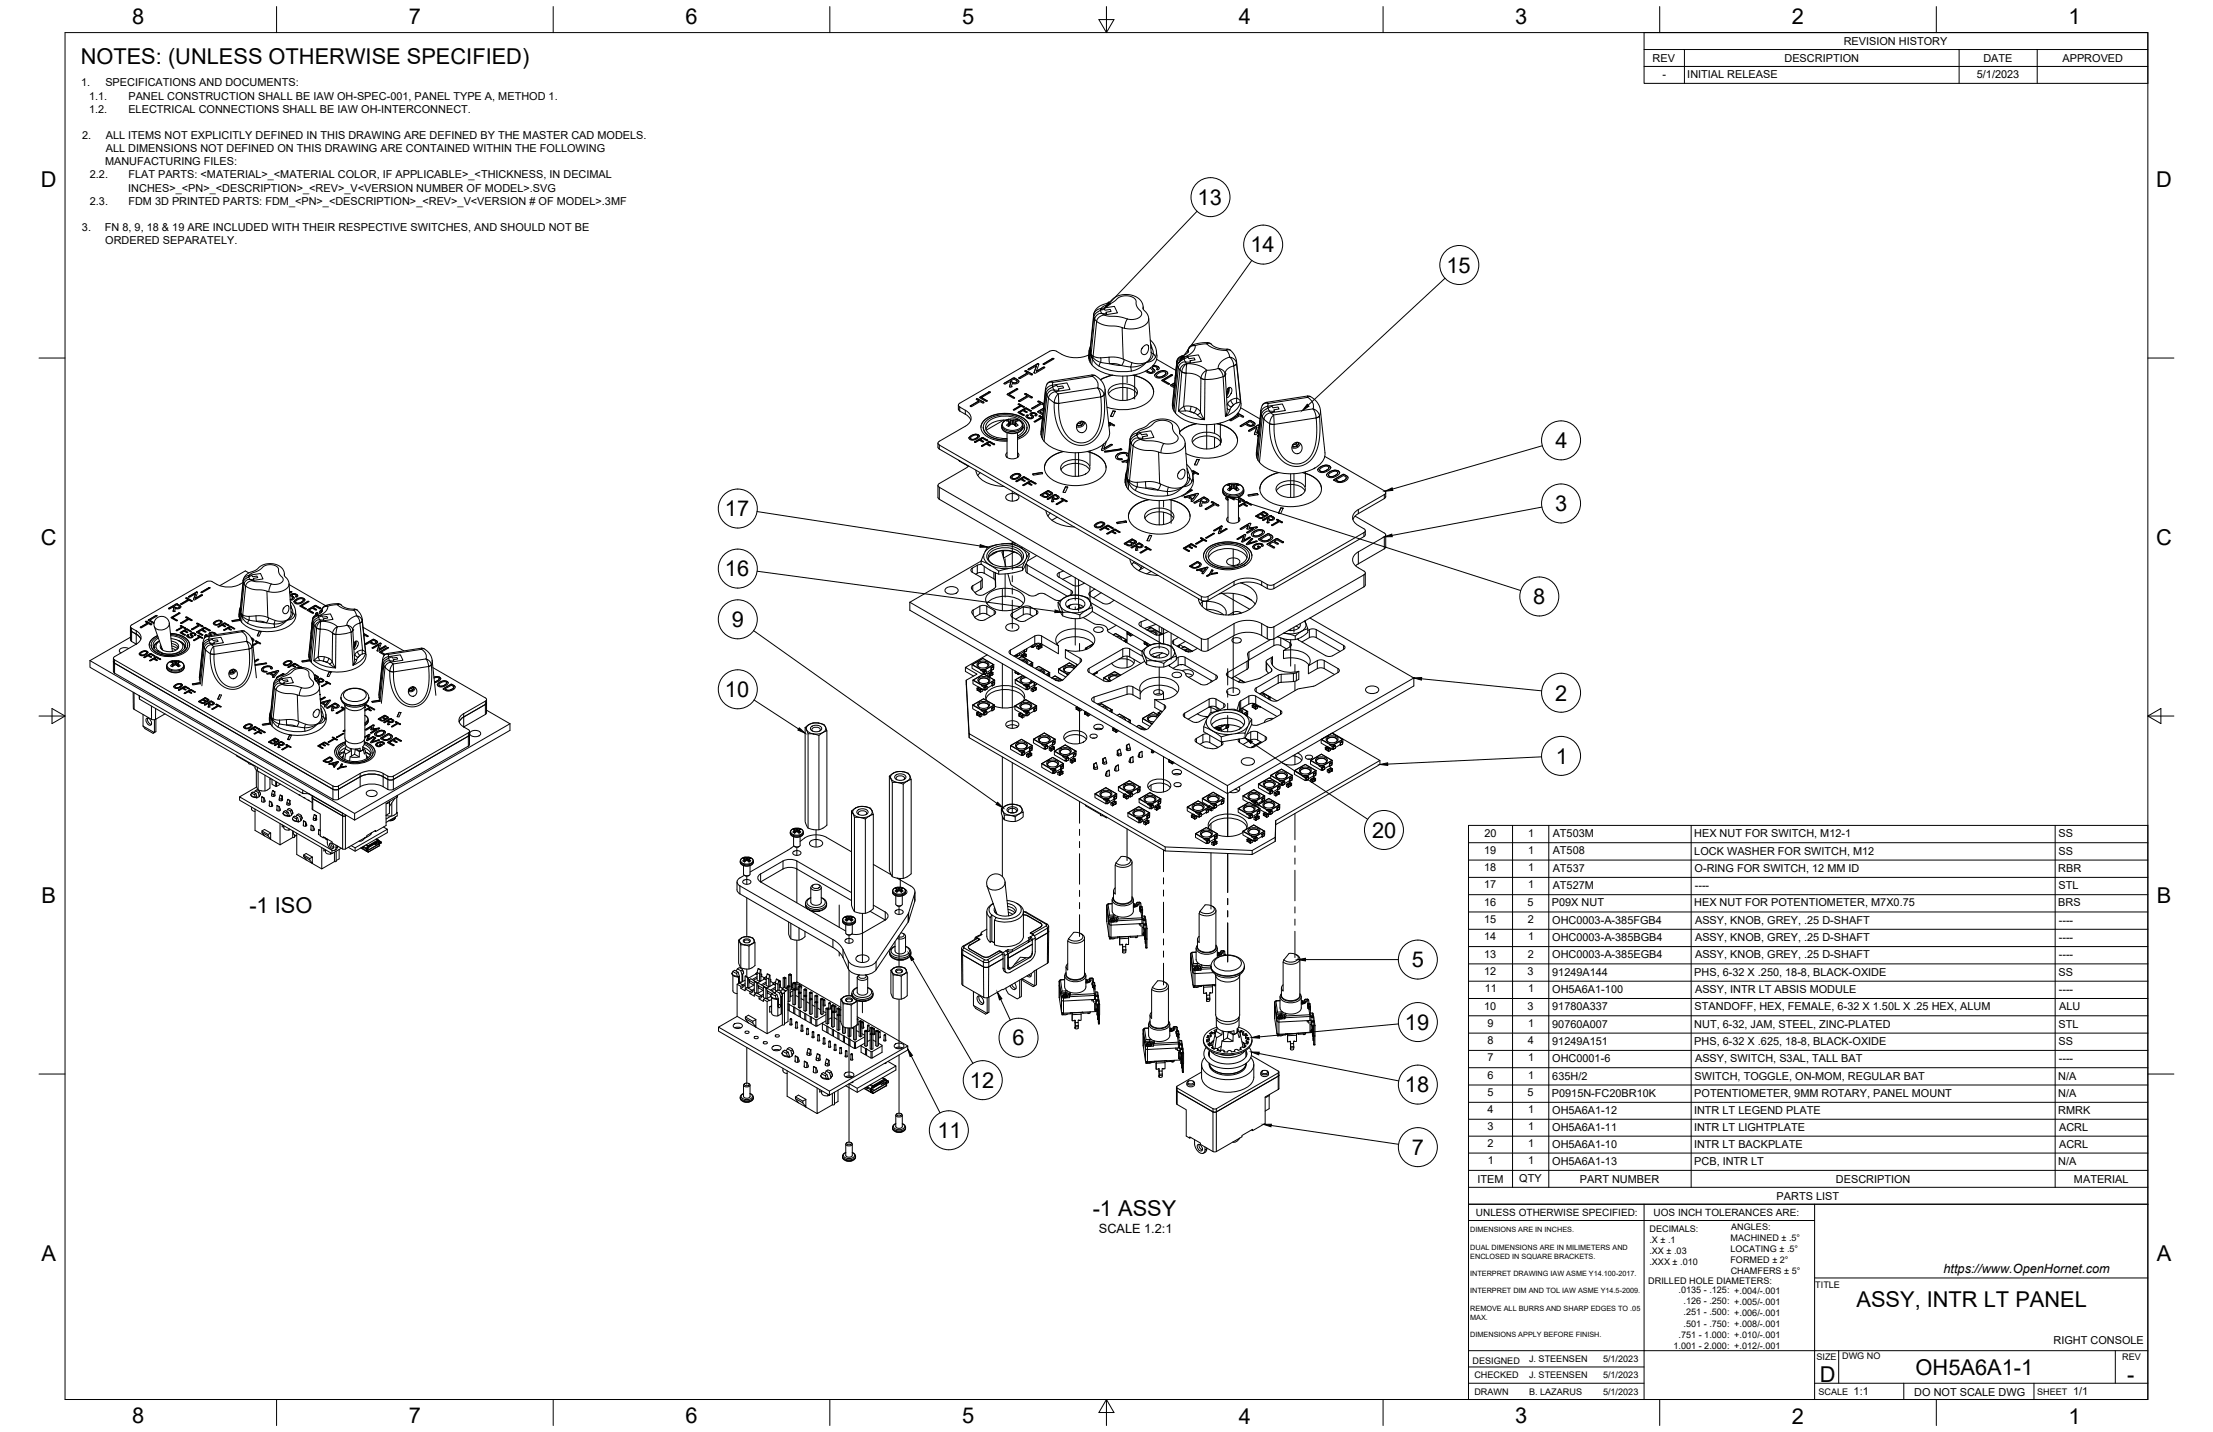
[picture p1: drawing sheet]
<svg xmlns="http://www.w3.org/2000/svg" width="864mm" height="559mm" viewBox="0 0 864 559" stroke-linecap="round" stroke-linejoin="round" font-family="sans-serif">
<defs><g id="words">
<g font-size="8.5">
<text x="51.6" y="9.4">8</text>
<text x="159.5" y="9.4">7</text>
<text x="267.5" y="9.4">6</text>
<text x="375.4" y="9.3">5</text>
<text x="483.4" y="9.4">4</text>
<text x="591.3" y="9.4">3</text>
<text x="699.3" y="9.4">2</text>
<text x="807.2" y="9.4">1</text>
<text x="31.5" y="25">NOTES: (UNLESS OTHERWISE SPECIFIED)</text>
<text x="16" y="72.9">D</text>
<text x="841.4" y="72.9">D</text>
<text x="467.4" y="79.9">13</text>
<text x="487.9" y="98.5">14</text>
<text x="564.5" y="106.4">15</text>
<text x="607" y="174.9">4</text>
<text x="282.9" y="201.5">17</text>
<text x="606.8" y="199.5">3</text>
<text x="16" y="212.6">C</text>
<text x="841.4" y="212.6">C</text>
<text x="282.9" y="224.9">16</text>
<text x="598.3" y="235.8">8</text>
<text x="285.5" y="244.7">9</text>
<text x="282.9" y="272">10</text>
<text x="606.9" y="273.4">2</text>
<text x="607.1" y="298">1</text>
<text x="535.4" y="326.9">20</text>
<text x="16.2" y="352.3">B</text>
<text x="841.7" y="352.3">B</text>
<text x="97.3" y="356.2">-1 ISO</text>
<text x="550.9" y="377.4">5</text>
<text x="548.3" y="401.8">19</text>
<text x="395.1" y="408">6</text>
<text x="378.5" y="424.6">12</text>
<text x="548.3" y="426.3">18</text>
<text x="365.8" y="444.1">11</text>
<text x="550.9" y="450.7">7</text>
<text x="426.4" y="474.6">-1 ASSY</text>
<text x="16.2" y="492">A</text>
<text x="841.7" y="492">A</text>
<text x="724.5" y="510">ASSY, INTR LT PANEL</text>
<text x="710.1" y="539.1">D</text>
<text x="747.6" y="536.7">OH5A6A1-1</text>
<text x="830.1" y="539.1">-</text>
<text x="51.6" y="555.5">8</text>
<text x="159.5" y="555.5">7</text>
<text x="267.5" y="555.5">6</text>
<text x="375.4" y="555.4">5</text>
<text x="483.4" y="555.5">4</text>
<text x="591.3" y="555.5">3</text>
<text x="699.3" y="555.5">2</text>
<text x="807.2" y="555.5">1</text>
</g>
<g font-size="5">
<text x="428.8" y="481.2">SCALE 1.2:1</text>
<text x="758.4" y="496.8">https://www.OpenHornet.com</text>
</g>
<g font-size="4.3">
<text x="719.5" y="17.6">REVISION HISTORY</text>
<text x="644.9" y="24.2">REV</text>
<text x="696.4" y="24.2">DESCRIPTION</text>
<text x="774" y="24.2">DATE</text>
<text x="804.9" y="24.2">APPROVED</text>
<text x="31.7" y="33.7">1.</text>
<text x="41.1" y="33.7">SPECIFICATIONS AND DOCUMENTS:</text>
<text x="648.7" y="30.2">-</text>
<text x="658.5" y="30.6">INITIAL RELEASE</text>
<text x="771.5" y="30.3">5/1/2023</text>
<text x="34.7" y="38.9">1.1.</text>
<text x="50.1" y="38.9">PANEL CONSTRUCTION SHALL BE IAW OH-SPEC-001, PANEL TYPE A, METHOD 1.</text>
<text x="34.7" y="44">1.2.</text>
<text x="50.1" y="44">ELECTRICAL CONNECTIONS SHALL BE IAW OH-INTERCONNECT.</text>
<text x="32" y="54.2">2.</text>
<text x="41.3" y="54.2">ALL ITEMS NOT EXPLICITLY DEFINED IN THIS DRAWING ARE DEFINED BY THE MASTER CAD MODELS.</text>
<text x="41.3" y="59.3">ALL DIMENSIONS NOT DEFINED ON THIS DRAWING ARE CONTAINED WITHIN THE FOLLOWING</text>
<text x="41" y="64.5">MANUFACTURING FILES:</text>
<text x="35.1" y="69.6">2.2.</text>
<text x="50.1" y="69.6">FLAT PARTS: &lt;MATERIAL&gt;_&lt;MATERIAL COLOR, IF APPLICABLE&gt;_&lt;THICKNESS, IN DECIMAL</text>
<text x="50" y="74.7">INCHES&gt;_&lt;PN&gt;_&lt;DESCRIPTION&gt;_&lt;REV&gt;_V&lt;VERSION NUMBER OF MODEL&gt;.SVG</text>
<text x="35.1" y="79.9">2.3.</text>
<text x="50.1" y="79.9">FDM 3D PRINTED PARTS: FDM_&lt;PN&gt;_&lt;DESCRIPTION&gt;_&lt;REV&gt;_V&lt;VERSION # OF MODEL&gt;.3MF</text>
<text x="32" y="90.1">3.</text>
<text x="41" y="90.1">FN 8, 9, 18 &amp; 19 ARE INCLUDED WITH THEIR RESPECTIVE SWITCHES, AND SHOULD NOT BE</text>
<text x="41.1" y="95.2">ORDERED SEPARATELY.</text>
<text x="579.3" y="326.4">20</text>
<text x="596.3" y="326.4">1</text>
<text x="605.9" y="326.7">AT503M</text>
<text x="661.1" y="326.7">HEX NUT FOR SWITCH, M12-1</text>
<text x="803.3" y="326.7">SS</text>
<text x="579.1" y="333.2">19</text>
<text x="596.3" y="333.2">1</text>
<text x="605.9" y="333.4">AT508</text>
<text x="661.2" y="333.5">LOCK WASHER FOR SWITCH, M12</text>
<text x="803.3" y="333.5">SS</text>
<text x="579.1" y="339.9">18</text>
<text x="596.3" y="339.9">1</text>
<text x="605.9" y="340.2">AT537</text>
<text x="661.3" y="340.2">O-RING FOR SWITCH, 12 MM ID</text>
<text x="803.2" y="340.2">RBR</text>
<text x="579.2" y="346.7">17</text>
<text x="596.3" y="346.7">1</text>
<text x="605.9" y="346.9">AT527M</text>
<text x="661.4" y="346.9">----</text>
<text x="803.3" y="347">STL</text>
<text x="579.2" y="353.4">16</text>
<text x="596.1" y="353.4">5</text>
<text x="605.6" y="353.7">P09X NUT</text>
<text x="661.1" y="353.7">HEX NUT FOR POTENTIOMETER, M7X0.75</text>
<text x="803.2" y="353.7">BRS</text>
<text x="579.1" y="360.2">15</text>
<text x="596.2" y="360.2">2</text>
<text x="605.7" y="360.5">OHC0003-A-385FGB4</text>
<text x="661.5" y="360.5">ASSY, KNOB, GREY, .25 D-SHAFT</text>
<text x="803.4" y="360.4">----</text>
<text x="579.2" y="366.9">14</text>
<text x="596.3" y="366.9">1</text>
<text x="605.7" y="367.2">OHC0003-A-385BGB4</text>
<text x="661.5" y="367.2">ASSY, KNOB, GREY, .25 D-SHAFT</text>
<text x="803.4" y="367.2">----</text>
<text x="579.2" y="373.7">13</text>
<text x="596.2" y="373.7">2</text>
<text x="605.7" y="374">OHC0003-A-385EGB4</text>
<text x="661.5" y="374">ASSY, KNOB, GREY, .25 D-SHAFT</text>
<text x="803.4" y="374">----</text>
<text x="579.2" y="380.4">12</text>
<text x="596.1" y="380.4">3</text>
<text x="605.7" y="380.7">91249A144</text>
<text x="661.2" y="380.7">PHS, 6-32 X .250, 18-8, BLACK-OXIDE</text>
<text x="803.3" y="380.7">SS</text>
<text x="579.4" y="387.2">11</text>
<text x="596.3" y="387.2">1</text>
<text x="605.7" y="387.5">OH5A6A1-100</text>
<text x="661.5" y="387.5">ASSY, INTR LT ABSIS MODULE</text>
<text x="803.4" y="387.5">----</text>
<text x="579.2" y="394">10</text>
<text x="596.1" y="394">3</text>
<text x="605.7" y="394.2">91780A337</text>
<text x="661.3" y="394.3">STANDOFF, HEX, FEMALE, 6-32 X 1.50L X .25 HEX, ALUM</text>
<text x="803.5" y="394.2">ALU</text>
<text x="580.5" y="400.7">9</text>
<text x="596.3" y="400.7">1</text>
<text x="605.7" y="401">90760A007</text>
<text x="661.2" y="401">NUT, 6-32, JAM, STEEL, ZINC-PLATED</text>
<text x="803.3" y="401">STL</text>
<text x="580.5" y="407.5">8</text>
<text x="596.2" y="407.5">4</text>
<text x="605.7" y="407.7">91249A151</text>
<text x="661.2" y="407.8">PHS, 6-32 X .625, 18-8, BLACK-OXIDE</text>
<text x="803.3" y="407.8">SS</text>
<text x="580.5" y="414.2">7</text>
<text x="596.3" y="414.2">1</text>
<text x="605.7" y="414.5">OHC0001-6</text>
<text x="661.5" y="414.5">ASSY, SWITCH, S3AL, TALL BAT</text>
<text x="803.4" y="414.5">----</text>
<text x="580.5" y="421">6</text>
<text x="596.3" y="421">1</text>
<text x="605.8" y="421.3">635H/2</text>
<text x="661.3" y="421.3">SWITCH, TOGGLE, ON-MOM, REGULAR BAT</text>
<text x="803.2" y="421.3">N/A</text>
<text x="580.5" y="427.7">5</text>
<text x="596.1" y="427.7">5</text>
<text x="605.6" y="428">P0915N-FC20BR10K</text>
<text x="661.2" y="428">POTENTIOMETER, 9MM ROTARY, PANEL MOUNT</text>
<text x="803.2" y="428">N/A</text>
<text x="580.5" y="434.5">4</text>
<text x="596.3" y="434.5">1</text>
<text x="605.7" y="434.8">OH5A6A1-12</text>
<text x="661.1" y="434.8">INTR LT LEGEND PLATE</text>
<text x="803.2" y="434.7">RMRK</text>
<text x="580.5" y="441.1">3</text>
<text x="596.3" y="441.1">1</text>
<text x="605.7" y="441.4">OH5A6A1-11</text>
<text x="661.1" y="441.4">INTR LT LIGHTPLATE</text>
<text x="803.5" y="441.4">ACRL</text>
<text x="580.5" y="447.7">2</text>
<text x="596.3" y="447.7">1</text>
<text x="605.7" y="448">OH5A6A1-10</text>
<text x="661.1" y="448">INTR LT BACKPLATE</text>
<text x="803.5" y="448">ACRL</text>
<text x="580.6" y="454.3">1</text>
<text x="596.3" y="454.3">1</text>
<text x="605.7" y="454.6">OH5A6A1-13</text>
<text x="661.2" y="454.6">PCB, INTR LT</text>
<text x="803.2" y="454.6">N/A</text>
<text x="576.5" y="461.5">ITEM</text>
<text x="592.9" y="461.4">QTY</text>
<text x="616.5" y="461.5">PART NUMBER</text>
<text x="716.4" y="461.5">DESCRIPTION</text>
<text x="809.3" y="461.5">MATERIAL</text>
<text x="693.3" y="468.1">PARTS LIST</text>
<text x="801.4" y="524.4">RIGHT CONSOLE</text>
<text x="723.4" y="544.5">1:1</text>
<text x="747" y="544.7">DO NOT SCALE DWG</text>
<text x="809" y="544.5">1/1</text>
</g>
<g font-size="3.9">
<text x="576" y="474.6">UNLESS OTHERWISE SPECIFIED:</text>
<text x="645.3" y="474.7">UOS INCH TOLERANCES ARE:</text>
</g>
<g font-size="3.5">
<text x="643.7" y="485">.X ± .1</text>
<text x="643.7" y="480.8">DECIMALS:</text>
<text x="675.3" y="484.3">MACHINED ± .5°</text>
<text x="675.6" y="480">ANGLES:</text>
<text x="643.7" y="489.3">.XX ± .03</text>
<text x="675.3" y="488.6">LOCATING ± .5°</text>
<text x="643.7" y="493.5">.XXX ± .010</text>
<text x="675.3" y="492.8">FORMED ± 2°</text>
<text x="675.4" y="497.1">CHAMFERS ± 5°</text>
<text x="643.2" y="501.1">DRILLED HOLE DIAMETERS:</text>
<text x="708.4" y="502.7">TITLE</text>
<text x="655" y="504.4">.0135 - .125: +.004/-.001</text>
<text x="657" y="508.8">.126 - .250: +.005/-.001</text>
<text x="657" y="513.2">.251 - .500: +.006/-.001</text>
<text x="657" y="517.7">.501 - .750: +.008/-.001</text>
<text x="653.1" y="526.5">1.001 - 2.000: +.012/-.001</text>
<text x="655" y="522.1">.751 - 1.000: +.010/-.001</text>
<text x="574.6" y="532.3">DESIGNED</text>
<text x="596.7" y="531.6">J. STEENSEN</text>
<text x="625.6" y="531.6">5/1/2023</text>
<text x="708.9" y="530.9">SIZE</text>
<text x="718.9" y="530.5">DWG NO</text>
<text x="828.2" y="530.9">REV</text>
<text x="575.4" y="537.9">CHECKED</text>
<text x="596.7" y="537.9">J. STEENSEN</text>
<text x="625.6" y="537.9">5/1/2023</text>
<text x="575.4" y="544.3">DRAWN</text>
<text x="596.7" y="544.3">B. LAZARUS</text>
<text x="625.6" y="544.3">5/1/2023</text>
<text x="709.6" y="544.2">SCALE</text>
<text x="795" y="544.2">SHEET</text>
</g>
<g font-size="2.8">
<text x="573.7" y="480.9">DIMENSIONS ARE IN INCHES.</text>
<text x="573.7" y="487.7">DUAL DIMENSIONS ARE IN MILIMETERS AND</text>
<text x="573.7" y="491.1">ENCLOSED IN SQUARE BRACKETS.</text>
<text x="573.7" y="497.9">INTERPRET DRAWING IAW ASME Y14.100-2017.</text>
<text x="573.7" y="504.7">INTERPRET DIM AND TOL IAW ASME Y14.5-2009.</text>
<text x="573.7" y="511.6">REMOVE ALL BURRS AND SHARP EDGES TO .05</text>
<text x="573.7" y="514.9">MAX.</text>
<text x="573.7" y="521.8">DIMENSIONS APPLY BEFORE FINISH.</text>
</g>
</g></defs>
<!-- layer: Visible -->
<g fill="none" stroke="#000" stroke-width=".39">
<path d="M410.9 139.8l.3 .2M410.9 139.9l-3.8 2.2M411.2 140h.1M411.2 139.9v.1M424.9 138.5a12.8 12.8 0 0 1-13-1.6l-1.4-.1-.8 .3-35.2 20.3a.78 .78 0 0 0-.5 .7 .78 .78 0 0 0 .5 .7l2.2 1.3M425.5 135.1l-.5 1.6-.2 2.5a6.8 6.8 0 0 0 4.7 5.7 20.5 20.5 0 0 0 19.4-1.3 5.7 5.7 0 0 0 2.6-5M426.8 123l-1.4 13.5M445.9 135.5l-.4 .7M446.1 120.4l1.5 2 .6 1.6 1 13.6M446.1 120.6l-.3-2.3-.9-1.3-1-.8-2.9-1.2h-2.9l-2.6 .8-2.5 2-4.2 1.9-1.5 1.5-.5 1.8M446.2 135.3l1.4-.8 .6 .9-.4 2.1-1.2 .9-.9-.3-.4-.8 .2-1zM448.9 132.7l1.8 2.3 .7 3.6"/>
<path d="M463.6 137.4l.2-1.5 1-1 2.8-.9 2.5-.3 2 .2 1.5 1.2 1.4 .6 4.3 .6 1.2 .6 1.3 1.8 .7 2 1.8 16.8M463.7 137.2l-1.2 1.2-2.4 1-.7 1.1-1.9 17M374 158.1l.1 1.9 2.6 1.6M378.8 158.4l-.2 .1M381 155.7l.6-.1 2.4 1.5-.6 .2-.9-.6-3.3 1.9h-.5v-.3l3.3-1.9zM381.1 155.6l2.7 1.4M381.1 155.7l-.1 .1M382 156.5l-3.2 1.8M382 156.4v.1M382.3 155.1l3.7-2.2 .5 .1-3.5 2.1 2.2 1.3-.1 .2-.5-.1zM382.5 155l-.2 .2M383 155.1l2.2 1.3"/>
<path d="M383.8 156.9l.2 .2M385.9 153l.5 .1M385.9 153l-3.4 2M391.8 149.6l3.8-2.2 1.6 .9 .4 .5-.3 .6-.8 .4-1.5-.2-.5 1.5-.5-.2 .4-1.6-.6-.3-1.5 .9zM391.9 149.6h.1M392 149.5h.1M393.1 153.8l3.6-2.1 .5 .1-3.4 2.1 2.1 1.3-.1 .2zM393.2 153.8l-.2 .2M393.8 153.9l2.1 1.4M394 150.8v.1M394.3 148.7l1.4-.8 1.1 .7-.2 .7-1 .2M394.4 149.3l-.4 1.6"/>
<path d="M394.7 150.9h.1M395.3 147.6h.1M395.5 159.9v.1M396.6 151.8h.5M396.6 151.8l-3.4 2M396.9 148.8l-.4 .6-.7 .1-1.5-.8 1.3 .7M397 148.1v.1M397.1 151.7l.1 .2M397.3 157.7h.5l1.9 1.2-.4 .1-.8-.5-2.6 1.6-.4-.1 2.6-1.7zM397.4 157.6l2.2 1.1M397.4 157.7l-.1 .1M397.6 156.5h-.1"/>
<path d="M397.6 148.9l-.6-.7-1.4-.7-3.8 2.2M397.6 147.5v.1M397.7 156.4h-.1M397.8 147.4h-.2M398.1 158.3l-2.6 1.6M399.6 158.7l.1 .2M399.9 153.7l.6-.1 2.4 1.5-.5 .2-1-.6-3.3 1.9h-.5l3.3-2.1zM399.9 144.8l.7-.1 2.3 1.5-.5 .1-1-.5-3.2 1.9h-.5v-.3l3.2-1.9zM400 153.6l2.7 1.4M400 153.7l-.1 .1M400 144.7l2.8 1.3M400 144.8l-.1 .1"/>
<path d="M400.9 154.5l-3.2 1.8M400.9 145.5l-3.1 1.8M401.2 144.1l3.8-2.2 .4 .3-.9 2.6 2.7-1.5 .5 .1-3.7 2.3-.5-.3 1-2.7-2.8 1.6zM401.2 144.2h.1M402.7 159.4h-.1M402.7 154.9l.1 .3M402.8 146l.1 .2M402.8 159.3h-.1M403.5 145.5h.1M404.5 142.7l-1 2.7M404.9 141.9l.4 .1M404.9 142l-3.7 2.1"/>
<path d="M405.1 156.6l2.3 1.1M405.1 156.6l-.1 .1M405.3 142l.1 .2M406 157.4l-3.2 1.8M407 143.3l.7 .1M407 143.4l-2.5 1.4M407.1 142l3.7-2.2 .5 .2-3.8 2.2zM407.1 159.9l-1.3 .8 1.2 .7M407.2 159.3l-2.3 1.4 2 1.2M407.2 159.4l-2.1 1.1M407.4 157.6l-2.2-1.1-.2 .3 1 .6-3.4 2 .5 .2 3.4-2 .8 .5M408.9 149.4l1.2-.6 16.2-2.5 .9 .2 1.4 .9 1.5 1.5 1 2.1 1.9 17.5a6.8 6.8 0 0 1-4.6 6.3 19.9 19.9 0 0 1-20.3-1.9l-1.5-2.1-.4-2.3 1.8-16.7z"/>
<path d="M432.6 153.7a7.1 7.1 0 0 1 8.3-2.1l2.1 1.1 .7 1M433.4 151.1a8.2 8.2 0 0 1 10 .5 2.63 2.63 0 0 1-2 4.1 8.2 8.2 0 0 1-8.4-1.3 2.18 2.18 0 0 1 .4-3.3zM434.1 146.4l-2.9 .8-1.8 1 4.9-1.8M442.1 146.4a9.4 9.4 0 0 1 8 5.8l.1 .8M442.2 146.4a9.2 9.2 0 0 1 7.9 5.8 5.9 5.9 0 0 1-4.3 6.1 19.5 19.5 0 0 1-13.8 .6M447.7 144.6l.1 .2M447.7 144.5v.1M447.8 144.8l.8 .5M449 143.6h.1M449 143.6l1 1.1-.3 .5-1.1 .1-.9-.6v-.3M449.7 143.5v.2M449.7 145.2l-1.1 .1"/>
<path d="M449.7 143.6l1 1.2M449.8 142.8l1.7 .2M449.9 142.7h1l1 .4 .4 .5-.1 .5-.7 .2 .1-.8-1.3-.5-.6 .4 1 1.3-.6 .8-1.6 .2-1.4-.9M450 144.8l-.3 .4M450.6 146.4v.1M451 145.8l1.5-.9 1.2-.3 1.4 .3 .6 .6-.3 .7-.6 .5-2.2 .9-1.1-.2-.7-.4-.2-.6zM451.3 146.5l.5 .7 1.2-.1 1.4-.6 .6-.9-.9 1.1M451.3 140.2l7.6 4.3M451.5 144.1l-.1 .1M451.5 142.9l.4 .3M451.7 143.7l-.2 .3M451.8 145.2v.1"/>
<path d="M451.9 143.1v.1M451.9 143.2l.5 .6M453.4 148.4l3.7-2.1 .5 .1-3.5 2.1 2.2 1.2-.1 .2zM453.6 148.4l-.2 .1M453.8 144.6v.1M454.1 146.6l-1.7 .6M454.1 148.5l2.2 1.3M455 145.6l-.3-.4-.8-.2-1.9 .7-.7 .9 .3 .4 .8 .1M455.2 145l-1.4-.3-1.4 .3-1.3 .8-.5 .7M455.2 145l.5 .7M455.2 144.9v.1M455.7 145.5v.1"/>
<path d="M457 146.3h.5M457 146.4l-3.4 1.9M457.5 146.3l.1 .1M457.5 157.5v.6a6.8 6.8 0 0 0 4.7 5.8 20.6 20.6 0 0 0 19.5-1.4 5.7 5.7 0 0 0 2.6-5M457.6 150.4l.6 .4M458.3 150l-.7 .4 .6 .3M458.4 149.5l-1.6 .9M458.4 149.4l-1.6 1 1.4 .9M478.1 145.9h.1M478.1 145.9l.8 13.6M478.7 154h.1M478.8 152.7l.5 .1"/>
<path d="M479.1 151.7h.2M479.2 151.6l.1 .1M479.2 151.5l1-.3 .5 .5v.8l-.8 1.8-.9 .8-.3-1.8zM479.3 152.8l-.6 1.2M479.3 151.7v1.1M479.6 151.2a3.8 3.8 0 0 1-.9 3.3M479.7 151.6h.1M484.2 159.1l7.5 4.4M366 172.9l.1 1.8 .5 .5 102.2 59.1M374.1 179.6l2.6 1.7M376.7 166.3l-10.1 5.9-.5 .6 .1 .6 102.6 59.3M376.7 160.1a3.3 3.3 0 0 1 2.3 3.1 3.3 3.3 0 0 1-2.3 3.1"/>
<path d="M376.7 161.6l1.4 1.1 .7 1.3M378.1 170.9h.1M378.3 170.5l2.2-1.1 1.3 .3 .4 .5-.5 .8-1.9 .8-1.4-.3-.3-.5zM378.9 171.4l.7 .1M379.1 169.9v.1M380.3 172.4l3-1.7 2.2 1.2-.5 .1-1.6-.9-.8 .5 1.2 .8-1.6-.6-1.4 .8zM380.7 169.4v.1M380.9 171l-1.3 .5M381.6 170.3l-.5 .7-1.1 .5h-.9l-.4-.5M381.6 170.3l-.7 .8M381.6 170.2l-.7-.4-1.1 .2-1 .8 .1 .5M381.8 169.7l-1.9-.1-1.2 .7-.6 .7"/>
<path d="M381.8 169.7l.4 .5M381.8 169.7h.1M382.6 171.6l1.2 .8M382.8 166.8a6.3 6.3 0 0 1 5.5-4.9 13.3 13.3 0 0 1 12.5 2.6l.9 2.3M383 174l3.1-1.8 2.1 1.2-.4 .2-1.7-1-.8 .5 1.1 .6v.3l-1.5-.7-1.5 .9zM383 174.1h.1M383.7 170.8l1.6 1M383.7 170.9l-.6-.1-2.8 1.7M383.7 166.8a6 6 0 0 0 5.8 4.7l3.5 .2M385.3 173.1l1.2 .8M385.3 171.7l.2 .2M385.8 172.3l.6 .1"/>
<path d="M385.8 172.4l-2.8 1.6M386.4 172.3l1.6 1M388 173.3l.2 .2M391.7 163.9l-6.8 4M392.7 163.9a7.9 7.9 0 0 0-8 3.6M392.8 164.3l.8 .1M393 168.9v9.6M393 176.7a1.23 1.23 0 0 0-.5 1.4 1.23 1.23 0 0 0 1.3 .8 3 3 0 0 0 3.8-1.2l-.5-1M393 178.2l-.2 .1M393.6 163.8l.1 .8M393.6 163.8l.8 .1M393.6 164.4v.1"/>
<path d="M393.6 163.8l-.8 .5M393.6 164.4l.2 .3M393.8 164.7l-1 1.2a1.01 1.01 0 0 0 1.7-.3 1.52 1.52 0 0 1 2 .8l.8-.5-1.1-1.2M393.8 164.7l.2 1.3M393.9 165.6l.1 .2M394 165.8l.1 .1M394 165.7v.1M395.7 163.9l-1.2 .1M396.1 165.7v.1M396.1 165.8l-.2 .1M396.1 165.6v.2M396.2 164.7l-.1 1.3"/>
<path d="M396.4 163.6l1.2 .4 1.1 .8 .4 .8v1.2l-.9 1.5-2.1 .8-3-.2-1.8-1.1-.4-.8 .1-1.4 .4-.8 .8-.7a5.8 5.8 0 0 1 4.2-.5M396.5 164.4l-.2 .3M396.5 163.8l-.2 .8M396.5 163.8l.8 .5-.8 .1M396.5 164.4v.1M396.5 163.8l-.8 .2M397.1 168.9v9.6M397.1 178.2l.2 .1M397.1 171.4a5.2 5.2 0 0 0 4.5-5.3 7.8 7.8 0 0 0-7.3-4.7 11.9 11.9 0 0 0-11 3.5 3.9 3.9 0 0 0 1.9 5.5l1.8 .9 2.3 .6 3.7 .3M397.1 170.1a3.3 3.3 0 0 0 1.7-5.6 10.8 10.8 0 0 0-13.6 .6 3.3 3.3 0 0 0 1.8 4.8l2.8 1 3.2 .2M397.3 160.9l3-1.7 2.1 1.1-.4 .2-1.6-.9-.8 .4 1.1 .7v.2l-1.5-.6-1.2 .7 1.6 .9-.1 .3zM397.4 160.9l-.1 .1"/>
<path d="M398 161l1.6 .9M399.2 166.5l.6 1M399.6 160l1.2 .8M400.5 162.2l.7-.2-.2 .7 1.1 .4 .7-.3-.8-1.1 .3-.5 1.3-.2 1.1 .8-.6 .5-.1-.7-1.3-.2-.2 .3 .8 1.1-1 .6-1.7-.5-.2-.3zM400.8 166.8a4.4 4.4 0 0 1-3.7 4 4.2 4.2 0 0 0 3.2-5.6 11.2 11.2 0 0 0-12.1-2.8 5.1 5.1 0 0 0-4.5 4.7 6.3 6.3 0 0 0 5.6 4.3l3.7 .2M400.9 162.6l.6 .4M400.9 162.5v.1M401.2 162l.1 .1M401.2 162.1l-.5-.1-.3 .5M401.5 163l.2 .2M402.3 161.2l-.3 .5M402.3 161.2h1.7"/>
<path d="M402.4 160.4l-2.1-1.2-2.9 1.6M402.5 161.7l.1 .2M402.5 161.6v.1M402.6 161.8l.5 .5M402.8 162.8l-.5 .4-.6-.1M402.8 162.7v.1M403.1 162.3l.2 .4M403.6 164.5h.1M403.6 164.5v.1M404 162.2h-.1M404 161.2l.3 .2M404.1 161.8l-.1 .3"/>
<path d="M404.3 161.4h.1M404.3 161.4l.4 .5M405.1 160.6l-.2 .1M405.5 162.3l1.3 .5-1.3-.5 .8 .6-2.7 1.8 3.2-1.5M405.5 162.3v.1M405.8 160.7l1.2 .8M406.3 162.9l-2.6 1.5M414.8 176.2a8.6 8.6 0 0 0-7.2 6 6.8 6.8 0 0 0 5.5 6.2 17.8 17.8 0 0 0 16.8-2.2 4.8 4.8 0 0 0-.8-7.9l-2.1-1.2-2.6-.9M415 176.2a8.9 8.9 0 0 0-7.3 5.6l-.1 .8M420.2 165.8l.5 .3M420.3 165.6l.4 .6M420.4 165.4l.3 .8"/>
<path d="M420.5 165.2l1.1-.2 .5-.6-.4 .7 .4 .9M420.6 165.1l1.5-.7 1.5 .7 .5 1.6-.8 1.7-1.4 .4-1.2-.6-.6-1.6zM421.7 165.1l-1.2 .2M422.1 165.9l-1.4 .2M422.1 166l-1.4 .2M422.4 164.4l.3 .5M422.6 164.4l.1 .5M422.7 164.9l-.6 1M422.7 164.9l-.6 1.1M423.3 164.8a2.25 2.25 0 0 1-3.2 1.7M424.2 176.2a8.9 8.9 0 0 1 7.4 5.6l.1 .8M429.9 175.6h.1"/>
<path d="M430.7 173.3l-.8 2.2M431 176.2l6.3-1 .5 .1-.3 .3-6.1 .9zM431.1 176.1h.1M431.1 176.2l-.1 .1M431.2 176.1h.1M431.3 176.1h.1M431.7 172.3h.1M431.7 172.3l-.9 2.7 2.7-1.6 .5 .2-3.9 2.2-.2-.2 .8-2.3M432.6 165.1l.8 .4-.7 .4M432.7 164.9l2.3 1.1-.4 .2-.8-.5-1 .6M432.7 164.9h-.1M432.7 164.9l2.1 1"/>
<path d="M432.7 164.9l-.1 .1M433.4 173.5l.7 .1M433.4 173.5l-2.6 1.5M433.4 165.5l-.7 .5M434.3 160.3l.9 .2-.9 2.1-.9-.1zM434.3 160.3l.9 .2M434.3 160.4l-.9 2.1M434.8 165.9l.2 .2M435.4 178.2v.2M436.1 178.4l.4 .6 1.3 .2M436.3 177.1l2.6-.6 1.1 .4 .4 .5M436.3 177.1l-.7 .6-.2 .7 .3 .6 .9 .4 1.3-.1-1.4-.4-.4-.4 .3-.8 .9-.6 1.9-.1 .5 .3v.6h.6"/>
<path d="M436.3 177.1l-.9 1.1M437.3 175.3h.4M437.3 175.3l-6 .8M437.7 175.2l.1 .2M437.8 179.1l.1 .2M438.2 176.6l-1.9 .5M438.2 176.6l1.7 .2 .5 .6M438.2 176.5v.1M439.7 177.6h.1M439.7 177.7v.1M440.1 179.9l-.3 .1M440.2 179.5l-2.3 .6 .2 .3 1-.2 1 .5"/>
<path d="M440.2 179.5l-2.3 .7M441 171.3l-1.4 13.8M460.3 169l1.5 1.9 .7 1.7 1 13.6M460.4 169.2l-.4-2.3-1.7-2-2.4-1.1-3.6-.2-2.7 .8-2.8 2.2-3.8 1.7-1.4 1.5-.6 1.6M465.3 172.7a7.1 7.1 0 0 1 8.4-2.2l2 1.1 .8 1.1M466.2 170.1a8.2 8.2 0 0 1 9.9 .5 2.63 2.63 0 0 1-1.9 4 8.2 8.2 0 0 1-8.5-1.3 2.18 2.18 0 0 1 .5-3.2zM466.7 165.3a12.6 12.6 0 0 0-6.4 3.2M466.9 165.4a12.7 12.7 0 0 0-6.6 3.2M467.1 179.2l.9 .2-1 2.1-.9-.1zM467.1 179.2l.9 .3M467.1 179.3l-.9 2.1M474.9 165.4a9.3 9.3 0 0 1 8 5.7v.8"/>
<path d="M475.1 165.3a9.4 9.4 0 0 1 7.7 5.5 6.1 6.1 0 0 1-4.6 6.6 19.2 19.2 0 0 1-15.4-.4M480 164h.1M480.2 163.9h-.2M483 161.3l2.1 1.2M483.1 161.2l2.2 1.4-.5 .2-1-.6-3.3 1.9h-.5l3.3-2.2-.6-.3M483.3 161.9l-3.1 1.9M484 166.2l3.7-2.2 1.6 .8 .5 .5-.3 .7-1.1 .4-1.2-.1-1.2-.7-1.6 .9zM484.1 166.2l-.1 .1M485.1 162.4l.2 .2M486.5 165.3l1.3-.8 1.3 .9-.3 .5h-1.4M487.2 168.1h.1M489.1 165.5l-.5 .5-.7 .1-1.4-.8 .9 .5"/>
<path d="M489.6 165l.2 .5M489.6 165.1l-1.9-1-3.6 2M490.3 176.7l1.8-16.8 .8-2.2 1.3-.7 16.5-2.5 1.1 .5 1.8 1.5 1.5 2.7 2 17.5a6.8 6.8 0 0 1-4.7 6.3 19.9 19.9 0 0 1-20.2-1.8l-1.5-2.2-.4-2.3M490.5 166.8l-1 2.6M490.5 166.7v.1M490.7 166l-3.5 2M490.9 165.9l.4 .1M490.9 165.9l-.2 .1M491 169.8l-.3 .2 .3 .3M491 169.9l-.3 .2M491.2 168.4l-.7 .4M491.3 165.9l-.8 2.9 .7-.4"/>
<path d="M491.3 165.9h-.5l-3.6 2.2 .6 .2 2.7-1.6-1 2.8 .4 .1 1.2-.6M491.3 165.9l.1 .2M504.3 174l.5 .4M504.4 173.8l.4 .6M504.4 173.7l.4 .7M504.6 173.4l1-.2 .6-.6-.5 .7 .4 .9M504.7 173.3l1.4-.7 1.4 .5 .5 .9 .1 1-.7 1.5-1.4 .6-1.2-.7-.7-1.4zM505.7 173.3l-1.2 .2M506.1 174.2l-1.3 .2M506.4 172.6a.85 .85 0 0 1-.2 1.4l-.1 .2M506.7 172.6v.8l-.6 .8M507.4 173a2.25 2.25 0 0 1-3.2 1.7"/>
<path d="M517 178.1l23.6 13.7 .1 .6-.5 .6-10.1 5.9a3.3 3.3 0 0 0-2.3 3.1 3.3 3.3 0 0 0 2.3 3.1l2.5 1.5v1l-35.5 20.5-1.3 .3-.9-.1a12.7 12.7 0 0 0-13.3-1.4l-10.2 5.8-1.3 .3-1.3-.3M366 189.4v4.7M366 194.1l.6 .7 102.2 59.1M376.7 182.8l-10.1 5.9-.5 .5 .1 .7 102.6 59.3M376.7 181.2l1.1 .8M378 181.8l-1.3 1M380.8 183.4a7.1 7.1 0 0 0 5.6 5.5l2.6 .6 2.9 .3M382.5 184.4l-1 1.2M392.8 193.3a3.2 3.2 0 0 1 4.8 .8 3 3 0 0 1-5.1 0zM394.5 185.8l1-.7 1.3-.4 1 .2 .6 .6-.8 1-1.7 .6-1.3-.3-.3-.5zM395.1 186.7l.7 .1M395.2 185.3h.1"/>
<path d="M396.5 187.7l3.1-1.7 2 1.2-.4 .1-1.6-.9-.8 .5 1.1 .6v.3l-1.5-.7-1.5 .9zM396.5 187.8v.1M396.9 184.7v.1M397.1 186.3l-1.3 .5M397.8 185.6l-.4 .5-1.4 .7-.9-.1-.2-.4M397.8 185.6l-.7 .8M397.8 185.5l-.6-.4-1.2 .2-1 .7 .1 .6M397.9 185.1l-.7-.3-1.3 .2-1.6 1.2M397.9 185.1l.4 .4M397.9 185v.1M398.8 186.9l1.2 .8M399.2 189.3l3-1.7 2.1 1.1-.4 .2-1.6-1-.9 .5 1.2 .7-.1 .2-1.4-.7-1.5 .9z"/>
<path d="M399.2 189.4h.1M401.4 188.4l1.3 .8M401.5 187l.1 .2M401.5 187.1l-1.7-1h-.5l-2.8 1.6M402 187.6l.5 .1M402 187.7l-2.8 1.6M402.5 187.6l1.7 1.1M402.9 184.9l3.7-.6 .3 .5-3.7 .6zM404.2 188.6l.1 .2M406 193.1l3.1-1.7 1.6 1v.5l-.7 .3a.46 .46 0 0 0-.5 0 .46 .46 0 0 0-.2 .5l-1.5 .4zM406.1 193.1l-.1 .2M406.7 193.2l1.1-.7 1 .6-.2 .6"/>
<path d="M406.8 184.9l-.2-.6-3.6 .7M408.2 199.3a7.1 7.1 0 0 0 5.5 5.4l2.6 .7 2.9 .2M408.2 192.3l.9-.5 1 .7-.1 .4M408.6 193.7l-.8 .2M408.7 194.7l3-1.7 1.6 1-.7 .8-1.4-.1-.4 1.2-.4-.1 .3-1.4-.4-.2-1.3 .7zM408.8 194.6v.1M408.9 193.4l-.5 .4-.6 .1-1.1-.7 1.1 .6M408.9 193.3v.1M409.4 193.3v.1M410.2 192.6l-.7 .4-1.3-.7 1.1 .6 .7-.1M410.4 192.2l-1.4-.7-2.9 1.6M410.4 192.1l.4 .6"/>
<path d="M410.4 195.7h.1M410.7 194l1-.6 1 .6-.2 .5-.8 .1M410.7 194.4l-.3 1.3M411 195.7h.1M411.5 193.1h.1M412.2 196.7v.1M412.3 196.7h-.1M412.7 194.2l-.3 .3-.6 .1-1.1-.6 1 .5M412.7 194.1v.1M412.9 193.5v.1M413.3 194.1l-.4-.5-1.2-.6-3 1.7M414 183.4a7.1 7.1 0 0 1 8.4-2.2l2 1.1 .8 1.1"/>
<path d="M414.1 194.5h.5l1.8 1.2-.3 .1-.9-.5-3 1.6 2.6-1.8zM414.1 194.5l2.2 1.1M414.1 194.5v.1M414.8 195.1l-2.5 1.5M414.9 180.7a8.2 8.2 0 0 1 9.9 .5 2.63 2.63 0 0 1-1.9 4.1 8.2 8.2 0 0 1-8.5-1.3 2.18 2.18 0 0 1 .5-3.3zM415.8 189.9l.9 .2-1 2.1-.9-.1zM415.8 189.9l.8 .2M415.8 190l-.9 2.1M416.3 195.5l.1 .2M439.7 183.7l-.4 1.6-.3 2.5a6.8 6.8 0 0 0 4.7 5.7 20.5 20.5 0 0 0 19.5-1.3 5.7 5.7 0 0 0 2.5-5M440.1 180.2l-.3-.2 .3 .3M447.7 199.7a8.2 8.2 0 0 1 9.9 .5 2.63 2.63 0 0 1-2 4 8.2 8.2 0 0 1-8.4-1.3 2.18 2.18 0 0 1 .5-3.2z"/>
<path d="M448.2 195a9.8 9.8 0 0 0-7.7 5.3 5.4 5.4 0 0 0 3.2 6 17.8 17.8 0 0 0 19.1-1.3 4.7 4.7 0 0 0-.7-7.6l-3-1.7-2.5-.7M448.4 195a9.3 9.3 0 0 0-8 5.7v.8M456.4 195a9.3 9.3 0 0 1 7.9 5.7l.1 .8M460.2 184.1l-.5 .7M460.4 183.9l1.2-.8 .5 .1 .3 .6-.3 2.1-1.1 1-.9-.1-.6-.9 .2-1.1zM462.2 193.9l5-1.4 .5 .2-2.4 3-.5-.1 .4-.5-1.8-1.1-.9 .2zM462.2 194h.1M463.1 181.3l1.9 2.5 .7 3.4M463.3 192h.1M463.5 191.9l1.3-.7 .4 .1-3.5 2.2h-.6M464 193.8l2.6-.7-1.1 1.6-1.5-.9 1.5 .9M464.7 191.3h.5"/>
<path d="M464.7 191.2v.1M464.7 191.3l-1.3 .7M464.9 195.4l-.1 .2M465.2 195.1l-.3 .4M465.4 184.9l.7-.5-.8-.5 .4-.2 2 1.2-.3 .2-.9-.5-1 .7M465.4 183.8l2.2 1.1M465.4 183.9h-.1M465.9 196.1l3.9-2.2 1.9 1.3-.1 .5-.6 .5-1.9-.1-.5 1.5-.5-.2 .4-1.6-.5-.3-1.5 .8zM466 196.1v.1M466.1 184.4l-.7 .5M466.2 196h.1M466.6 193.1l-1.1 1.5"/>
<path d="M467.1 192.6l.5 .1M467.1 192.6l-4.9 1.3M467.6 192.6l.1 .2M467.6 184.8l.1 .2M468.1 197.3v.1M468.5 195.2l1.3-.8 1.1 .7-.1 .7M468.5 195.8l-.4 1.6M468.8 197.4h.1M469.5 194.1h.1M470.4 198.6l-.1 .1M470.5 198.5l-.1 .1M470.8 195.7l-1 .3"/>
<path d="M471 195.3l-.2 .5-.8 .2-1.5-.8 1.3 .7M471.2 194.6v.1M471.7 195.4l-.3-.6-1.7-.8-3.7 2.2M472.7 195.9l.6-.1 2.4 1.5-.5 .2-1-.6-3.3 1.9h-.5v-.2l3.3-2zM472.8 195.8l2.7 1.4M472.8 195.9l-.1 .1M473.7 196.7l-3.2 1.8M473.7 196.6v.1M475.5 197.1l.2 .2M478.4 194.4v.1M478.8 193.8l-.4 .8 .8 .6M478.8 193.9l-.4 .6"/>
<path d="M478.9 194.6l.3 .3-.3-.3 .3-.6v9.6M478.9 194.5v.1M479.8 189l.2 .7M479.8 189.6h.1M479.8 190.3l-.8 .7 .2 .2 .6 .3 .9-.7M479.8 188.9l-.8 .5 .8 .2M479.8 188.9l.9 .2M479.8 190.2v.1M479.8 188.7l-1.5 .6-.8 .7-.3 .8-.1 1.2 .4 .9 .8 .7 2.6 .8 2.7-.5 1.1-.7 .5-.8 .2-1.4-.5-1-.9-.7-1.4-.6M479.8 189.6l.3 .3-.3 .3M480 189.8v.1M480 189.9l.2 1.3"/>
<path d="M480.1 190.7l.1 .2M480.2 190.9l.2 .1M480.2 190.9h.1M480.7 189.1h.1M480.7 189.1h.5M480.7 190.7h.1M481.2 189.2h.1M481.2 190.6h.1M481.2 190.6l-.5 .1M481.3 190.6l.5 .1M481.8 189.1h-.5M481.8 190.7h.1"/>
<path d="M481.9 189.1h-.1M482.3 190.9h.1M482.3 190.9l-.2 .1M482.3 190.7v.2M482.5 189.8v.1M482.5 189.9l-.2 1.3M482.5 189.9l.2 .3M482.7 188.7h-2.8M482.7 190.2v.1M482.7 189.6l-.2 .2M482.7 189l-.2 .7M482.7 188.9l.8 .5-.8 .2"/>
<path d="M482.7 189.6h.1M482.7 188.9l-.8 .2M482.7 190.3l.8 .7-.2 .2-.6 .3-.8-.7M483.3 197.5l2.9-1.7 2.2 1.1-.5 .2-1.6-.9-.8 .4 1.2 .9-1.6-.6-1.8 .8M483.3 195.8l.8 .1-.8-.5 .8 .5M483.3 194v9.6M483.3 194.4h.1M483.9 194.4h-.6l.5-.1 1.9 1.2h-.5l-1.6-.9-.3 .2M483.9 194.3l1.6 1M485.5 196.6l1.2 .8M485.5 195.3l.2 .2M487 193.1l3.7-.5 .2 .5-3.6 .6z"/>
<path d="M488.2 196.8l.2 .2M488.2 196.9l-1.6-1h-.5l-2.8 1.6M490.7 192.6l.2 .5M490.7 192.6l-3.7 .6M498.1 191.6a7.1 7.1 0 0 1 8.4-2.2l2 1.1 .8 1.1M498.9 184.4a8.6 8.6 0 0 0-7.2 6 6.8 6.8 0 0 0 5.5 6.2 17.8 17.8 0 0 0 16.7-2.2 4.8 4.8 0 0 0-.7-7.9l-2.1-1.2-2.7-.9M499 189a8.2 8.2 0 0 1 9.9 .5 2.63 2.63 0 0 1-2 4.1 8.2 8.2 0 0 1-8.4-1.4 2.18 2.18 0 0 1 .5-3.2zM499.1 184.4a8.9 8.9 0 0 0-7.4 5.7l-.1 .7M499.9 198.2l.8 .1-.9 2.1-.9-.1zM499.9 198.2l.8 .2M499.9 198.2l-1 2.1M508.3 184.4a8.9 8.9 0 0 1 7.3 5.7l.1 .7"/>
<path d="M513 182.7h.1M513 182.7l-.3 .2M514.2 183.3h.1M514.5 182.9l1.4-1 1.3-.4 1.4 .2 .7 .7-.7 1.1-2.3 .9-1.7-.4-.4-.6zM514.9 183.4l.5 .6h1.1l1.6-.7 .5-.8-.9 1M515.4 182.1v.1M517.5 181.5h.1M517.7 183.5l-1.6 .6M517.7 185.3h.1M518 184.8l1.5-1 1.5-.3 1.3 .2 .5 .7-.8 1.1-2.3 .9-1.6-.4-.4-.6zM518.4 185.4l.5 .6 1.3-.1 1.5-.7 .4-.8-.9 1.1-1.7 .6M518.6 182.5l-.3-.4-.8-.2-1.8 .6-.7 1 .2 .4 .9 .1"/>
<path d="M518.7 185.9l.8 .1M518.8 181.8l-1.3-.3-1.2 .3-1.6 .9-.5 .7M518.8 181.8l.5 .7M518.8 181.8h.1M518.9 184.1v.1M519.3 182.4v.1M520.4 187.2l3.8-2.1 1.6 .7 .3 .6-.2 .6-.6 .6-2 .7-1.5-.2zM520.7 187.1v.1M521 183.5h.1M522.1 184.4l-.7-.5-1.4 .2-1.4 .9-.2 .5 .3 .3M522.3 183.8l-1.1-.3-1.5 .3-1.4 .8-.6 .8M522.3 183.8l.5 .6"/>
<path d="M522.3 183.7v.1M524.6 185.1v.1M525.2 187l.1-.8-1-.7-3 1.8M525.2 186.9l-1.2 .8-1.3 .3M525.4 186.5l-.3 .7-1.7 .7h-1.1l-1-.6 1.4 .6M526.1 186.5l-.4-.6-1.4-.8-3.9 2.2M540.8 192.3v1.5l-.3 .6-11 6.4-1.1 1.1-.4 .9M384 216.2a4.5 4.5 0 0 0 3.7 4.9l3.3 .8 2.7-.1M385.7 218a7 7 0 0 1 7.6-3.2 5.8 5.8 0 0 1 5.5 3.2M385.8 215.2a10.1 10.1 0 0 1 12.9 0 3 3 0 0 1-1.4 4.8 10.4 10.4 0 0 1-11.5-1.1 2.67 2.67 0 0 1 0-3.7zM387.4 216a11.3 11.3 0 0 1 9.7 0M389.2 212.5a7.7 7.7 0 0 0-4.8 2.8"/>
<path d="M389.3 215.2l-3.2 1.9M390.8 212.3a10.2 10.2 0 0 1 9.4 3.3l.4 1.1-.1 1.2M391.3 214.9l-.2 .7 1.5 5.6M395.6 211.6l-.8 .5M395.8 215.4l-4.2 2.4M396.3 212l-.7 .4M398.9 213.6l-.4 .2M400.1 218.8a7.7 7.7 0 0 1-4.8 2.8M401.6 216v1.2l-1.8 4a2.65 2.65 0 0 1-2.8 1.9l-5.2 .9a10 10 0 0 1-6.9-2.4l-2-1.5v-1.2l-27.9 16.1M401.6 216l-3.2-2.3-2.7-1.3a9.6 9.6 0 0 0-4.9-.1l-2.9 .5a3.4 3.4 0 0 0-2.9 1.5l-1.8 3.6a.62 .62 0 0 0-.3 .6 .62 .62 0 0 0 .4 .6l2.8 1.3 3.6 2.4M401.6 216l-2.6 5.3M404.6 216.8l-3.7 2.1"/>
<path d="M409.9 200.2l-1 1.2M412.6 201.8l-2.1 1.2M427.3 204.7l2.1-1 1.3 .2 .4 .6-.6 .8-1.9 .7-1.2-.3-.3-.5zM427.6 205.2l.5 .5 1.1-.1 1.1-.6 .2-.6-.7 .9M427.9 205.6l.6 .1M428 204.2h.1M429.3 206.7l2.9-1.8 2.2 1.2-.5 .1-1.6-.9-.8 .5 1.2 .9-1.6-.7-1.4 .9zM429.3 206.7v.1M429.6 203.7h.1M429.8 205.2l-1.3 .6M430.5 204.4l-.6-.4-1 .2-1.1 .6-.2 .5 .3 .2M430.7 204l-.9-.3-1 .2-1.7 1.2"/>
<path d="M430.7 204l.4 .4M430.7 203.9v.1M431.5 205.8l1.3 .8M431.9 208.2l3-1.7 2.2 1.1-.4 .2-1.7-.9-.8 .4 1.2 .7-.1 .2-1.5-.6-1.4 .8zM431.9 208.3h.1M432.1 205l.5 .1M432.1 205.1l-2.8 1.6M432.6 205l1.7 1M434.2 207.3l1.3 .9M434.3 206l.1 .2M434.7 206.5l.6 .1M434.7 206.6l-2.8 1.6"/>
<path d="M435.3 206.6l1.6 1M435.7 203.9l3.7-.6 .2 .5-3.7 .6zM436.9 207.5l.2 .2M438.7 212.1l3.2-1.8 1.6 1-.1 .5-.6 .4a.45 .45 0 0 0-.5-.1 .45 .45 0 0 0-.2 .5l-.8 .4h-.9zM438.9 212.1l-.2 .1M439.4 203.3l.2 .5M439.4 203.3l-3.7 .6M439.4 212.1l1.2-.6 1 .6-.2 .6M441 218.2a7.1 7.1 0 0 0 5.5 5.4l2.6 .7 2.9 .3M441 211.2l.9-.4 .9 .5 .1 .4-.7 .2-1.2-.6 1.2 .6 .8-.4M441.4 212.6l-.8 .2M441.4 213.6l3-1.7 1.7 1-.7 .8-1.4-.1-.5 1.2-.3-.1 .3-1.3-.5-.3-1.1 .7z"/>
<path d="M441.6 213.5v.1M441.6 212.2l-.1 .4-.9 .2-1.2-.7 1.2 .6M442.2 212.2v.1M442.3 219.5l1.8 1 1.2 1.2M442.7 219.2l-1 1.1M443.1 211.1l-1.4-.7-2.8 1.6M443.1 211l.4 .6M443.2 214.6v.1M443.4 212.9l1.1-.6 1 .6-.2 .4-.8 .1-1.1-.4 1.2 .5 .7-.1 .2-.4M443.5 213.4l-.3 1.3M443.7 214.7h.1M444.2 212h.1"/>
<path d="M445 215.6h.1M445 215.7h-.1M445.6 212.4v.1M446.1 213.1l-.5-.6-1.2-.5-2.9 1.6M446.8 202.3a7.1 7.1 0 0 1 8.4-2.2l2 1.2 .8 1M446.8 213.4h.5l1.9 1.2-1.2-.4-3 1.6 2.6-1.8zM446.9 213.4l2.2 1.1M446.9 213.5l-.1 .1M447.6 214l-2.5 1.5M448.6 208.9l.8 .1-.9 2.1-.9-.1zM448.6 208.9l.8 .2M448.6 208.9l-1 2.1"/>
<path d="M449.1 214.4l.1 .2M461.8 214l3-1.8 2.1 1.1-.4 .2-1.6-.9-.8 .5 1.2 .7-.1 .2-1.5-.7-1.2 .7 1.6 .9-.2 .3zM461.9 213.9l-.1 .1M462.5 214l1.6 1M464.1 213.1l1.2 .8M464.1 215l.1 .1M466.6 212.1h.2M466.6 212.2h.1M466.9 213.4l-2.1-1.1-2.9 1.5M467.6 219.2v.1M468.5 210.1l.4-.1 1.8 1M468.5 210l.5-.1 1.9 1.2-.4 .1-.8-.4-2.6 1.5h-.5l2.7-1.8z"/>
<path d="M469.3 210.5l-2.5 1.5M469.6 216.9a6.3 6.3 0 0 1 5.5-4.9 13.3 13.3 0 0 1 12.5 2.6l.9 2.3M470.6 216.9a4.9 4.9 0 0 0 3.8 4.2 12.1 12.1 0 0 0 12.4-2.1l.8-2.1M470.6 209.8l3-1.7 .3 .1-2.9 1.8zM470.6 209.9h.1M470.7 210.9l.2 .2M470.8 214.3a13.5 13.5 0 0 1 16.6 0 3.9 3.9 0 0 1-1.6 6.5 13.9 13.9 0 0 1-15-1.3 3.5 3.5 0 0 1 0-5.2zM471.5 214.7a12.1 12.1 0 0 1 15.2 0 3.5 3.5 0 0 1-1.6 5.7 12.6 12.6 0 0 1-13.6-1.3 3.1 3.1 0 0 1 0-4.4zM471.6 217.7a7.7 7.7 0 0 1 7.5-3.6 7.7 7.7 0 0 1 7.5 3.6M472.3 214.9a10.8 10.8 0 0 1 13.6 0 3.2 3.2 0 0 1-1.4 5.1 11.2 11.2 0 0 1-12.2-1.1 2.8 2.8 0 0 1 0-4zM473.4 208.2l-2.8 1.6M473.6 208.1l.2 .1"/>
<path d="M473.6 208.2h-.2M473.6 207l3-1.7 .4 .1-.8 2.2 2.2-1.3 .4 .1-3.1 1.9-.2-.3 .7-2.1-2.1 1.3zM473.6 207.1h.1M473.8 208.2l.1 .1M473.8 208.1v.1M475.5 208.1h.1M476.2 206l-.7 2M476.2 205.9v.1M476.6 205.3l.3 .1M476.6 205.3l-3 1.7M476.9 205.3v.2M478.8 206.5l-.5-.1-2.1 1.2"/>
<path d="M479 218.5a3.2 3.2 0 0 1 4.8 .7 3 3 0 0 1-5.1 0zM479.2 201.8a1.23 1.23 0 0 0-.4 1.4 1.23 1.23 0 0 0 1.2 .8 3 3 0 0 0 3.8-1.2l-.5-1M479.2 203.4l-.2 .1M482.8 210.3l3-1.8 .3 .3-.7 2.1 2.1-1.3 .5 .1-3.1 1.9-.3-.3 .8-2.1-2.1 1.3zM482.8 210.4h.1M483.3 203.4l.2 .1M484 206.4l3.8-2.2 .3 .2-.7 1.6 3.3-.2-3.8 2.2-.4-.2 2.6-1.6-2.3 .3-.2-.2 .5-1.2-2.6 1.5zM484.6 211.4h.1M485.4 209.2l-.8 2.1M485.6 208.6h.2M485.6 208.7l-2.8 1.6M485.8 208.6l.2 .1"/>
<path d="M486 208.6l.1 .1M486.5 207.9h.1M487.1 205.1l-.5 1.3M487.4 209.7l.6 .1M487.4 209.7l-2 1.2M488 204.2l.1 .2M488 204.3h-.5l-3.5 2.2M488.3 210.2l.6 .1-1.6 1.7 2.8-.9 .5 .2-4.2 1.2zM488.3 210.3l-1.9 2.1M488.4 208.4v.1M488.4 210.2h.4M488.4 210.2h-.1"/>
<path d="M488.6 208l1.4-1 1.4-.4 1.4 .3 .6 .7-.3 .7-.6 .5-2 .8-1.7-.3-.4-.6zM488.8 210.2v.1M488.9 213.4v.1M489.1 208.6l.5 .6 1.1-.1 1.6-.8 .4-.7-.9 1.1M489.1 208.6h.1M489.1 212.9l1.4-.7 1.2-.2 1 .4 .2 .6-.5 .2-.1-.5-.5-.3-1.6 .2-.7 .8 .3 .6h.8l.7-.4-.5-.3 .2-.2 1 .5-1.8 .8-1.2-.6zM489.1 206.3l-2.6 1.5M489.1 206.2v.1M489.4 209.1l.8 .1M489.5 213.5l.2 .5M489.5 207.3h.1M489.6 212.6l-.7 .8"/>
<path d="M489.7 213.9l.7 .2M490.1 201.4l3-1.8 1.7 1-.1 .6-.6 .2a.46 .46 0 0 0-.5 0 .46 .46 0 0 0-.2 .5l-1.6 .5zM490.1 211.1l.4 .1M490.1 211.2l-2.8 .8M490.2 201.4l-.2 .1M490.5 211.1l.1 .2M490.7 201.5l1.2 .6 .8-.1 .2-.5M490.7 201.4l1.2-.7 1 .7-.2 .6M490.7 201.5l1.2 .5M490.7 205.8l-.5-.2-2.8 .4M490.8 214h-.4M490.8 213.9v.1"/>
<path d="M491.1 210.4l3.8-2.2 1.4 .8 .4 .6-.6 1-2.1 .8-1.6-.1zM491.2 213.1l.7 .5M491.2 213.2l-.4 .1M491.3 213.6l-.5 .4M491.3 210.2v.1M491.6 206.6v.1M491.7 212l.8 .3M491.7 212.1l-2.1 .4M491.8 208.6l-1.6 .6M492.3 200.5l.8-.5 1.1 .7-.1 .4M492.4 212.9l-.1 .2M492.4 212.9h.1"/>
<path d="M492.5 212.3l.4 .6M492.7 201.9l-.8 .2M492.7 207.6l-.8-.5-1.4 .2-1.3 1 .2 .7M492.7 202.9l3.1-1.7 1.3 .6 .3 .5-.7 .7-1.4-.1-.4 1.2-.4-.1 .3-1.3-.5-.3-1.2 .7zM492.8 202.9v.1M492.9 202.8v.1M492.9 207l-1-.3-1.4 .2-1.6 .9-.5 .8M492.9 207l.5 .7M492.9 206.9v.1M493.4 207.6h.1M493.5 201.5v.1M494.1 201.1l-.6 .1"/>
<path d="M494.3 200.9l-.8 .3-1.2-.7 1.2 .6M494.3 200.8v.1M494.4 200.4l-1.4-.7-2.8 1.6M494.4 200.3l.4 .6M494.5 212.3l3.7-2.2 2.7 1.5-.5 .2-2.1-1.2-1 .6 1.5 .9v.2l-.5 .1-1.5-.9-1.5 .9 2.1 1.2-.2 .3zM494.6 212.3l-.1 .1M494.7 202.2l1.1-.6 .9 .5-.1 .6M494.8 202.7l-.3 1.2M495 203.9h.1M495.3 208.3v.1M495.3 212.4l2.1 1.3M495.5 201.3h.1"/>
<path d="M495.8 210.2l.1-.9-1-.6-3 1.8M496 209.7l-.4 .7-1.5 .7h-1.1l-1.1-.6 2 .6 1.9-1M496 209.6v.1M496.3 205h-.1M496.4 204.9h-.1M496.6 202.6l-.8 .2M496.7 209.7l-.4-.7-1.5-.7-3.7 2.2M496.8 202.4l-.3 .4h-.6l-1.2-.6 1.1 .5M496.8 202.3v.1M496.9 201.7v.1M497.3 211.2l1.6 1M497.4 202.4l-.5-.6-1.2-.5-3 1.7"/>
<path d="M497.4 213.6v.1M498.1 202.8l.5-.1 1.9 1.2-.4 .1-.8-.4-2.6 1.5h-.4l2.6-1.8zM498.1 202.8h.5l1.8 1M498.9 203.3l-2.5 1.5M500.4 203.7l.1 .2M500.9 211.7l-2.7-1.5-3.6 2M528.8 201.4l11.4 6.6 .5 .6-.5 .9-10.1 5.8a3.3 3.3 0 0 0-2.3 3.2 3.3 3.3 0 0 0 2.3 3.1l2.5 1.5v.9l-35.5 20.6-1.3 .3-.9-.1a12.7 12.7 0 0 0-13.3-1.5l-10.2 5.9-1.3 .3-1.3-.3M532.8 207.1v1.5M532.8 208.6l-.5 .8-35.2 20.3-.8 .2-1.4-.1a12.7 12.7 0 0 0-13.3-1.4l-10.2 5.9-1.3 .3-1.3-.3M540.8 208.7v4.7l-.3 .6-11.5 6.8M65.7 237.4l3.2-1.8 1.3 .7 .4 .5-.8 .7-1.4-.1-.5 1.3-.3-.2 .3-1.3-.5-.3-1.3 .8zM65.8 237.4v.1"/>
<path d="M65.9 237.3v.1M67.8 236.7l1.2 .6 .8-.1 .2-.4M67.8 236.7l1.2-.7 1 .8-.2 .4-.9 .1zM67.9 237.2l-.3 1.2M68.1 238.5h.1M68.7 235.7v.1M69.7 239.2l.4 .1M69.7 239.3l-2.8 1.6M70.1 236.2v.1M70.1 239.2l.1 .1M70.6 235.7h.1M70.6 236.9l-.4-.6-1.4-.6-3.1 1.8"/>
<path d="M70.7 235.6h-.1M72.5 233.4l.5-.1 2 1.3-.3 .1-.9-.5-2.8 1.6h-.4l2.8-1.8zM72.5 233.5l.4-.1 2 1.1M73.4 234.1l-2.7 1.4M73.4 234v.1M73.6 232.8l3.1-1.8 .4 .2-.8 2.2 2.2-1.3 .5 .2-3.1 1.8-.4-.2 .8-2.2-2.3 1.3zM73.6 232.9h.1M74.9 234.4l.1 .2M75.5 234h.1M76.3 231.7l-.8 2.2M76.7 231l.3 .1M76.7 231.1l-3.1 1.7"/>
<path d="M77 231.1l.1 .1M78.4 232.2l.6 .1M78.4 232.3l-2.1 1.1M78.5 231.1l3.1-1.8 .4 .1-3.2 1.9zM80.6 227l-29.2 16.9-.5 .5 .5 .7M80.6 227l1.3-.3 .9 .3M81.4 229.4l-2.9 1.8M81.6 229.3l.3 .1M81.6 229.3l-.2 .1M81.9 229.4h.1M81.9 229.3v.1M82.8 227a10.3 10.3 0 0 0 12 .3"/>
<path d="M93.8 236.8l-.5 2.9a5.5 5.5 0 0 0 4.1 5.4 16.7 16.7 0 0 0 16.3-1.6 4.7 4.7 0 0 0 1.8-3.8M97.1 223.6l-1.4-.8-10 5.8M110.8 237.1l-.3 .6M110.9 237l1.1-.7 .7 .4-.2 1.9-1 .9-.8-.2-.4-.7zM111 224.5l1.2 1.6 .6 1.4 .8 11.4M111 224.7l-.4-2.2-1-1.2-1.8-1-2.2-.4-3.1 .6-2.6 1.9-3.5 1.6-.9 1-.5 1.1-1.3 11.9M112.8 228.1l14.2 8.2M113 231.1l.9-.2-.8 .6M113.2 233.8l1-.3-.8-1 .3-.6 1.3-.3 1.1 .7v.6l-.5 .1-.2-.8-1.2-.1-.2 .3 .7 .7 .1 .5-.6 .5-.9 .1M113.3 234.7l1.7 2.4 .4 2.6M113.7 231.8l-.3 .6M113.9 231l-.9 .1"/>
<path d="M114 232.3l.6 .7M114.2 233.4l-.1 .4-.9 .1M114.6 233l.2 .4M115 234.4l1.3-.9 1.1-.2 1.1 .2 .5 .6-.7 .9-1.9 .7-1.4-.3-.3-.5zM115.3 234.9l.4 .5h.8l1.4-.6 .5-.7-.8 .9-1.3 .4-.7-.1M115.5 231.8l.3 .3M115.5 231.9l-1.1-.2-.7 .2M115.5 232.8l-.1 .1M115.6 232.5l-.1 .3M115.7 233.8v.1M115.8 232v.1M115.8 232.1l.4 .5"/>
<path d="M117.1 236.4l3.1-1.8 .3 .1-2.8 1.8 1.8 1.2h-.5zM117.4 233.3h.1M117.7 236.5l1.8 1.1M118.4 234.1l-.7-.5-1.2 .2-1.1 .8 .2 .6M118.5 233.6l-.9-.3-1.2 .2-1.7 1.3M118.5 233.6l.5 .5M118.5 233.5v.1M119 234v.1M119.9 238.1l3.1-1.9 2.2 1.2-.5 .2-1.6-1-.9 .5 1.3 .9-.4 .1-1.3-.8-1.2 .8 1.7 1-.2 .2zM120 238l-.1 .1M120.1 234.7h.4M120.1 234.7l-3 1.8"/>
<path d="M120.5 234.7v.1M120.6 238.1l1.7 1.1M122.2 237.1l1.3 .9M123.4 239.2h.6M123.4 239.2l-.3 .5M123.7 239.7v.2M123.7 239.9h.1M123.8 239.9l.2-.7-.3-.1-.6 .4 .2 .5M124 239.1v.2M124.7 238.8l.9-.7-.8 .5 .2 .6M125.2 237.5l-2.1-1.2-3.1 1.6M125.3 239h.1"/>
<path d="M125.6 238.5l-.2 .5M125.6 238.5l-.7 .8-2.2 1-.7 1.1-1.5 14a5.5 5.5 0 0 0 4.2 5.5 16.9 16.9 0 0 0 16.4-1.6 4.7 4.7 0 0 0 1.7-3.9l-1.5-14.3-.6-1.4-1.2-1.5-.9-.5-3.4-.4-1.3-.6-1.3-1-1.5-.1-4.4 .9-.9 .9-.2 1.3M355 235l124 71.6 72.7-42-40.5-23.4M355 235v3.1l124 71.6 72.7-42v-3.1M369.1 229.7a3.2 3.2 0 0 1 4.8 .7 3 3 0 0 1-5.2 0zM379.4 223.3l3.7 2.2 .2 .7-.5 .6M380.7 224.1l1.5-.7 1.5 .1 4.1 2.4M382.4 236.5l-2.6 1.5a.79 .79 0 0 0-.5 1.2l1.1 1.8a3.4 3.4 0 0 0 4 .8l3.6-2M382.4 239.6l-2.1 1.2M382.4 236.5l1.3-.3 1.4 .3 3.3 2 .1 .6-.5 .7M382.4 239.7l1.8-.3 2.4 1.2M382.7 226.8l-3.1 1.8a.8 .8 0 0 0-.4 1.2l1.7 1.9a2.81 2.81 0 0 0 3.1 .3"/>
<path d="M383.1 220.3l-1.4 .1-2.7 1.6-.1 .7 .5 .6M383.3 226l-.1 3.5-2.8 1.7M385.1 235.5a10.6 10.6 0 0 1 12.6-1.5l1.7 1.5M385.4 232a10.8 10.8 0 0 1 13.7 0 3.2 3.2 0 0 1-1.5 5.1 11.2 11.2 0 0 1-12.2-1.2 2.8 2.8 0 0 1 0-3.9zM387.4 220.1a2.83 2.83 0 0 1-1.8-2.7 2.83 2.83 0 0 1 2-2.6 9.6 9.6 0 0 1 10.6 1.1 2.67 2.67 0 0 1-1.1 4.2M387.9 225.9l.5 .7M388.4 223.5l.1 5.6M388.4 223.5h.1M388.6 228.7l-.5 .8-4.2 2.5M389.7 222.8v1.2M393.3 223.8l1.1 4.1M394.4 227.8l.5 .7 6.7 3.8a3.7 3.7 0 0 0 3.9-.7h1.9l4.6 2.6h1.9"/>
<path d="M399 221.3l-5.3 .5-4 1M399 221.3v1.3M400.3 220.3v2.5l.3 .6 15.9 9.3M400.4 220l17.6 10.4M412.9 235.1l2.2-1.7 2.4-1.1 2.7-.1 2.4 .4a4.3 4.3 0 0 1 3.5 3.9 .64 .64 0 0 1 0 .7 .64 .64 0 0 1-.8 .2l-3.1 1.9a1.53 1.53 0 0 1-2.3 .1l-1.9-.4M412.9 235.1l.9 1.5M412.9 235.1v1.4l1.2 2.9a2.49 2.49 0 0 0 2.5 1.6l3.9 .4 2.2-.4 1.7-1 1.9-1.5v-1.3M413.8 236.6l.6 1.5a.81 .81 0 0 0 .4 .8 .81 .81 0 0 0 .8 0l2.4 .1M413.8 236.6a3.1 3.1 0 0 1 2.8-3.9 8.5 8.5 0 0 1 8.5 1.6 2.67 2.67 0 0 1-1.8 4.1l-2.9 .7-2.3-.1M413.8 236.6l.7 .9 1.2 .8 2.4 .7M414.7 239v1.3M415 222.8l-1.7 .7a.86 .86 0 0 0-.8 .7 .86 .86 0 0 0 .6 .9l5.6 3.3 1 .3a5.4 5.4 0 0 0 3.5-1.1"/>
<path d="M416.4 236.8a5.5 5.5 0 0 1 6.5 0M416.4 234.5a5.3 5.3 0 0 1 6.8 .5 1.82 1.82 0 0 1-1.5 2.5 4.7 4.7 0 0 1-5.8-1.6zM417.9 236l-.8 .5-.3 .6M418 230.4l.5 .9-1.4 1.2M418.2 224.6l-3.5 1.4M421.2 237.2l-1.1 .6M421.4 240v1.4M422.7 236.9l-1.5 .3M425.5 235.1l27.9 16.1M426.2 238.6l22.8 13.1M427.2 229.8l-1.9 1.3a.79 .79 0 0 0-.4 .8 .79 .79 0 0 0 .5 .7l5 2.8a2.99 2.99 0 0 0 2.8-.1l1.6-1.1M429.7 231.3l-3 2"/>
<path d="M445.7 220.9l-1.2 1.6M446.5 221.4l-2 1.4M449.2 223l-1.7 .9M464.2 220.9l3-1.7 1.2 .5 .3 .5-.5 .9-1.4 .6-1.5-.1zM464.4 220.8v.1M467 222.4l4-1.1 .4 .1-1.9 2.5-.4-.1 .3-.4-1.5-.9-.8 .2zM468 220.7l.1-.6-.8-.5-2.4 1.4M468 220.7l-.8 .5-1.1 .3M468.2 220.3l-.3 .6-1.2 .6h-.9l-.9-.5 1.2 .4M468.7 220.3l-.3-.5-1.1-.6-3.1 1.8M469.1 223.6v.2M469.2 234.8v1.9"/>
<path d="M469.2 234.8a9.7 9.7 0 0 1 8.8 2.7 2.67 2.67 0 0 1 .4 2.5M469.4 223.4l-.3 .3M469.4 234.5l-1 1.2M469.6 234.5l-.4 .3M470.5 221.9l-.9 1.2-1.1-.7 1.1 .7M470.5 221.9l-2 .5M470.5 221.8l-.9 1.2M470.5 237.8a10.1 10.1 0 0 1 7 2.1M470.9 221.3l.4 .1M470.9 221.4l-3.9 1.1M471 224.7l-.1 .1M471.3 221.4l.1 .1"/>
<path d="M472 224.1l-1 .5M472.8 222.7l-.8 1.3M472.8 222.7h.1M472.8 222.5l.5 .2-.6 1.1 2-.3 .4 .2-4.2 1.1 1.1-.8zM472.9 222.5l.3 .1M472.9 222.5l-.1 .2M473.2 222.5l.1 .2M474.7 223.5l.4 .1M474.7 223.6l-2 .2M475.1 223.5v.2M475.8 231.7a15.6 15.6 0 0 1 13.4 3.3l.6 .7M477 231.6l10.7 6.1"/>
<path d="M484.1 227.5a7.5 7.5 0 0 1 6.4 6.1 7.4 7.4 0 0 1-6.3 5.7 16.6 16.6 0 0 1-15.1-2.7 4.7 4.7 0 0 1-1.4-3M484.5 239.2l-1.9-.6a5 5 0 0 0-3.2 1.4M485.7 232.7l2.7 1.6M532.8 223.6v4.6l-.5 .8-35.2 20.3-.8 .2-1.4-.1a12.7 12.7 0 0 0-13.3-1.4l-10.2 5.9-1.3 .3-1.3-.3M35.1 257.8l103.3 59.6 60.6-35M35.1 257.8v2.6l103.3 59.6 60.6-35v-2.6M44.3 256.9v5.2l.4 .6 85.2 49.2 1.3 .2 .9-.2 8.4-4.9a10.2 10.2 0 0 1 10.8 1.1M44.3 258.2l.4 .6 85.2 49.2 1.3 .2 .9-.2 8.4-4.9a10.6 10.6 0 0 1 11.2 1.2l1.8-.1M50.2 253.1a2.8 2.8 0 0 0-3.6 .7l.6 1M50.9 244.5l.1 5.4 2.2 1.5M50.9 245.8l.5 .6 1.8 1.1M50.9 248.7l-15.8 9.1"/>
<path d="M51.4 245.1a5.4 5.4 0 0 1 3.6 3.3 2.9 2.9 0 0 1-1.8 3M53.2 251.4l-8.5 4.8-.4 .5 .1 .6 85.5 49.4 1.3 .2 .9-.2 8.4-4.9a10.6 10.6 0 0 1 11.2 1.2l1.8-.2M53.2 247.5l1.3 1.1 .5 .8M54.7 254.7l1.8-.8 1 .3 .2 .4-.6 .8-1.4 .5-1.2-.3-.1-.5zM54.9 244.7l-.1 .2M55 255.6h.6M55.1 254.4h.1M56.2 256.5l2.5-1.5 1.8 1-.4 .1-1.4-.8-.6 .4 1 .6-.1 .2-1.3-.6-1.1 .7zM56.5 253.9v.1M56.7 242.5l.5-.1 2 1.3-.4 .1-.8-.4-3.2 1.5 2.8-1.8zM56.8 242.5l2.3 1.1M56.8 242.5l-.1 .1"/>
<path d="M57.3 254.7l-.5 .5-1 .5-.7-.1-.3-.4M57.3 254.7l-.6 .6-1.1 .4M57.3 254.6l-.6-.4-.9 .2-.9 .6 .1 .5M57.4 254.2l-1.6-.1-1.4 1M57.4 254.2l.3 .4M57.4 254.1v.1M57.6 243.1l-2.7 1.6M58 242l-.2 .1M58.1 255.7l1 .7M58.4 257.7l2.6-1.4 1.7 1-.4 .1-1.3-.8-.7 .4 1 .8-1.3-.6-1.2 .7zM59 251.7a4.4 4.4 0 0 0 3.8 3.7 9.6 9.6 0 0 0 10.1-2.3l.3-1.3M59.1 243.5l.1 .2"/>
<path d="M60.1 252.9v.1M60.2 252.6h.1M60.2 252.6l-.2 .1M60.2 244.5a3 3 0 0 1 2.2-3.9 3 3 0 0 1 3.7 2.6l1.2 11M60.2 244.5l3.2 9.1M60.3 257l1.1 .7M60.3 255.9l.2 .1M60.3 255.9l-1.8-.8-2.3 1.4M60.8 240.2l.4 .1M60.8 240.3l-2.8 1.6M61.2 240.2l-2.8 1.8 1.7 1-1.7-1M61.2 240.2l-3.4 1.8 2.3 1.3"/>
<path d="M61.2 240.2l.1 .1M61.5 248a3.6 3.6 0 0 0-2.5 5.7 11.1 11.1 0 0 0 14.2 0 3.3 3.3 0 0 0-1.7-5.3l-2.8-1-2.2-.2a8 8 0 0 1 7.4 3.8l.1 .7M61.5 248.1a4.5 4.5 0 0 0-3.3 3.6M61.7 253.9l-.1 .4M61.7 253.9l1.5 .8-.1 .2M61.8 253.9v.5M62.2 250.1l-1.5 1-.8 1.3M62.2 250.2l-1.7 1.4-.3 1.4M62.2 250.2a2.16 2.16 0 0 0-.4 3.7M62.6 257.2l.1 .1M62.6 257.2l-1.9-.8-2.3 1.4M63 252.3l-.2 .7"/>
<path d="M63 253.1l.4 .4M63.2 253l-.2 .3M65.5 258.8l.6-.5a5.2 5.2 0 0 1 4.3-.2l1.2 1 .2 1.6-.7 1.1-1.6 .6h-2.2l-1.6-.7-.7-1.2v-1zM66.6 247.6a6.8 6.8 0 0 1 6.6 3.6 4.2 4.2 0 0 1-3.9 4.2 9.5 9.5 0 0 1-9.9-2.3 3.2 3.2 0 0 1 2.2-4.6M66.6 258.4l.6 .2M66.6 248a6.1 6.1 0 0 1 5.8 3.2 4.1 4.1 0 0 1-4.2 4 8.3 8.3 0 0 1-8-2.2 2.71 2.71 0 0 1 1.6-4M66.7 249.2a4 4 0 0 1 4.6 3.3 5.7 5.7 0 0 1-6.7 2.6l-1.4-.3M66.8 241l3-1.8 .4 .1-2.8 1.7 1.7 1v.3zM66.8 250.2a2.36 2.36 0 0 1 2.8 2.5 4.7 4.7 0 0 1-7 .1l.1-1.2M66.9 241l-.1 .1M66.9 251.1l1.9 .7 .7 1.2M67.1 252.1l1.1 .3 1 .9"/>
<path d="M67.2 253l1.2 .6M67.2 258.6h.1M67.2 259.1l-.6 .7M67.2 258l.7 .2M67.2 258l-.6 .4M67.2 258l.2 .7M67.3 258.6l.1 .2M67.3 259.1l-.1 .1M67.4 241l1.8 1.1M67.4 258.8l-.1 .3M67.4 258.8h.1M67.4 258.8l.2 1.1"/>
<path d="M67.5 259.5l.2 .3M67.6 259.6h-.1M67.9 259.5l-.7 .7-.6-.4M68 258.2h.1M68 259.5h.1M68.4 253.6l.2 .1M68.8 246h.1M69.3 259.6h.1M69.3 259.5l-.1 .3M69.4 258.8h.1M69.4 258.8l-.1 1.1M69.5 258.8l.1 .3"/>
<path d="M69.5 249.9l1.7 .9 1.2 1.6M69.6 259.1v.1M69.6 258.6l-.1 .2M69.6 258l-.1 .7M69.6 258l.7 .4-.7 .2M69.6 258l-1.6 .2M69.6 259.1l.7 .7a.91 .91 0 0 1-1.4-.3h-.9M69.6 258.6h.1M69.8 250.1l1.5 1 .6 .9 .2 1v-.2M70.4 246.8l2.4-1.4 1.8 1-.3 .1-1.4-.8-.7 .4 1 .7-1.3-.5-1 .6 1.3 .8v.2zM70.4 244.2l.3-.1 1.6 1.1-.9-.3-2.5 1.2 2.1-1.4zM70.4 244.1l1.8 .9"/>
<path d="M70.4 244.2v.1M70.4 246.8l-.1 .1M70.7 243.1l-.2 .1M70.9 246.9l1.4 .8M71 244.7l-2.1 1.2M72.1 252.6l.1 .1M72.1 252.9h.1M72.2 246.1l1 .7M72.2 245l.1 .1M72.5 240.9l.4-.1 2.1 1.2-.5 .2-.8-.5-3.1 1.6v-.2l2.7-1.6zM72.6 240.8l2.2 1.1M72.6 240.9h-.1"/>
<path d="M73 247.9l.6-.2-.2 .6 1.1 .4 .4-.4-.7-.7 .2-.5 1.1-.2 1 .6-.5 .5-.2-.6-1-.1-.1 .3 .7 .8-.9 .6-1.4-.5zM73.2 251.7v.1M73.3 241.5l-2.6 1.5M73.3 248.2l.1 .2M73.3 248.2h.1M73.4 248.3l.6 .4 .7-.1M73.6 247.7v.2M73.6 247.8h-.4l-.3 .4M74.6 246.4l-1.7-1-2.5 1.4M74.7 247.5l.7 .9M74.7 247.5h.1M74.8 241.9l.2 .1"/>
<path d="M74.9 248.3l-.2 .3M75.7 249.8l-.2 .1M75.9 247.9h-.1M76 247.6l-.1 .2M76.1 247.3l-1.1-.3-.5 .1-.3 .4M76.1 247.2l.4 .5M76.7 246.7l3.1-1.9 2.2 1.2-.4 .2-1.7-1-.9 .5 1.3 .9-1.7-.6-1.2 .7 1.7 1-.1 .2zM76.8 243.3l.5-.1 1.9 1.3-1.2-.4-2.8 1.6h-.4l2.8-1.8zM76.8 243.2l2.3 1.1M76.8 243.3l-.1 .1M76.8 246.6l-.1 .1M77.1 248l.3-.1 1.7 1.1-1-.3-2.5 1.3 2.2-1.5z"/>
<path d="M77.2 248.1h.1M77.2 248l1.8 .9M77.4 246.7l1.7 1M77.6 243.9l-2.8 1.7M77.6 243.9h.1M77.8 248.5l-2.1 1.2M79 248.8l.1 .2M79 245.7l1.3 .8M79.1 244.3l.1 .2M80.5 248.3l.2-.6-.8 .3 .2 .6M80.8 247.7v.2M80.8 247.8h-.6l-.3 .5"/>
<path d="M82 246.1l-2.2-1.2-3 1.6M82.1 247.5l.1 .1M82.1 247.4v.1M82.2 247.5l.3 .4M83.5 242.8l1.9-.8 .8 .2 .4 .4-.3 .7-1.7 .7-1.2-.4zM83.7 247.8l-.2-.5-.9-.3-.5 .5 .5 .4M83.7 243.3l.3 .4 .7 .1 1-.5 .5-.6-.6 .7M83.8 247.7h.1M83.8 247.6v.1M83.9 243.7h.6M84 247.1l-1.4-.3-.7 .1-.4 .5M84 247.1v.1"/>
<path d="M84 247.2l.3 .5-.1-.5-.9-.4h-1.2l-.6 .6 .5 .6M84.1 242.5h.1M85.1 244.5l2.5-1.4 1.8 .9-.4 .2-1.3-.8-.7 .4 1 .6-.1 .2-1.2-.6-1.2 .7zM85.1 244.6h.1M85.4 242v.1M85.6 243.4l-1.1 .4M86.2 242.7l-.5-.4-1 .2-.9 .6 .1 .5M86.3 242.3l-1.6-.1-1.4 1M86.3 242.3l.3 .3M86.3 242.2v.1M87 243.8l1 .7M87.4 245.8l2.4-1.4 1.8 .9-.4 .2-1.3-.8-.7 .4 1 .8-1.3-.6-1.2 .7z"/>
<path d="M87.4 245.9h-.1M87.4 243.2h.5M87.4 243.2l-2.3 1.3M87.9 243.2l1.4 .8M89.2 245.1l1.1 .7M89.3 243.9l.1 .2M89.7 244.4l1.8 .9M89.7 244.5l-2.3 1.3M90.5 242.2l3-.5 .2 .4-3 .5zM91.5 245.2l.1 .2M93.5 241.7l.2 .4M93.5 241.8l-3 .5"/>
<path d="M98 249l.7 .3M98.1 249l1 .9M98.3 249.5l.3 .3-.1 .3M98.6 249.9l-.1 .2M98.6 249.8v.1M98.7 249.3l.4 .6-.6 .5M98.7 249.3v.1M99.8 250.1l1.9 1M99.8 250.2l-.1 .1M100.4 250.7l-1.7 1 1.7-1-.7-.4 .2-.2 1.8 1.1-1-.3-2 1.1M100.9 257.4l-.4-.1-1.1 .6 1.1-.7 .5 .2-1.6 1M101.2 246.4l.7 .1-.8 1.7-.7-.1z"/>
<path d="M101.2 246.4l.7 .1M101.2 246.4l-.8 1.7M104 258.8l-.1 .3-4.4 .6M104 258.8l-4.5 .6M104 258.8l.1 .1M104.4 259.9l-1.6 .4M104.4 259.9l1.4 .3M104.4 259.9h.1M110.6 259h.1M110.8 258.7l1.8-.9 .9 .1 .4 .5-.6 .9-1.4 .5-1.2-.4zM111 259.1h.1M111.4 258.2v.1"/>
<path d="M112.7 257.8v.1M113.5 258.4l-.2-.2-.8-.1-1.4 .9 .1 .4 .6 .1 1.1-.3 .6-.8-.3 .6-1 .5h-.7l-.5-.4M113.6 258h-1.7l-1.3 1.1M113.6 258l.3 .5M113.6 258h.1M113.9 258.4v.1M114.3 259.6l1 .7M114.7 258.9l.5 .1M114.7 259l-2.3 1.3M115.2 258.9l1.4 .9M116.6 259.7l.1 .2M117.8 258l3-.5 .2 .4-3 .5z"/>
<path d="M120.8 257.5l.2 .4M120.8 257.5l-3 .5M121.8 242.8v.8M137.7 245.8h.1M137.7 245.8l.6 11.3M138.1 252.5h.1M138.2 252.5h.1M138.2 251.4l.4 .1M138.5 250.6h.1M138.5 250.5l.2 .1M138.6 250.4l.9-.1 .3 .9-.4 1.3-1 .9-.2-1.7zM138.6 251.5l-.4 1"/>
<path d="M138.6 250.6v.9M138.7 250.6v.9M138.7 251.5l-.5 1M138.9 250.2a3.1 3.1 0 0 1-.7 2.7M139 250.4v.1M141.7 244.8l15.9 9.2M141.9 247.2l1.8 1.1-.4 .1-.9-.5-.4 .3M141.9 247.3l1.6 .9M142 247.7h.1M142 247.7v.1M142.6 251.2l3.1-1.8 1.7 1.1-.2 .5-.9 .4-1-.1-1.1-.6-1.3 .8zM142.6 251.2l-.1 .1"/>
<path d="M143.5 248.1l.2 .2M144.6 250.5l1.2 .6 .7-.1 .3-.4M144.6 250.5l1.1-.7 1 .7-.1 .5M144.6 250.5l.8 .4M145.2 252.8l3.2-1.8 .3 .2-.8 2.2 2.3-1.3 .5 .1-3.1 1.9-.4-.2 .8-2.2-2.3 1.3zM145.2 252.9h.1M146.6 250.9l-1.2 .1M147.2 253.9v.1M147.4 250.7l-.2-.4-1.5-.8-3.1 1.7M148 251.7l-.8 2.2M148 251.7h.1M148.2 251.1h.1"/>
<path d="M148.2 251.1l-3 1.7M148.3 254.4l-.2 .1M148.3 251l.3 .1M148.6 251l.1 .2M148.8 254.5l1.4 .9M150.7 252.3l-.6-.1-2.2 1.2M151.1 252.7h.4M151.1 252.8l-2.8 1.6M151.5 252.7l-2.7 1.8 1.5 .9M151.5 252.7l-3.4 1.7 1.9 1.2M151.5 252.7l.1 .1M379.4 259.4l4.2-2.5 4.2 2.5"/>
<path d="M379.5 259.3l-.2 1.5 4.2 2.4M381.5 258.6a2.89 2.89 0 0 1 4.5 .7 2.72 2.72 0 0 1-4.8 0zM381.6 259.6a2.35 2.35 0 0 1 4 0M383.6 256.9h.1M385.2 255.5l-8.5 4.9 4.6 2.7-4.2 2.3M387.7 259.3l-.1 1.6M392.8 244a3.2 3.2 0 0 1 4.8 .8 3 3 0 0 1-5.1 0zM395 240.8l2.9 1.6 1.4 .1 .9-.3M395 240.8l-.5-.6 .1-.6 5.1-3h1.9l3.3 1.9v.9l-4.8 2.9M396.5 255.5v.6l-.5-.3M396.7 256l.3 .1M396.9 255.9l-.4 .2"/>
<path d="M396.9 255.3v.6M396.9 255.9h-.1M397 255.2v.9M397 256.1h.1M397.3 257l1.5-.8 4.2 2.4M397.8 254.8v.9l-.8 .4M397.9 257.3a2.37 2.37 0 0 1 3.2 1.5l-.1 .3M398.5 255.7l.2-.1 .7 .3v.6M398.6 257.7a1.74 1.74 0 0 1 2.2 1.3M398.7 257.8a1.86 1.86 0 0 1 2.1 1.1M398.8 256.2h.1M399.1 256.1l-.6-.4v.6"/>
<path d="M399.1 256.1h.1M399.1 256.1v.3M399.6 255.1l.2-.1 .7 .3v.8l-.3 .1M399.6 255.2h.1M399.6 255.1l.6 .4v.7M399.6 255.1l-.8 .5M399.6 254.3l.1 .1M399.7 254.3l-1.9 1.1M399.7 253.7v.6M399.7 254.3h.1M399.8 253.6v.9M399.8 254.5h.1"/>
<path d="M400.2 256.2h.1M400.2 256.2l-.7 .4M400.6 254.1l-1.1 .3M400.6 253.2v.8M400.6 254h.1M400.7 253.1l-.1 .7M402 259.7l.8-.3v.8M402.6 252v.6l-.5-.3M402.9 252.5l.2 .1M402.9 258.6l-.1 1.5M402.9 252.4h.1M403 252.4l-.4 .2"/>
<path d="M403 251.8v.6M403 252.4h.1M403.1 251.7v.9M403.1 252.6h.1M403.1 240.5l-1.5-.8-1.4-.1-3.9 2M403.9 252.1l-.8 .5M403.9 251.3v.8M403.9 252.1h.1M404.6 252.2v.8l.6 .3M404.6 252.2l.6 .4v.7M404.8 252.1l.7 .4v.7l-.3 .2M404.8 252.1l-.2 .1"/>
<path d="M405.4 251l-1.5 .9M405.7 251.6h.1M405.7 251.6l.3-.2 .6 .4v.8l-.3 .1M405.7 251.6l.6 .3v.8M405.7 251.6l.6 .4v.7M405.7 251.6l-.8 .5M406.3 252.7h.1M406.3 252.7l-.8 .5M412.5 251.3a10.6 10.6 0 0 1 12.6-1.5l1.7 1.5M413 252l-6.5-3.8-1.8-.3-10.8 6.1a.81 .81 0 0 0 .4 1.2l17.6 10.2a2.87 2.87 0 0 0 3.1-.2l6.9-7M413 252v3.1l-6.5-3.8-1.3-.3-1.4 .3-8.2 4.7M413 252a3.1 3.1 0 0 1 1-5.2 11.2 11.2 0 0 1 12.5 1 3.2 3.2 0 0 1-1.6 5.1 12.1 12.1 0 0 1-9.1 .6"/>
<path d="M415.8 253.6l6.1 3.5 .2 .5-.2 .6M415.8 253.6v3.1l4.8 2.8M417.3 258.7h.1M420 259.1v1M422.7 241l4.2 2.4M423.5 253v.5M423.7 252.9l-.2 .1M426.3 251.9l-.7 .6M426.7 251.2l-3.1 1.8M426.9 243.4l1.1 .3a3.5 3.5 0 0 1 4.2 2.2M427 245.2a2.5 2.5 0 0 1 3.5 .3 2.06 2.06 0 0 1-3.2 1 .78 .78 0 0 1-.3-1.3zM432.2 245.9l.5 .8"/>
<path d="M432.2 245.7v.4M432.7 246.7l13 7.5M433.9 258.8l-.1 .1M434.4 247.7l.9-.5 4.2 2.4M435.3 247.2h.1M435.3 248.2a2.08 2.08 0 0 1 2.4 1.4M435.6 244l-3.4 1.8M436.6 257.2a5.7 5.7 0 0 1 5.9 1.7M439.1 250.5h.3M439.4 250.5v.1M439.5 249.6l.1 1.1M440 246.5l-.1 .9 .2 .1"/>
<path d="M440.1 246.8l.1 .7zM440.2 247.5l.8 .4M440.2 247.5h.1M441.1 247.2l-.1 .8 .3 .2M441.3 247.3v.9M441.9 247.7l-.6 .5M442.4 257.2a2.27 2.27 0 0 1-1.9 3.1 5.9 5.9 0 0 1-6.7-1.5M445.3 258.9l-4.4-2.6-1.9-.3-12.7 7.1M445.7 254l1.5 3a.8 .8 0 0 0 .3 .8 .8 .8 0 0 0 .9 0l2.4 .1M445.7 254v1.4l1.1 2.9a2.49 2.49 0 0 0 2.6 1.6l3.7 .5 2.3-.5 2.1-1.2 1.6-1.2v-1.4M445.9 256.2l-5.4-3.2h-1.9l-14 8.1-.1 .7 .5 .6 5.8 3.3M446.6 250.4l-.1 .8 .2 .1"/>
<path d="M446.6 258.1l-13.1 7.6M446.6 245.2v.1M446.7 258l-.1 .1M446.7 250.6l.1 .7zM446.8 251.3l.8 .5M446.8 251.3h.1M447.5 257.9v1.3M447.5 245.8l1.7-.9 4.2 2.4M447.6 251.8l.2 .2M447.7 251l-.1 .8M447.8 241.7l-2.5 .9a.88 .88 0 0 0-.8 .7 .88 .88 0 0 0 .5 1l5.6 3.3 1.5 .3 1-.2M448 251.1l-.2 .9 .7-.5"/>
<path d="M448 246.1a2.87 2.87 0 0 1 3.6 1.1l-.3 .6M448.4 244.6l.6 .4M448.7 246.4a1.89 1.89 0 0 1 2.5 1.4M448.8 246.5a2.03 2.03 0 0 1 2.4 1.1M449.2 255.7a5.5 5.5 0 0 1 6.4 0M449.2 253.4a5.3 5.3 0 0 1 6.8 .5 1.82 1.82 0 0 1-1.5 2.5 4.7 4.7 0 0 1-5.9-1.6zM449.2 244.9h.1M449.7 256.2l.3-.2 .6 .3M451.1 243.6l-4.5 1.7M453.3 247.2l.2 .1M453.4 254.8v.1M453.5 247.3v.2"/>
<path d="M453.6 254.8l-2.4 1.3-1.1 .2M453.9 251.2l1.4 .3a2.91 2.91 0 0 1 2.9 2.2M453.9 251.2l-2.2-.1-2.1 .4-1.9 .9-2 1.6M453.9 251.2l2.4 .8 1.2 .7 .7 1M453.9 251.2a7 7 0 0 0-7.4 2.7 3.2 3.2 0 0 0 2.7 3.6l1.6 .4M454.2 258.9v1.4M456 246.4l-2.9 1.3M456 259.6l2.1 1.4M456.6 257l-1 .7a2.03 2.03 0 0 1-3.2 .6l-1.6-.4M456.6 257a9.3 9.3 0 0 1-5.8 .9M458 251.4l4.7 2.7 1.3 .3a5.2 5.2 0 0 0 3.3-1.4M458.2 253.7l.6 1.5a.58 .58 0 0 1 .2 .7 .58 .58 0 0 1-.6 .4l-1.8 .7"/>
<path d="M458.2 253.7l.1 1.5-.6 1-1.1 .8M459.1 256.9l1.5-.7 1.5 .1 12.5 7.2 .5 .9-.6 .6-3.3 2-1.4 .3-1.3-.3-5.5-3.2a3.4 3.4 0 0 0-3.9-2.5l-1-.3M459.9 248.7l-2.3 1.4-.1 .6 .5 .7M460 252.1l-.5 .1M460 252l.1 .6M460.2 251.7v1M460.4 251.6l1.5 .9M460.7 259.3l.2 .1M460.9 253.1l1.3-.8 3.1 1.8M461.2 259.3h-.3M461.6 253.4a2.97 2.97 0 0 1 2.9 1M462.2 252.3h.1"/>
<path d="M462.3 253.9l1.6 .5M462.5 253.9l1.3 .5M462.6 250.3l-3.3 1.9M480.9 249.4a2.14 2.14 0 0 1 3.5 .6 2.3 2.3 0 0 1-3.7 0zM487.2 257.3l-.1 3.5-6.5 3.9M494.1 258.2l.2 3.6M495.8 249.6l-8.7 5-.3 .5 .4 2.1-.3 .6-7.8 4.6a.84 .84 0 0 0-.5 .8 .84 .84 0 0 0 .6 .8l4.3 2.2 1.7 .2 6.3-1.7 4.3-2.4a.78 .78 0 0 0 .4-1.3M496.6 256.3l-1.9 1.2a.78 .78 0 0 0-.4 1.2l1.9 2.3M496.6 256.3v3.2M496.6 259.5h-.1M496.6 256.4a3.2 3.2 0 0 0 1.8 4.8 12.1 12.1 0 0 0 8.5 .8M498.5 248.5h.3"/>
<path d="M498.8 248.3v.2M500.3 249.1l3.1 1.8 .5 .6-.5 .9-2.5 1.5M500.9 247.1l1.2 .1M500.9 253.9v3.1a10.3 10.3 0 0 1 9.9 2.5M500.9 253.9a9.9 9.9 0 0 1 10 2.7 2.71 2.71 0 0 1-.3 3.2M501 247l1.1 .2M502 253.2l-2.6-1.4h-1.9l-10.3 5.9M505.5 248.2v1.4M505.7 244.3l1.2 .7M506.3 249.3l.4 .4M506.7 249.7l11.5 6.4 1.9-.2 4.2-2.5M507.3 243.4a2.41 2.41 0 0 1-2.6 2.6h-1.9"/>
<path d="M507.9 246.3a9.3 9.3 0 0 1-5.8 .9M507.9 246.3l-1.6 1.2a1.53 1.53 0 0 1-2.4 .2l-1.8-.5M508 250.5l3.4-1.9h1.9l9.7 5.6M509.1 242.4l.4 .6M509.1 242.3l.4 .7M509.5 243l.6 1.5a.61 .61 0 0 1 .3 .8 .61 .61 0 0 1-.9 .3l-1.6 .7M509.5 243l.1 1.5-.6 1-1.1 .8M510.3 245.4l-.1 1.5-2 1.5-2.4 1.1h-3.5l-3.7-1.1M510.3 246l1.5-.6 1.9 .3 10.6 6.2 .6 .6-.6 .9M510.6 259.8l3.9-2.2 1.4-.1 6.2 3.4 .6 .6-.6 .9-9.6 5.4M510.6 259.8v3.1l3.5-2 1.3-.3 1.4 .3 4 2.3M52 270.1v6.3"/>
<path d="M52 276.3l.3 .5 7.2 4 1.2-.1 3.7-2.1M54.3 271.5l.1 1.3M54.4 271.5v1.3l63.8 36.8v-1.3M55.8 278.8v4.5M68 267.6l1.8-.9 1.1 .2 .3 .5-.5 .7-1.5 .6-1.1-.3-.3-.4zM68.3 268l.3 .4h.7l1-.4 .4-.6-.6 .7M68.5 268.4h.5M68.6 267.1v.1M69.6 269.2l2.6-1.4 1.7 1-.2 .1-1.5-.8-.7 .4 1 .7-1.3-.5-1.2 .7zM69.7 269.3h.1M70 266.7v.1M70.1 268l-1.1 .5"/>
<path d="M70.7 267.4l-.5-.4-.9 .1-.9 .7 .1 .5M70.9 267l-1.7-.1-1.4 1M70.9 267l.3 .3M70.9 266.9v.1M71.5 268.5l1.1 .7M71.9 270.5l2.5-1.5 1.8 1-.4 .2-1.4-.8-.6 .4 .9 .7-1.3-.5-1.2 .7zM71.9 270.6h.1M72 267.8l.4 .1M72 267.9l-2.3 1.3M72.4 267.8l1.4 .9M73.8 269.8l1 .6M73.8 268.6l.1 .2"/>
<path d="M76.1 269.9l.1 .2M76.1 270l-1.9-.9-2.3 1.4M77.5 273.7l2.6-1.4 1.4 .9-.1 .4-1 .2-.1 .4-.7 .3h-.9zM77.7 273.7l-.1 .1M77.8 264.5l1.4-13.8 .8-2 1-.5 13.4-2.1 1 .2 1.3 .9 1 1.2 .7 1.5 1.7 14.6M78 266.4l-3 .5 .2 .4 3.1-.5-.3-.4-2.9 .5M78.1 273.8l1-.6 .8 .5-.1 .5M79.4 273.1l1.1 .5 .6-.3M79.4 273l.7-.4 .9 .6-.1 .3M79.4 273.1l1 .5 .5-.1M79.8 274.2l-.7 .1M79.8 275l2.5-1.4 1.4 .8-.6 .7-1.2-.1-.3 1-.4-.1 .3-1.1-.4-.2-1 .6z"/>
<path d="M79.8 275h.1M79.9 274.9v.1M80 273.9l-.8 .4-1.1-.5 1 .5M80.4 273.8v.1M81.5 274.5l.9 .4 .8-.3M81.5 274.4l.9-.5 .7 .4-.1 .5M81.5 274.5l.9 .3M81.5 274.9l-.3 .9M81.5 274.8v.1M81.5 273.3l-1.4-1-2.4 1.3M81.7 275.9h.1M82.1 273.6v.1"/>
<path d="M82.8 276.6l-.1 .1M83 274.8l-.6 .1M83.2 274.5v.1M83.3 274v.1M83.7 274.6l-1.4-1-2.5 1.5M84.3 274.9l.4-.1 1.6 1-.3 .1-.7-.4-2.5 1.3 2.1-1.4zM84.3 274.8l1.8 .9M84.3 274.9v.1M84.9 275.4l-2.1 1.2M85.7 271.1l.8 .1-.8 1.7-.8-.1zM85.7 271.1l-.7 1.7M86.1 275.7l.2 .1"/>
<path d="M89.4 262.3l.5 .3M89.5 262.1l.4 .5M89.6 262l.3 .6M89.7 261.8l.9-.1 .4-.5-.4 .6 .4 .7M90.6 261.8l-1 .1M91 262.5l-1.1 .1M91.2 261.2l.3 .4M91.4 261.2l.1 .4M91.5 261.6l-.5 .9M92 261.5a1.86 1.86 0 0 1-2.7 1.4M102 261.3v.1M102.3 260.7l1-.6 1.6-.2 1.1 .3 .3 .6-.5 .3-.2-.6-.6-.3-1.5 .2-.7 .6-.1 .6 1.5 .6-.9 .1-1.2-.6z"/>
<path d="M102.6 261.4l.4 .5 1.2 .2M102.8 260.4l-.8 .8M104.1 262.9l4.2-1.2 .5 .1-2 2.6-.4-.2 .3-.4-1.5-.9-.8 .2zM105.7 260.9h.1M105.7 260.8h.1M105.7 260.7v.1M105.8 260.1l.5 .7M106.4 264.1v.1M106.7 263.8l-.3 .4M107.9 262.3l-1 1.2-1.2-.7M107.9 262.2l-1 1.3-1.2-.7M107.9 262.3l-2.2 .5"/>
<path d="M108.8 261.9l-.5-.2-4.2 1.3M110.3 262.9l.5 .1-1.1 .7M110.3 262.9l-2.2 1.3-.2 .6M110.3 262.9l.4 .1M110.3 263l-2.3 1.4-.1 .4M110.7 263l.1 .1M110.7 262.9v.1M112.4 260.3l2.5-1.4 1.8 .9-.4 .1-1.3-.7-.7 .4 .9 .7-1.2-.5-1.2 .7zM112.4 260.4h.1M116.6 260.4l.5-.3 .7 .3M117 260.2l.4 .1M117 260.3l-.3 .1"/>
<path d="M117.4 260.2l.3 .2M122.6 263.4h.4l1.3 .9-.3 .5-.8 .1-.2 .4M122.7 263.5l1.3 .4 .3 .5M122.7 277.6l-.3 .5M122.7 263.8l1.1 .5-.7 .4M122.8 277.5l1.1-.7 .5 .1 .2 .4-.3 1.8-.9 .9-.9-.3-.3-.6zM122.8 265l1.4 1.8 .4 1.2 .9 11.4M122.9 264.5l-.5-1.7-1.4-1.3-1.7-.8-2.4-.3-2.9 .7-2.2 1.8-3.6 1.6-.9 1-.5 1.2-1.2 11.7M122.9 264.5l.2 .1M122.9 264.5v.7M123.2 264.9v.1M123.8 264.4l-.4 .3-.5-.1"/>
<path d="M123.8 264.4h.1M124.2 265.5l.9-.5 .8 .5-.1 .4-.7 .1M124.2 265.9l-.1 .7 .1-.7-.3-.2-.4 .2M124.4 267h.1M124.8 271h.1M124.9 264.7v.1M124.9 271v.2M124.9 271v.1M125 272.5l.4 .2 1.1-.6 .4 .1-1.9 1.2M125 272.9v.1M125.1 274.1l3.5-.9 .4 .1-2 2.6-.4-.2 .3-.4-1.8-.8M125.2 275.2l1 1.1 .8 1.6a6 6 0 0 1-4.2 7.8 16.5 16.5 0 0 1-16-1.8l-1.2-1.4-.5-1.4 .2-2.7 .4-1.1"/>
<path d="M125.5 267.8h.1M125.9 265.6l-.7 .4-1-.5 .9 .4M126 265.1l.4 .4-.1 .4-.7 .3-.9-.1-.4 1M126 265.1l-1-.5-1.7 1.1M126 265.1v.1M126.4 265.6l-1.4-.9-1.7 1M126.4 272.2h.5M126.4 272.1v.1M126.4 272.2l-1 .6-.4-.2M126.9 272.1v.1M126.9 275.3l-.3 .3M127 265.9h.4l1.6 1-1-.3-2.5 1.3 2.2-1.5z"/>
<path d="M127.1 265.9l1.8 .9M127.1 266h-.1M127.5 276.2l3.1-1.8 1.8 1-.2 .5-.6 .4-1.4-.1-.4 1.2-.5-.1 .4-1.4-.5-.2-1.2 .7zM127.6 276.2h.1M127.7 266.4l-2.2 1.3M127.7 276.1h.1M128.1 273.8l-1 1.2-1.2-.6M128.1 273.7l-1 1.3-1.2-.6M128.1 273.8l-2.2 .5M128.5 262.1l.7 .1-.8 1.8-.7-.1zM128.9 266.7l.1 .2M129 273.4l-.5-.2-3.4 1"/>
<path d="M129.2 262.3l-.7-.2-.8 1.8M129.6 275.4l1.1-.6 1 .6-.1 .5-.9 .2M129.7 275.9l-.4 1.3M129.9 277.3h.1M130.5 274.5h.1M131.2 278.3h.1M131.3 278.2h-.1M131.8 275.5l-.2 .4-.8 .2-1.2-.7 1.1 .6M131.9 275h.1M132.4 275.6l-.3-.5-1.5-.7-3.1 1.9M133.1 276.1l.5-.1 1 .6M134 276.6l-2.7 1.6"/>
<path d="M134.6 274.9v13.1a3.9 3.9 0 0 0 4.8 2.2l1.5-.5a2.14 2.14 0 0 0 1.5-1.7v-13.1M134.6 276.5l-1.4-.6 .8 .7-2.8 1.7 .4 .2 3-1.5M135.6 275.5l-1.5-.9-.7-1-.3-1 .1-1.4 .7-1.1 1.1-.8 3-.8 1.9 .1 1.8 .6 1.2 .8 .7 .9 .3 1.1-.2 1.4-.8 1.2-1.5 .9M142.4 279.1l.8 .6 .5 1-.1 1.3-1.2 1.1M142.4 277.1l2-1.2 1.8 1-.4 .1-1.3-.8-.7 .4 1 .8-1.3-.6-1.1 .7M142.6 274.8l1.4 .8M142.6 274.8l1.4 .9-1.6-.7M142.6 276l-.2-.2 .2 .1-.2 .2M143.8 276.6l1.1 .7M145.1 273.7l3-.5 .2 .5-3 .4zM146.2 276.9l-1.5-.9h-.4l-1.9 1.1M147.8 271.3l1.5-13.9 .8-1.9 .9-.5 13.6-2.1 .7 .1 1.6 1.2 1 1.2 .6 1.3 1.6 14.6"/>
<path d="M148.1 273.3l-3 .5M149.5 279.9l.7-.4 .8 .4v.5M151.3 279.8l-1.2-.6-2.4 1.3M151.3 279.7l.3 .5M155.8 277.9l.7 .1-.8 1.8-.7-.1zM155.8 278l-.8 1.7M159.5 269.2l.4 .3M159.6 269l.3 .5M159.6 268.9l.3 .6M159.7 268.7l.9-.2 .5-.5-.4 .6 .3 .7M160.7 268.6l-1 .2M161 269.3l-1.1 .2"/>
<path d="M161.3 268l.2 .4M161.5 268l.1 .4M161.5 268.4l-.5 .9M161.6 268.4l-.6 .9M162.1 268.4a1.86 1.86 0 0 1-2.7 1.3M169 260.5l20.4 11.9M169.4 264.6l1.2-.3 .8 .5M170.5 264v.1M170.6 265.7l.8-.9-.5 .8-1.4 .5M170.6 265.6l-1.1 .5M170.9 266.7l1-.7 1.3-.4 1.1 .2 .6 .6-.9 1.1-1.7 .6-1.3-.3-.3-.5zM171.3 267.3l.4 .5 1.1-.1 1.1-.6 .4-.7-.8 1-1.3 .4-.7-.1"/>
<path d="M171.6 264.3l-.9-.2-1.3 .1 1.6-.2 1 .8-.6 .8-1.8 .8M171.6 264.3l.4 .6M171.6 264.2v.1M171.6 266.2h.1M172 264.8h.1M173.1 268.7l2.9-1.7 1.3 .5 .3 .5-.6 1-1.5 .6-1.4-.1-1.1-.6zM173.1 268.7h.1M173.4 265.6v.1M174.3 266.4l-.8-.4-1 .2-1.2 .8 .2 .6M174.5 266l-.9-.3-1.2 .2-1.7 1.2M174.5 266l.4 .5M174.5 265.9v.1"/>
<path d="M174.9 266.4v.1M176.4 267.1h.1M176.9 268.6l.1-.7-.9-.5-2.4 1.4M176.9 268.5l-.9 .6-1.2 .3-1.1-.5M177 268.1l-.3 .7-1.1 .5-1 .1-.9-.5M177.6 268.2l-.3-.6-1.3-.6-3.1 1.9M181 278.5a2.74 2.74 0 0 0-1.9 2.6 2.74 2.74 0 0 0 1.9 2.6M189.4 278.8l-8.4 4.9M189.4 272.3l.5 .5-.5 .8-8.4 4.9M189.9 273v5.1l-.5 .7M189.9 277.1l9.1 5.3M189.9 274.3l-.5 .6-9 5.2-1.2 1.6"/>
<path d="M376.7 260.4v1.6l3.2 1.8M379.6 275.2v1.4l2.2 1.2M379.6 275.1l4.2-2.4 4.2 2.4M379.7 265.4l4.2-2.4 4.2 2.4M379.7 275.1l-.1 .1M379.8 265.4l-.1 1.4 2.3 1.4M381.4 279.1h.1M381.6 269.4v.1M381.8 274.4a2.89 2.89 0 0 1 4.4 .7 2.72 2.72 0 0 1-4.7 0zM381.8 275.4a2.35 2.35 0 0 1 4 0M381.9 264.7a2.89 2.89 0 0 1 4.4 .7 2.72 2.72 0 0 1-4.7 0zM381.9 265.7a2.35 2.35 0 0 1 4 0"/>
<path d="M382 268.2l-.7 .3v.8l.3 .2M382 268.2l.2 .1M382 278l-.6 .3v.8l.8 .4M382 278l.8 .5M382 278l-.6 .3v.8M382 278h.1M382.1 278l-.3-.2-.7 .4v.8l.3 .1M382.1 260.3a.95 .95 0 0 1-.4-1.1 .95 .95 0 0 1 .9-.6 2.15 2.15 0 0 1 3 1.1l-.5 .6M382.2 268.3l-.6 .4v.8M382.2 268.3v.1M382.2 268.3l.8 .5-.8-.4-.6 .3v.7l.8 .5M382.3 276.1a.95 .95 0 0 1-.4-1.1 .95 .95 0 0 1 1-.6 2.15 2.15 0 0 1 2.9 1.1l-.4 .6"/>
<path d="M382.4 266.4a.95 .95 0 0 1-.4-1.1 .95 .95 0 0 1 1-.7 2.15 2.15 0 0 1 2.9 1.2l-.4 .6M382.5 279l.7-.4v.8l-.7 .3zM382.7 261.6l.9 .5v1.1M382.7 261.2v.4h1.8l-.1-.4M382.9 277.3l.9 .5v1.2l-.6-.4M383 277l-.1 .3h1.8v-.3M383 267.6l.9 .5v1.2l-.6-.4M383.1 267.2l-.1 .4h1.8v-.4M383.2 278.6l-.3-.2-.7 .4v.8l.3 .1M383.3 268.9l-.6 .4v.8M383.3 268.9v.8l-.6 .4M383.3 268.9l-.2-.1-.7 .4v.7l.3 .2"/>
<path d="M383.8 272.7h.1M383.9 262.2l.2 .9M383.9 263h.1M384 262.3l.8-.5 .1 1M384 262.3v.1M384 263h.1M384 262.4v.6M384.2 278l.8-.4 .1 .9M384.2 278.8h.1M384.2 277.9l.1 .1M384.2 278h.1M384.2 269.1l.2 .2"/>
<path d="M384.2 278.1h.1M384.2 278.8l-.4 .2M384.2 278.1v.7M384.3 268.3l.9-.4v.9M384.3 268.2l.1 .1M384.3 269.1h.1M384.3 268.3h.1M384.3 278v.1M384.3 269.1l-.4 .2M384.3 268.3l.1 .9M384.3 278.1v.9M384.3 278.9v.1"/>
<path d="M384.4 269.2v.1M384.5 261.6l-.9 .5M384.7 277.3l-.9 .5M384.7 272.7a7.7 7.7 0 0 1 7.6-3.6 7.7 7.7 0 0 1 7.5 3.6M384.8 267.6l-.9 .5M384.8 262.8l-.6 .3M384.9 262.7l-.1 .1M385.1 273.4a3.3 3.3 0 0 1 1.8-4.7 11.1 11.1 0 0 1 12.2 1.2 2.77 2.77 0 0 1 .2 3.7M385.1 278.6l-1 .3M385.1 278.5h.1M385.2 268.8l-.8 .5M385.2 268.8h.1"/>
<path d="M385.5 262.8v.8l.6 .4M385.5 262.8l.6 .4M385.7 262.7l.7 .4v.7M385.7 262.7l-.2 .1M386.1 263.2h.1M386.1 264h.1M386.1 263.2v.8M386.4 263.8l-.3 .2M386.6 262.2l.3-.1 .6 .3v.8l-.3 .2M386.6 262.2v.1M386.6 262.2l.6 .4v.7M386.6 262.3l.6 .3v.7"/>
<path d="M386.6 262.3l-.8 .4M386.6 261.5l.3 .1M386.7 260.5l.2 1.1M386.7 261.4l.1 .1M386.7 260.6l.1 .1M386.8 260.7v.7M386.8 261.4l-1.9 1.1M386.9 277.2l.2 .2M386.9 276.3l.2 1M386.9 277.2h.1M387 267.5l.2 .2M387 276.4v.1"/>
<path d="M387 277.2l-1.9 1.1M387 276.5v.7M387 277.2h.1M387.1 266.6l.1 1M387.1 267.5h.1M387.1 266.7v.1M387.1 277.3v.1M387.1 267.4l-1.9 1.2M387.1 266.8v.7M387.2 263.3v.1M387.2 263.3l-.8 .5M387.2 267.6h.1"/>
<path d="M387.6 260.2l-.9 .4M387.6 260.2h.1M387.6 260.3v.8M387.6 261.2l-.7 .4M387.7 261.1h-.1M387.8 275.9l-.8 .5M387.8 275.9l.1 1M387.9 276.9l-.8 .5M387.9 276.9h.1M387.9 275.1v1.5M387.9 266.2l-.8 .5M388 266.2v.1"/>
<path d="M388 266.3v.9M388 267.2l-.8 .5M388 267.2h.1M388 265.4v1.5M388.1 275.6a12.6 12.6 0 0 0 8 .1M396.1 261.8v.6l.3 .2-.1-.6 .1 .6 .8 .4M396.1 275.4l4.2-2.4 4.2 2.4M396.2 265.3v1.4l4.2 2.5v-1.2l-.9-.5M396.2 275.4l-.2 1.5 4.3 2.4v-1.1l-.9-.5M396.3 265.2l-.1 .1M397.2 262.5v.6l.3 .1M397.5 262.6v.6l.5-.3"/>
<path d="M397.9 279.5h.1M398.2 274.7a2.89 2.89 0 0 1 4.5 .7 2.72 2.72 0 0 1-4.8 0zM398.3 275.7a2.35 2.35 0 0 1 4 0M398.5 278.3l-.7 .4 .1 .8M398.5 278.3v.1M398.5 278.4l-.6 .3v.7l.8 .5M398.5 278.4l.8 .5M398.5 278.3l-.3-.1-.6 .4v.8l.2 .1M398.8 276.4a.95 .95 0 0 1-.4-1.1 .95 .95 0 0 1 .9-.6 2.15 2.15 0 0 1 3 1.1l-.5 .6M399.1 263.6l-2.9 1.7M399.4 278.8l-.7 .4v.8l.2 .1M399.4 278.8l.2 .2"/>
<path d="M399.5 277.3l-.1 .4h1.8l-.1-.4M399.6 267.1l-.1 .4h1.8v-.4M399.6 279l-.7 .4 .1 .7M399.6 279v.8l-.6 .3M399.8 263.9l-.6 .2a1.16 1.16 0 0 0-1.1 1.1 1.16 1.16 0 0 0 1.1 1.2 3.1 3.1 0 0 0 3.5-.8M400.3 273v.1M400.5 264.4a1.43 1.43 0 0 0-1.9 1.6l.3 .3M400.5 279.2l.2 .1M400.6 278.3l.2 1M400.6 279.1l.1 .1M400.7 264.4a1.93 1.93 0 0 0-2.3 1.2M400.7 279.1l-.4 .2"/>
<path d="M400.7 279.1v.1M400.7 268.2l.8-.6 .2 1.1M400.7 269h.1M400.7 268.1l.2 .1M400.7 268.2h.1M400.8 279.3h.1M400.8 268.2v.1M400.8 268.9l-.4 .3M400.8 269h.1M400.9 268.1v.1M400.9 268.2v.9M401.2 277.7l-.9 .5"/>
<path d="M401.3 267.5l-.9 .5M401.6 278.9l-.8 .4M401.6 278.8l-.2-1-.8 .5 .1 .8M401.6 278.8v.1M401.7 268.7l-1 .3M401.7 268.7h.1M402.4 268.8l.3-.2 .6 .4v.7M402.4 268.8l.7 .3-.1 .8-.6-.4zM402.4 265.6l-.4 .7M403 269.9h.1M403.3 269.7l-.2 .2M403.4 276.6l.2 1.1"/>
<path d="M403.4 277.5l.1 .1M403.5 267.4l.2 .1M403.5 277.5l-1.9 1.1M403.5 268.1l.3-.1 .6 .4v.7l-.2 .2M403.5 268.1v.1M403.5 268.1l.7 .4v.8M403.5 268.2l.6 .3v.7M403.5 268.2l-.8 .4M403.5 266.5l.2 1M403.5 267.3l.1 .1M403.6 277.7h.1M403.6 267.3l-1.9 1.1"/>
<path d="M403.6 267.3h.1M403.7 267.5h.1M403.8 266.3l-.3 .2 .1 .8M404 260.8l1.4-.8 4.2 2.4-.1 1.6v-.6M404.1 269.2v.1M404.1 269.3h.1M404.1 269.2l-.8 .5M404.3 276.3l-.9 .3 .1 .9M404.3 276.3l.1 .9M404.3 277.3l-.9 .3M404.4 277.2h.1M404.4 275.4v1.6"/>
<path d="M404.5 267.1l-.8 .4M404.5 266.7v.3M404.5 267v.1M404.5 261.1a2.37 2.37 0 0 1 3.2 1.5l-.1 .3M404.6 266.7l-.1 .1M405.3 261.6a1.75 1.75 0 0 1 2.1 1.2M405.4 261.6l1.6 .5 .4 .7M405.4 260v.1M409.4 263.3l-.7 .3M409.4 263.3h.1M410.4 264.5l1.3-.7 2.9 1.6M411 264.9h1.8l1.2 .8"/>
<path d="M411.7 265.3l1.6 .5M411.7 263.8h.1M411.9 265.4l1.3 .3M413.2 261.1l-.1 1.5 2.8 1.6M416.4 263.1l.4 .2M416.4 263.3l.3 .2M416.5 263l-.1 .1M419.1 261a2.48 2.48 0 0 0-3.8 .4M419.2 260.9a2.61 2.61 0 0 0-3.9 .3l.5 .9M419.5 260.6a2.94 2.94 0 0 0-4.5 .4l.6 1 2.1 .4M419.9 260.2l-2.6-1.5-4.2 2.4M420.2 276.8l.8 .5"/>
<path d="M420.3 275.8l-.4 .2v.7l.3 .2M420.3 276.9h-.1M420.5 275.9l-.3 .2v.8M420.5 275.9l-.3 .2v.7M421.4 276.4l-.4 .2v.8l.3 .1M421.6 276.6l-.3 .2v.7l.7-.4v-.3M423.5 278l.3-.2-.3 .2v.8zM423.5 277.7l-.3 .2v.7l.3 .2M423.5 278.7l.8 .5M423.6 278.7l-.1 .1M424.4 279.3l.2 .1M424.6 278.3l-.3 .2 .1 .8"/>
<path d="M424.9 278.4l-.3 .3v.7l.7-.4v-.3M426.5 263.1l.3 .2M426.9 262.8l-.1 .5M427.1 263.2l-.2 .1M427.1 262.7v.5M427.9 262.6l.1 .1M427.9 262.6l-.8 .5M428 262.2l-.1 .4M428 262.2v.5M428.2 262l-.2 .7M428.9 275.1l.9-.5 4.2 2.4M429.8 274.6h.1"/>
<path d="M429.8 275.6l1.6 .4 .7 1M430.8 264.5l-.1 1.2 1.4 .3 1.4-.3M432.9 264.8a2.53 2.53 0 0 1 3.5-.8 2.41 2.41 0 0 0-3.5 .9l.5 .6M433.6 277.8h.2M433.8 277.8v.1M433.8 277.9v.1M433.9 277l.1 1.1M434.9 262.1h.1M435.9 279.2l1-.5 4.2 2.4M436.8 279.7a2.21 2.21 0 0 1 2.4 1.4M436.9 278.7h.1M436.9 263.7a2.88 2.88 0 0 0-4.3 .8l.3 .6 .7 .5"/>
<path d="M437.3 263.5l-2.4-1.4-4.2 2.4M442.1 268l2.8 1.7M442.1 268l-1.3-.3-1 .1-12.9 4.2a.9 .9 0 0 0-.9 .7 .9 .9 0 0 0 .5 1l18.6 10.8a2.77 2.77 0 0 0 3.1-.3l6.5-7.9a.78 .78 0 0 0-.3-1.2l-3.8-2.1M442.1 271.1l-.8-.3-1.5 .1-11.6 3.8M444.9 269.7v3.1l-2.8-1.7M445 269.7a3.7 3.7 0 0 1 2.7-4.5 10.6 10.6 0 0 1 11.8 1.9 3.2 3.2 0 0 1-1.6 4.6 11.7 11.7 0 0 1-7.2 1.2M450.1 277.9h.1M450.4 269.7a2.14 2.14 0 0 1 3.5 .7 2.3 2.3 0 0 1-3.7 0zM450.6 273v3.1l3 1.6M450.8 271l1.5-.3 1 .3M452.1 279.6a2.96 2.96 0 0 0-4.4 .7l.6 .9 2 .5M452.1 278.2l-.2 .8"/>
<path d="M452.4 279.2l-2.3-1.3-4.2 2.4M453.1 277.5l-1.1 .7M457.6 262.9a2.48 2.48 0 0 1 3.5 .3 2.04 2.04 0 0 1-3.2 .9l-.5-.6zM457.8 260.8l2.4-1.4h1.9l11.1 6.4M459.5 270.2a10.7 10.7 0 0 0-13.2-1.1l-1.3 1.7M461.4 261.7a3.3 3.3 0 0 1 4.3 .9l-.4 1.1-1.5 .6M462.3 279.9l3 1.7M462.3 278.3l-.5 .6 .5 .9M462.7 262.9l1.5 .1 1.1 .6M467.3 278.5l1.5 .8 2.7 .3-3.9 2.2-1.4 .1-.9-.3M471.7 276l1.9 .5 1.4 1M471.8 272.8l-9.5 5.5"/>
<path d="M471.8 275.9l-8.2 4.7M471.9 272.8l.8-.3 1.5 .1 3.7 2.2v1l-2.6 1.6M471.9 275.9l1.3-.3a4.6 4.6 0 0 1 3 1.3M473.7 279.6a9.5 9.5 0 0 1 11.4 .6 3 3 0 0 1-2.1 4.7 9.6 9.6 0 0 1-9.9-1.6 2.54 2.54 0 0 1 .6-3.7zM475.3 276.3l.1 1M476.1 277.2a7.7 7.7 0 0 0-4.8 2.8M477.7 277a10.2 10.2 0 0 1 9.4 3.3l.4 1.1-.1 1.2M479 269.2a3.2 3.2 0 0 1 4.8 .7 3 3 0 0 1-5.1 0zM481.8 264l4 2.3M482.7 277.2l1.2-3.5 3.8-2.2h1.9l10.5 6v1l-3.9 2.3M483.7 277l1 .9M483.8 276.9a1.03 1.03 0 0 1 .8 1.2"/>
<path d="M484.2 276.6l-.7 .9M484.2 276.6l3.5-2 1.5-.1 9.1 5.1M484.2 276.6l.4 .2a.9 .9 0 0 1 .2 1.4M484.2 265.5l-1 .5M484.6 276.3l2.3 1.3M485.8 278.8l.9-.4v1M486.7 279.4h.1M486.8 277.6l-.1 1.6M488.8 274.4l2.6 1.5v-.3M489 276.1l.8 .4M489 276.1h-.1M489.6 274.9l-.3-.1-.6 .4v.7l.2 .2"/>
<path d="M489.6 275l-.7 .3v.8M490.4 275.5l-.8-.5-.7 .4 .1 .7M490.7 275.6l-.7 .4 .1 .7M490.7 275.6v.8l-.6 .3M490.7 275.6l-.2-.2-.7 .4v.8l.3 .1M491.6 275.8l.2 .1M491.7 275.7l-.3 .2M491.7 270.7l1.5 .4 .6 .9M491.9 275.9h.1M492.5 270.2l3.1 1.8M492.5 270.2l5.8 3.3M494.3 261.8l.7 .9"/>
<path d="M495.2 272.9h.3M495.5 272.9v.1M495.5 272l.2 .1M495.6 272.1v1M506.8 262l-2.1 .8-5.6 .5-8.9 5.1-.5 1 .5 .6 5.8 3.3 1.4 .3 1.3-.3 7.8-4.4 6-1.1M506.8 262v3.1l-1.7 .8-6 .6-7.5 4.3M533.2 268.4a3.2 3.2 0 0 1 4.9 .8 3 3 0 0 1-5.2 0zM55.8 283.3l4.4 2.6-.5 .3-3.1-1.9zM57.2 280.3a1.65 1.65 0 0 1 1.6 .9 1.65 1.65 0 0 1-.1 1.8 1.93 1.93 0 0 1-1.5-2.7zM57.6 280.2a2.12 2.12 0 0 0 1.5 2.5M60.3 285.9h-.1M60.8 280.6v4.9l-.5 .4v-5"/>
<path d="M92.3 294.7v.2l4.8 2.8M95.1 283.7h.1M95.4 283.3l1.9-.8 .8 .1 .4 .5-.6 .8-1.4 .5-1.2-.3zM95.6 283.8l.3 .4h.8l1-.5 .3-.6-.6 .8M95.6 283.8h.1M95.9 282.9v.1M96.9 285l2.5-1.5 1.8 1-.4 .1-1.3-.7-.7 .3 1 .6v.2l-1.3-.6-1.2 .7zM97 285.1h-.1M97.1 297.5l.1 .6h.6M97.3 282.5h.1M97.8 298.1l1.2 .8v-.3M97.8 297.9v.2"/>
<path d="M98 283.1l-.9-.3-1.5 .9 .2 .4 .6 .1 1-.4M98.1 282.7h-1.6l-1.4 1.1M98.1 282.7l.4 .5M98.1 282.7h.1M98.5 283.1h.1M98.8 284.2l1.1 .7M99.2 286.3l2.5-1.5 1.8 1-.4 .1-1.4-.8-.6 .4 .9 .8-1.2-.6-1.3 .7zM99.2 286.3h.1M99.3 283.6l.4 .1M99.3 283.7l-2.3 1.3M99.3 298.7l-.3 .2M99.5 298.9l.1 1 .8 .9 21.4 12.3"/>
<path d="M99.7 283.6l1.4 .9M101.1 285.5l1 .7M101.1 284.4l.1 .2M101.5 284.9l.5 .1M101.5 284.9l-2.3 1.4M102 284.9l1.4 .9M102.3 282.6l3.1-.4 .2 .4-3.1 .5zM103.4 285.7l.1 .1M104.9 289.5l2.5-1.5 1.4 1-.2 .4-.9 .2-.2 .4-.7 .3-.8-.1zM105.4 282.2l.2 .4M105.4 282.2l-3 .5M105.4 289.6l1.1 .5 .8-.4"/>
<path d="M105.4 289.5l1-.5 .9 .7-.9 .4zM106.7 288.8l.7-.4 1 .5-.2 .4-.5 .1M107.1 290.8l2.5-1.5 1.4 .9-.7 .7-1.1-.1-.3 1-.4-.1 .3-1.1-.4-.2-1 .6zM107.2 290.7h.1M107.3 289.6v.1M107.7 289.6h.1M108.4 289.1l-.6 .3-1.1-.6 1 .5M108.4 289v.1M108.5 288.7l-1.1-.6-2.5 1.5M108.5 288.6l.3 .5M108.5 291.6h.1M108.8 290.2l.9-.6 .7 .5-.1 .5"/>
<path d="M108.8 290.6l-.3 1.1M109 291.6h.1M109.4 289.4v.1M110 292.5h.1M110.3 290.5l-.7 .2M110.5 290.3l-.2 .3-.6 .1-.9-.5 .8 .4M110.6 289.8v.1M111 290.3l-1.4-.9-2.5 1.3M111.6 290.6h.3l1.7 1-1-.3-2.5 1.3 2.1-1.5zM111.6 290.7h.4l1.5 .8M112.2 291.1l-2.2 1.3M113 286.8l.8 .1-.8 1.8-.8-.1z"/>
<path d="M113.5 291.4l.1 .2M113.7 287l-.7-.2-.7 1.8M124.1 291.1l2.4-1.5 1.9 1-.3 .1-1.5-.8-.6 .4 .9 .8-1.3-.6-1 .6 1.4 .8-.1 .2zM124.6 291.1l1.4 .8M126 290.3l1 .7M126.1 296.9l2.6-1.5 .9 .5 .3 .4-.5 .7-1.4 .6-.8-.1zM126.3 296.8h.1M126.7 296.9l2-1.2 .6 .5v.5l-1.7 .7M128.1 289.5h.1M128.1 289.6h.1M128.4 290.6l-1.9-.9-2.4 1.4M128.4 298.1l3.7-.8-1.6 2h-.3l.2-.4-1.2-.7z"/>
<path d="M128.4 298.2h.1M128.9 295.5h.1M129.4 296.3l-.2 .5-.9 .5h-.9l-.7-.4 .9 .4M129.7 287.7h.2l1.7 1-1-.3-2.5 1.3 2.2-1.5zM129.7 287.7l1.8 .9M129.7 287.8h.1M129.8 296.4l-1.1-.9-2.6 1.4M130.2 299.1v.2M130.3 288.2l-2.1 1.3M130.4 298.9l-.2 .3M131.3 297.7l-.7 1-1-.6 1 .6M131.3 297.7l-1.7 .4"/>
<path d="M131.3 297.6l-.7 1M131.4 293.6a5.1 5.1 0 0 0 4.8 3.9 9 9 0 0 0 9-2.6l.4-1.3M131.4 293.5v.1M131.4 287.7h.1M131.4 287.6l2.5-1.4 .3 .1-2.4 1.4zM131.5 288.5l.1 .2M132.1 297.4l-.4-.2-3.3 .9M132.6 299.5l-1 .6M133.2 298.2l.5 .1-.5 1 1.8-.3 .2 .2-3.5 .9 .9-.7zM133.3 298.2h.3M133.3 298.2l-.7 1.2M133.6 298.2l.1 .1"/>
<path d="M133.9 286.2l.2 .1M133.9 286.2l-2.5 1.4M133.9 285.3h.1M133.9 295.2l-.4 .6M134 294.9l-.7 .7M134.1 286.3h.1M134.1 286.2v.1M134.3 293.5l-1.8 1.2M134.3 293.3a1.79 1.79 0 0 0-1.9 1.2M134.4 292.9l-.6 3.1M134.6 284.9l-.7 .4 .7-.1M134.6 284.9l-.7 .4"/>
<path d="M134.8 292.2l-.4 1.3 .4 .8M134.8 290a3.7 3.7 0 0 0-3.2 4.6 9.2 9.2 0 0 0 10.8 2.4 3.6 3.6 0 0 0 2.9-4.7l-1.5-1.5-1.6-.8M134.8 289.5a4.3 4.3 0 0 0-4 5.1 9.6 9.6 0 0 0 10.8 3.1 5.3 5.3 0 0 0 4.8-4.4 5 5 0 0 0-4.2-3.8M134.8 289.6a5 5 0 0 0-4.2 3.9M134.8 290.2a3.8 3.8 0 0 0 5.1 1.9l.6-.1 .1 1.2M134.8 288.7v1.5M134.8 290.5a2.96 2.96 0 0 0-2 4.6 8.9 8.9 0 0 0 11.4 0 2.66 2.66 0 0 0-1.3-4.2l-.8-.4M134.9 291.8l-1.8 1-.9 1.3M135.1 291l-.3 1.2 1.8 1.1-1.8 1-.3 2.1M135.1 299l.1 .2M135.1 299.1l-1.9 .2M136.6 295.3l1.8 .3 1.8-.2"/>
<path d="M136.8 292.1l-.2 1.2M137.1 292.2v2.8M138.4 294.3l.2-1.9 1.7 .9-.1 2.1-1.8-1.1-1.8 1-.2 1.7M138.7 292.3l-.1 .1M139.1 292.3l1.5 .9M141.5 292.4l.2 .1M141.6 291.6l1.8 .9 1.3 1.6M141.6 292.4l.5-.3 .4 .9-.3 1.2M141.7 292.5l-1.4 .8M141.7 292.5l.5 1.7M142.2 290.2l-.6 1.2a1.24 1.24 0 0 1-1 1.8M142.2 288.7v1.5"/>
<path d="M142.2 289.6a5 5 0 0 1 4.2 3.9M142.5 292.9l.7 3.1M142.6 284.7l3.1-1.8 .3 .2-.6 1.4 2.8-.3-3.2 1.9-.4-.2 2.3-1.3-2.1 .2 .4-1.2-2.2 1.3zM142.6 293.5l1.9 1.1M142.7 293.5l1.8 1.2M143 294.9l.7 .7M143.1 295.6l.4 .2M143.1 288.9h.1M143.7 287.1l-.6 1.8M143.9 286.6h.1M143.9 286.7l-1.5 .9M143.9 294.2l.7 .3"/>
<path d="M144 286.6h.3M144.3 286.6l-.6 1.9 1.9-1.1 .3 .2-2.5 1.5-.3-.2 .6-1.8-1.3 .8M144.3 286.6l-1.9 .9M144.3 286.6v.1M144.4 294.4h-.1M144.6 286h.1M145.2 283.6l-.5 1.1M145.5 283l-3 1.8M145.6 293.5v.1M145.9 287.6l-.5-.1-1.7 1M145.9 283l.1 .1M145.9 283h-.4"/>
<path d="M146.1 288h.5l-1.3 1.5 2.5-.8 .3 .1-3.5 1zM146.2 287.9l.4 .1M146.2 288l-1.7 1.8M146.4 286l1.2-.8 1.3-.3 1 .2 .5 .6-.6 .9-1.9 .8-1.4-.3-.3-.5zM146.6 287.9v.1M146.7 290.6l-.1 .1M146.8 286.6l.4 .4 .8 .1 1.4-.6 .4-.7-.7 .9-1.4 .4M146.9 284.6l-2.3 1.3M146.9 290.1l.9-.5 1.2-.1 .8 .2 .2 .6-.5 .1v-.4l-.4-.2-1.3 .1-.7 .7 .3 .5 1.2-.3-.4-.3 .1-.2 .9 .5-1.5 .6-1-.4zM147 287l.7 .1M147.1 290.7l.3 .4M147.1 290.7h.1"/>
<path d="M147.2 285.5v.1M147.4 291l.5 .2M147.6 280.5l2.5-1.4 1.5 .9-.2 .4-.9 .2-.2 .5-.8 .3-.9-.1zM147.6 288.7l.4 .1M147.6 288.8l-2.3 .7M147.7 280.6h-.1M147.7 284.1l.4 .2M147.7 284.2l-2.3 .3M148 288.7v.1M148.2 280.6l.9-.5 .9 .5-.2 .5M148.2 291.1h-.3M148.2 291v.1"/>
<path d="M148.3 290.4h.2M148.3 290.4l-.1 .1M148.5 288.1l3.1-1.8 1.1 .5 .4 .5-.6 1.1-1.6 .6-1.3-.1zM148.5 290.3l.7 .5M148.6 290.8l-.4 .3M148.7 288h.1M148.9 284.9v.1M149 289.5l.7 .2M149 289.5l-1.7 .3-.6 .8M149.5 290.1v.2M149.7 289.7l.3 .5M149.8 281l-.7 .2"/>
<path d="M149.8 285.8l-.6-.5-1.1 .2-1.2 .8 .1 .6M149.8 281.9l2.5-1.5 1.4 .9-.7 .7-1-.1-.4 1-.3-.2 .3-1.1-.4-.2-1 .6zM149.9 281.8v.1M150 285.3l-1-.3-.9 .2-1.2 .6-.7 .6M150 285.3l.4 .5M150 281.8h.1M150 285.2v.1M150 280.7l-.2 .4-.7 .1-.9-.6 .9 .5M150.4 285.7v.1M150.5 280.6v.1M151 280.3l-.5 .2M151.1 280.1l-.6 .4-1-.6 1 .5"/>
<path d="M151.3 289.6l3.1-1.7 2.3 1.2-.5 .2-1.7-1-.9 .5 1.3 .7-.1 .2-1.6-.7-1.2 .8 1.7 .9-.2 .3zM151.4 289.6l-.1 .2M151.5 281.3l1.1 .5 .6-.4M151.5 281.2l.9-.5 .8 .5-.1 .5M151.5 281.3l.9 .5 .7-.2M151.6 281.6l-.3 1.1M151.7 282.7h.1M151.9 286.4h.1M152 289.8l1.7 .9M152.2 280.5h.1M152.4 287.9l.1-.7-.8-.5-2.5 1.4M152.6 287.4l-.3 .6-1.2 .6-1 .1-.9-.5 1.5 .4 1.7-.8"/>
<path d="M152.8 283.6h.1M152.9 283.5h-.1M153.1 287.5l-.3-.6-1.2-.6-3.1 1.9M153.2 281.3v.1M153.3 280.9h.1M153.6 288.8l1.3 .8M153.7 281.4l-1.4-.9-2.5 1.4M154.3 281.7l.4-.1 1.6 1.1-1-.3-2.2 1.3-.3-.1 2.2-1.4zM154.4 281.7l1.8 .9M154.4 281.7l-.1 .1M155 282.3l-2.1 1.1M155 282.2v.1"/>
<path d="M156.2 282.5l.1 .2M156.6 289.1l-2.2-1.2-3 1.7M181 283.7l1.8 1M182.8 291.1l-29.3 17M182.8 287.3l-29.3 16.9M182.8 286l-29.3 16.9M182.8 284.7l.4 .5-.4 .8M183.2 285.3v5.2l-.4 .6M183.2 286.6l-.4 .6M183.5 285.7a2.83 2.83 0 0 1 4.1 .4 2.33 2.33 0 0 1-3.7 1 .89 .89 0 0 1-.4-1.4zM314.2 283.9l.6 1M314.2 283.9v36.8l1.1 2.4 2.3 .7 2.4-.1 2.7-1.7v-36.8"/>
<path d="M314.8 284.9l.2 .4a1.04 1.04 0 0 0 .4 1 1.04 1.04 0 0 0 1.2 0l.9 .1M314.8 284.8l1 1 1.7 .6M315.3 286.4v36.7M316.5 283.6a2.71 2.71 0 0 1 4.2 .7 2.55 2.55 0 0 1-4.4 0zM317.1 285.3l-.2-.3a1.46 1.46 0 0 1 2.3-1.2l.9 .7-.3 .8M319.4 282.2l2.2 .6 .5 .9M319.4 282.2h-2.5l-2.7 1.7M319.5 282.2l1.7 .5 1 1M319.5 282.2a4.1 4.1 0 0 0-4.8 1.9l.1 .7M319.6 287v36.8M321.1 285.8l-.4 .3a1.57 1.57 0 0 1-2.5 .5l-.7-.2M321.2 285.8l-1.7 .6h-2"/>
<path d="M322.1 283.7l.2 .5a.72 .72 0 0 1 .4 .9 .72 .72 0 0 1-.9 .4l-.7 .3M322.2 283.7v1.1l-1 1M378.2 286.3l76.5 44.2v1.6l-76.5-44.2zM378.2 286.3l-1.1-20.9 1.1 22.5M392.8 282a3.1 3.1 0 0 1 4.8 .7 2.96 2.96 0 0 1-5.1 0zM392.9 283.5a3.7 3.7 0 0 1 4.3 0M394.4 291v1.4l4.2 2.4v-1.2l-.9-.5M394.5 290.9l-.1 .1M396.6 290.2a2.89 2.89 0 0 1 4.4 .7 2.72 2.72 0 0 1-4.7 0zM396.6 291.2a2.35 2.35 0 0 1 4 0M397.1 291.9a.95 .95 0 0 1-.4-1.1 .95 .95 0 0 1 1-.6 2.15 2.15 0 0 1 2.9 1.1l-.4 .6M397.8 292.8l-.1 .3h1.8l-.1-.3"/>
<path d="M398.6 288.5h.1M398.9 294.7l.2 .1M398.9 294.6h.1M398.9 293.7l.2 .1M399 294.6l-.4 .2M399 294.6h.1M399.1 293.8v.1M399.1 293.9v.9M399.5 293.1l-.9 .5M399.8 293.4l-.9 .3 .1 .9M399.8 293.4l.1 .9M399.9 294.3l-.8 .5"/>
<path d="M399.9 294.3h.1M400.6 294.4v.7l.6 .4M400.6 294.4l.7 .4v.7M400.9 294.2l.6 .4v.8l-.2 .1M400.9 294.2l-.3 .2M401.3 295.5h-.1M401.7 293.1l.2 .1M401.7 293.8l.3-.2 .6 .4v.7l-.2 .2M401.7 293.8h.1M401.7 293.8l.6 .4v.7M401.7 293.8l.6 .3M401.7 293.8l-.8 .5"/>
<path d="M401.7 292.2l.8-.5 .2 1M401.7 292.1l.2 1M401.7 292.2h.1M401.8 292.2v.8M401.8 292.9l-1.9 1.2M401.8 293h.1M402.3 294.9h.1M402.3 294.1l.1 .1M402.3 294.9l-.8 .4M402.4 294.9h-.1M402.4 294.2v.7M402.6 291.7l.1 .1"/>
<path d="M402.7 292.7l-.8 .5M402.7 290.9l-4.1-2.4-4.2 2.4M402.8 291l-.1 1.5M403.3 288.5v1.4l4.2 2.5v-1.2l-.8-.5M403.3 288.5l4.2-2.5 4.2 2.5M403.4 288.4l-.1 .1M405.5 287.8a2.89 2.89 0 0 1 4.4 .6 2.72 2.72 0 0 1-4.7 0zM405.5 288.8a2.35 2.35 0 0 1 4 0M406 289.5a.95 .95 0 0 1-.4-1.1 .95 .95 0 0 1 1-.7 2.15 2.15 0 0 1 2.9 1.1l-.4 .7M406.6 298l4.2-2.4 4.2 2.4M406.7 297.9l-.2 1.5 4.3 2.5v-1.2l-.9-.5M406.7 290.3v.4h1.7v-.4"/>
<path d="M407.5 286h.1M407.8 292.2l.2 .1M407.9 291.3l.1 .1M407.9 292.2h.1M407.9 291.4h.1M407.9 291.4l.1 .1M407.9 292.1l-.4 .3M407.9 291.5v.7M408 292.1l-.1 .1M408 291.4v.9M408 292.3h.1M408.4 290.7l-.9 .5"/>
<path d="M408.7 297.3a2.89 2.89 0 0 1 4.5 .6 2.72 2.72 0 0 1-4.8 0zM408.7 290.9l-.8 .5M408.8 290.9v.1M408.8 291v.9M408.8 291.9l-.8 .4M408.8 298.3a2.35 2.35 0 0 1 4 0M408.8 291.9h.1M409.3 299a.95 .95 0 0 1-.4-1.1 .95 .95 0 0 1 .9-.7 2.15 2.15 0 0 1 3 1.1l-.5 .7M409.4 291.9l.3-.1 .7 .4v.7l-.3 .2M409.5 291.9l-.1 .8 .7 .4M409.5 291.9l.6 .4M409.9 300v.2h1.7v-.2"/>
<path d="M409.9 299.8v.2M410.1 292.3h.1M410.1 293.1h.1M410.1 292.3v.8M410.5 291.3l.3-.2 .7 .4v.8l-.3 .1M410.5 291.3h.1M410.6 291.3l.6 .4v.7M410.6 291.3l-.8 .5M410.6 290.6l.2 .1M410.7 290.5v.1M410.7 289.7h.1M410.7 290.5l-1.9 1.1"/>
<path d="M410.7 290.5h.1M410.8 295.6h.1M410.8 289.7v.1M410.8 289.8v.9M410.8 290.7h.1M411.2 292.4h.1M411.2 292.4l-.8 .5M411.5 293.1l4.2-2.4 4.2 2.4M411.6 290.3l-.8 .4M411.6 293.1l-.1 1.5 4.2 2.4v-1.2l-.9-.5M411.6 290.2l-.2-1-.7 .5v.8M411.6 290.2v.1"/>
<path d="M411.6 299.8l.1 .2M411.7 288.4l-.1 1.6M413.6 292.4a2.89 2.89 0 0 1 4.5 .7 2.72 2.72 0 0 1-4.8 0zM413.7 293.4a2.35 2.35 0 0 1 4 0M413.9 299.2l.2 .1M413.9 299.3h.1M414 299.3h.1M414.1 299.3v.9M414.2 294.1a.95 .95 0 0 1-.4-1.1 .95 .95 0 0 1 .9-.6 2.15 2.15 0 0 1 3 1.1l-.5 .6M414.8 298.8l-.9 .5M414.8 298.8l.1 .1M414.8 298.9v.9"/>
<path d="M414.8 299.8l-.7 .4M414.9 299.8h-.1M414.9 295l-.1 .3h1.8v-.3M414.9 297.9l-.1 1.6M415.3 288.5a6 6 0 0 1 8.6 0M415.7 290.7h.1M415.8 286.3a6.4 6.4 0 0 1 8 .4 2.1 2.1 0 0 1-1.7 3.2 5.7 5.7 0 0 1-6.9-1.7 1.78 1.78 0 0 1 .6-1.9zM415.9 296.9l.3 .1M416 295.9l.2 1.1M416.1 296v.1M416.1 296.8l-.4 .2M416.1 296.1v.7"/>
<path d="M416.1 296.8h-.1M416.2 297h.1M416.6 295.3l-.9 .5M416.9 295.6l-.8 .5M416.9 295.6h.1M417 295.6v.9l-.8 .5M417.6 296.6l.3-.2 .6 .4v.8M417.7 296.6l-.1 .8 .7 .4M417.7 296.6l.6 .4M418.3 297h.1M418.3 297.7v.1M418.3 297v.7"/>
<path d="M418.5 297.6l-.2 .2M418.7 296l.3-.2 .7 .4v.8l-.3 .1M418.7 296h.1M418.7 295.3l.3 .1M418.8 296l.6 .3v.8M418.8 296l.6 .4v.7M418.8 296l-.8 .5M418.8 294.4l.8-.5 .2 1M418.8 294.4h.1M418.8 295.2h.1M418.8 294.3l.2 .1M418.9 295.1l-1.9 1.2"/>
<path d="M418.9 295.2l.1-.8v1M418.9 295.2h.1M419.4 297.1h.1M419.4 297.1l-.8 .4M419.8 294.9l-.8 .5M419.8 294.9h.1M419.8 293.1l.1 .1M419.9 293.2l-.1 1.5M425.5 286.9a1.68 1.68 0 0 1 2.7 .5 1.63 1.63 0 0 1-2.8-.3zM426.3 288.1h.9M426.7 298.2l1.1-.5 .4 2.4M426.8 299.6l-.1 .4v-1.8l.5 2.1"/>
<path d="M426.8 300l.3 .2M427 283.2a2.14 2.14 0 0 1 3.5 .6 2.3 2.3 0 0 1-3.7 0zM427.4 284.5l1-.3 1.5 .3M427.8 297.7l-.9 .6M428.2 299.1l-1 .6M428.2 299.5v.5l-.9 .2M430.3 296.1l1.1-.5 .4 2.4M430.3 297.5v.4M430.7 298.1l-.4-.2v-1.8l.5 2.1M431.4 295.6l-1 .6M431.8 297.1l-1 .6M431.8 297.5v.5l-.9 .2"/>
<path d="M434.5 285.1v-.7l.3-.2-.3 .2v.7M434.5 285.1l.9 .5M434.6 284l-.4 .2v.8l.3 .1M434.6 285.1h-.1M435.4 299l1.1-.4v2.1M435.7 284.7l-.3 .2v.7l.2 .2M435.9 284.8l-.3 .2v.8M436 294.7v-1.8l.5 2.1M436 292.9l1.1-.5 .4 2.4M436 294.3v.4M436 294.7l.4 .2M436.3 285v.4l-.7 .4"/>
<path d="M436.5 298.6l-1 .5M437.1 292.4l-1 .6M437.5 293.9l-1 .5M437.5 294.2v.6l-.9 .1M439.6 290.8l1-.5 .4 2.4M439.6 292.3v.3M440 292.8l-.4-.1v-1.9l.5 2.1M440.6 290.3l-.9 .6M440.7 297.4l.3-1.6 .2 1.9M440.7 281.9l.2 .2M440.7 297v.3M440.7 297.4l.4 .2"/>
<path d="M441 281.1h.1M441 291.8l-.9 .6M441 295.8l1.2-.5v2.2M441.1 292.2l-.1 .5-.9 .2M441.1 281.1v1.1M442.2 295.3l-1 .6M442.2 296.9l-.1 .5-.9 .2M443.5 283.6l1-.6 2.8 1.7M444.2 294.9l.4 .6M444.4 284.1l1.1 .1 1.1 .6M444.6 293.8l1.1-.5v2.1M445.7 293.3l-1 .5"/>
<path d="M445.7 294.8v.6l-1 .2-.1-1.8-.4 1.5M446 280.3l-.2 1.5 3 1.7M448.1 280.6a2.57 2.57 0 0 1 3.6-.7 2.61 2.61 0 0 0-3.6 .6l.4 .8M449.2 282.6l.3 .1M449.2 282.2v.4h.4M449.5 292.7v1M449.5 293.2l-.2 .1a.42 .42 0 0 0 .5 .5 .42 .42 0 0 0 .3-.6M449.5 292.6l.3 .2M449.8 292.8v1M450.2 293v.7M456.1 296.5v.8l.3 .1M456.4 296.7v.7"/>
<path d="M456.4 296.6v.1M456.4 296.7v.7l.8 .5M456.4 297.4h.1M457.2 297.1v.8l.3 .2M457.5 297.3v.8M457.5 297.3h.1M458.1 297.6l-.6 .5M466.9 281.9h.1M467 281.9h.1M468.2 290.5l1.6-.9 1.5-.1 4 2.1M469.4 286.7l-2.5 1.4-.6 1 .6 .6 3.3 1.9M469.7 283.6l3.2 1.5 3.7 2.4v2"/>
<path d="M470.8 280.9a4.5 4.5 0 0 0 3.8 4.9l3.2 .8 2.7-.1M471.2 286.4l-1.8 .3M472.8 282.9a9 9 0 0 1 11.2-1.4l1.4 1.4M473.8 284a12 12 0 0 1 10.6 0M474.4 284.2l.9 .7M474.5 283.9l-.1 .3h1.8l-.1-.3M475.6 284.8l.1 .1M475.7 285h.1M475.7 285v.1M475.8 284.9v.2M476.2 284.2l-.9 .5M476.5 284.5v.8"/>
<path d="M476.6 284.5l-.2-.1-.7 .5M476.6 287.5l3.9-1 5.4-.5v2M476.8 283l-1.3 .3M476.9 289.5l.4 .5-.3 .6-2.4 1.4-1.5 .2-2.9-.6M478.3 284.1l.3 .2M478.4 284.1h.1M478.4 283.3h.1M478.4 283.2l.2 .1M478.5 283.3v.8M478.5 284.1l-2 1.1M478.5 284.1h.1M478.6 283.3v.9"/>
<path d="M478.6 284.2v.1M479.1 282.8l-.7 .5M479.3 282.8l.1 1-.8 .5M479.5 282.8l-.1 .7M483.4 288.4l-.2 .6 .2 .5 3.3 2M484.7 296.4a3.2 3.2 0 0 1 4.9 .8 3 3 0 0 1-5.2 0zM486.7 291.4l1.4 .4 1.3-.4M486.9 283.5a7.7 7.7 0 0 1-4.8 2.8M488.5 280.7l-3.1-2.1-2.9-1.5a9.5 9.5 0 0 0-4.8-.1l-3 .5a3.4 3.4 0 0 0-2.9 1.5l-2.1 4.6v2l6.9 3.9 9.3-1.5 2.6-5.3v-2l-2.6 5.3M488.6 291.5l-.1 .2M490.8 285.7l3.3 2 .2 .6-.5 .6M490.8 288.8l1.6 .9"/>
<path d="M490.8 285.7l-1.9-.3-2.3 1.1M490.8 288.8l-.9-.3-1.4 .1-3.4 1.9M492 289.5l-3.5 2M493.8 288.9l-4.4 2.6M496.2 280.8l-5.3 2.1-1.5 .2-1-.4M496.9 280.4a2.58 2.58 0 0 0-3.4 1.5M504.5 294.9l1.9 .5 1.6 1.3M506.4 293.8a2.07 2.07 0 0 1 1.8 2 2.07 2.07 0 0 1-1.6 2.1 6.9 6.9 0 0 1-6.5-.4M509.4 298.3h.1M509.5 295.1a1.68 1.68 0 0 1 2.7 .5 1.63 1.63 0 0 1-2.8-.2zM510.4 296.3h.9M511.5 296.7l4.2-2.4 4.2 2.4"/>
<path d="M511.5 296.7l-.1 1.5 4.3 2.4v-1.2l-.9-.5M513.6 296a2.89 2.89 0 0 1 4.4 .7 2.72 2.72 0 0 1-4.7 0zM513.7 297a2.35 2.35 0 0 1 4 0M514.1 297.7a.95 .95 0 0 1-.4-1.1 .95 .95 0 0 1 1-.6 2.15 2.15 0 0 1 3 1.1l-.5 .6M514.8 298.7v.2h1.7v-.2M514.8 298.6v.1M515.6 288.5l4.2-2.4 4.2 2.4M515.7 294.3h.1M515.7 288.5l-.1 1.5 2.2 1.3M516 299.6l.2 1M516.1 299.7h.1M516.1 299.7v.7"/>
<path d="M516.5 298.6v.1M516.5 298.9l-.8 .5M516.9 299.2l-.9 .5M516.9 299.2v.9M517.5 292.5l.8 .5M517.5 292.5h.1M517.8 287.8a2.89 2.89 0 0 1 4.4 .7 2.72 2.72 0 0 1-4.7 0zM517.8 288.8a2.35 2.35 0 0 1 4 0M518.1 291.4l-.6 .4v.7M518.1 291.4v.1M518.1 291.4l.8 .5M518.1 291.4l-.3-.1-.6 .3v.8l.3 .1"/>
<path d="M518.3 289.5a.95 .95 0 0 1-.4-1.1 .95 .95 0 0 1 1-.6 2.15 2.15 0 0 1 2.9 1.1l-.4 .6M518.8 298l.8-.5 .1 1M518.8 297.9l.2 1M518.8 298.8h.1M518.8 298h.1M518.8 298l.1 .1M518.9 298.7l-2 1.2M518.9 298.8h-.1M518.9 298l.1 .1M518.9 290.7l.9 .6v1.1l-.6-.3M519 291.9l-.7 .4v.7l.3 .2M519 291.9l.2 .1"/>
<path d="M519 290.4l-.1 .3h1.8v-.2M519.1 299.8l.2-.2 .7 .4v.8l-.3 .1M519.1 299.8h-.1M519.1 299.8l.6 .3v.8M519.1 299.8l.6 .4v.7M519.1 299.8l-.8 .5M519.2 292l-.7 .4v.8l.7-.4M519.2 292v.8M519.2 292.8h.1M519.7 298.5l-1 .4M519.7 298.5h.1M519.8 296.7l-.1 1.6"/>
<path d="M519.8 286.1h.1M520 286l18.5 10.8-40.7 23.4-.2 6.5-8.9 5.2M520.1 292.3l.2 .1M520.2 291.4l.1 1M520.3 292.2l-.5 .2M520.3 292.2l-.1 .1M520.7 290.4v.1M520.7 290.7l-.9 .6M521.1 291l-.9 .4 .1 .8M521.1 291v.1M521.1 292l-.8 .4M521.1 291.1v.8"/>
<path d="M521.1 291.9h.1M523 289.7l.1 .1M523 290.6l.1 .2M523 290.6l-1.9 1.1M523.1 290.6h-.1M523.1 289.8v.1M523.1 289.9v.9M523.9 290.3l-.2-1-.7 .4v.9M523.9 290.3l-.8 .5M523.9 290.3h.1M523.9 288.5v1.6M538.5 296.8v1.5l-40.7 23.5-.2 6.5-8.9 5.1"/>
<path d="M93.5 311l36.1 20.8v1.3l-36.1-20.8zM97.9 310l.3 .8 1.5 .4M97.9 310l.3 .6 1.4 .4M98.2 315l.2 1.2 1.1 .4M98.2 309.4l.6-.3 1.1 .6 .3 1.2M98.2 309.4l-.3 .6M98.2 309.4l1.1 .6M99.2 309.3l.4-.7 1.1 .6 .4 1.2M99.4 310l.2 1M99.5 315.7v8.3l3.7 2.2M99.6 311l.1 .2M99.9 309.7l-.6 .3"/>
<path d="M100 300.5v6.2l.7 1.5 2.8 .4 1.8-1.1v-3.9M100 311l-.3 .2M100.2 307.1l-6.7 3.9M100.2 308.3l-.6 .3M100.2 308.2l1.1 .7M100.2 311.3v-.4l-.2 .5M100.7 301v7.2M101.2 310.7l-1.1 .6M101.3 308.9l-.6 .3M101.3 308.9l.3 .9M101.3 310.6v-.3l-.2 .6M101.3 310.3v.2"/>
<path d="M101.4 309.1l.2 .6M101.6 309.7l.1 .1M101.6 309.8l-.3 .5M102.1 311l1 .4 .3 1.4M102.1 312.8v-1.8l.8 .4v1.6M102.1 312.4a.62 .62 0 0 0 .7 .6 .62 .62 0 0 0 .6-.6M103.1 311.4h-.2M103.4 302.5v6.1M105.1 314.5l.1-1.9 .8 .5 .3 1.4M105.1 312.7l.8 .4v1.6M105.1 314.1a.62 .62 0 0 0 .6 .7 .62 .62 0 0 0 .7-.7M105.7 303.9l-.4 .2"/>
<path d="M106 313.1h-.1M106 309.8v.8M106 310.2a.62 .62 0 0 0 .6 .6 .62 .62 0 0 0 .7-.6M106.2 304.1v1.9l1.4 .9M106.3 308.5l1 .4zM106.3 308.5l-.3 1.3 .8 .4 .3-1.2M106.8 310.2v.6M107.3 308.9v1.7M107.6 304.9v2h.3v-1.8M108.1 316.3l.1-2 .8 .5 .3 1.5M108.1 314.4l.9 .4M108.1 315.9a.62 .62 0 0 0 .6 .6 .62 .62 0 0 0 .6-.6"/>
<path d="M108.9 314.9v1.5M109 311.5v.8M109 311.9a.62 .62 0 0 0 .6 .6 .62 .62 0 0 0 .6-.6M109.3 310.3l.8 .4-.3 1.2-.8-.4zM109.3 310.3l.8 .4M109.4 306l-1.5 .9M109.8 311.9v.6M110.2 310.7v1.6M110.5 317.3l.4 .6 1.3 .4M110.5 317.3a1.49 1.49 0 0 0 1.9 1.2M110.8 316.6l-.3 .7M111.9 317.3l.5 1.2"/>
<path d="M111.9 317.3l-1.1-.7 .6-.3 1.1 .7 .4 1.2M112 313.2v.8M112 313.6a.62 .62 0 0 0 .6 .6 .62 .62 0 0 0 .6-.6M112.2 315.8l1.1 .7M112.3 312l.9 .4v1.6M112.3 312l.8 .4-.3 1.2-.8-.4zM112.5 317l-.6 .3M112.8 318.3l.1 .3M112.8 313.6v.6M112.8 318.3l-.4 .2M113.2 312.4h-.1M113.3 316.5l.4 1.2"/>
<path d="M113.7 317.7l.2 .3M113.7 317.7l-.3 .7-.6 .2v-.3M113.9 316.2l-.6 .3M113.9 316.1l-.2-.2a1.1 1.1 0 0 0-1.5-.1l-.3 .8M113.9 316.1l.3 1M113.9 317.6v.2M114 316.4l.2 .6M114.1 319.4l.4-.6 1.1 .6M114.1 319.4l.4 .8 1.5 .4M114.1 319.4l.4 .6 1.3 .4M114.2 317v.1M114.2 317.2v.3"/>
<path d="M114.2 317.4h.1M114.2 317.5l-.3 .2M114.5 318.8l.5-.3 1.1 .6 .4 1.2M115.5 318.7l.4-.7 1.1 .6 .4 1.2M115.6 319.4l.2 1M115.9 318a1.08 1.08 0 0 1 1.7 .3M116.1 319.1l-.5 .3M116.7 310.2h.1M116.8 310.2h.1M117.6 318.3l.3 .9-.3-.7M117.6 318.3l-.6 .3M117.9 319.2l-.3 .7"/>
<path d="M118.2 309.6l2.4 .1M118.5 311.2l.1 .1M118.6 311.3h.1M120.3 312.2l.1 .1M120.4 312.3h.1M120.4 309.7l1.4 .9M121.8 311.4l11.9 7M122.3 319.2v.8M122.3 319.6a.62 .62 0 0 0 .6 .6 .62 .62 0 0 0 .6-.6M122.6 317.9l.9 .4zM122.6 317.9l-.3 1.3 .8 .4 .3-1.2M123.1 319.6v.6"/>
<path d="M123.5 318.3v1.7M133.7 317.4h.3M133.7 317.4l-11.9-6.9v5.2l3.2 2v8.6l1.1 .6 .4-.2M135.2 318.2l-.7 .3-.8-.1M138.4 317.4v2.6M143.1 309a2.83 2.83 0 0 1 4.1 .4 2.33 2.33 0 0 1-3.7 1.1 .89 .89 0 0 1-.4-1.5zM151.3 308l1.4 .3 .8-.3M152.1 312.7l-.5 .6-.9 .3M152.6 318.5l-1.9 1.1M152.9 313.3v5.1M154.1 311.6l-2.1 3.1M154.3 318.8l-.6 1.1-1.9 .3"/>
<path d="M154.8 311.1v6.2l-1.8 1.1-2.3-.2 1.3-.8v-4.4M154.8 317.2l.2-.1v1.3l-4.3 2.5M154.8 317l.2 .1M154.9 311.1l-4.2 2.4v8.6l-4.1 2.4-.4-.2M155.1 310.3l-.2 .8M332.3 316.5l.6 1M332.3 316.5v36.8l1.1 2.4 2.4 .7 2.5-.2 2.5-1.6v-36.8M332.9 317.5l.2 .4a1.02 1.02 0 0 0 .4 1 1.02 1.02 0 0 0 1.2 0l.9 .1M332.9 317.4l1 1 1.7 .6M333.4 319v36.7M333.9 315.3l-1 1v1.1M333.9 315.3l-1.6 1.2"/>
<path d="M334.6 316.2a2.71 2.71 0 0 1 4.2 .7 2.55 2.55 0 0 1-4.5 0zM335.2 317.9l-.2-.3a1.46 1.46 0 0 1 2.3-1.2l.9 .7-.3 .8M337.5 314.8l2.2 .6 .7 1.4a.72 .72 0 0 1 .4 .9 .72 .72 0 0 1-.9 .4l-.6 .3M337.5 314.8l-2.1-.1-1.5 .6M337.5 314.8a2.45 2.45 0 0 1 2.8 2.6l-1 1M337.5 314.8h-1.9l-1.7 .5M337.7 319.6v36.8M339.3 318.4l-.5 .3a1.57 1.57 0 0 1-2.5 .5l-.7-.2M339.3 318.4l-1.8 .6h-1.9M347.1 302.9l.5 .9M347.1 302.9v36.8l1.1 2.4 2.4 .7 2.4-.2 2.6-1.6v-36.8M347.6 303.8l.2 .4a1.05 1.05 0 0 0 .5 1.1 1.05 1.05 0 0 0 1.1 0l.9 .1"/>
<path d="M347.6 303.8l1 1 1.7 .6M348.2 305.3v36.8M349.4 302.6a2.71 2.71 0 0 1 4.1 .6 2.55 2.55 0 0 1-4.4 0zM350 304.3l-.2-.3a1.46 1.46 0 0 1 2.2-1.2l.9 .7-.2 .8M352.3 301.1l2.1 .6 .8 1.5a.71 .71 0 0 1 .3 .9 .71 .71 0 0 1-.8 .4l-.7 .3M352.3 301.1l-2.4 .1-2.8 1.7M352.3 301.1a2.45 2.45 0 0 1 2.7 2.7l-1 1M352.3 301.1a4.1 4.1 0 0 0-4.8 1.9l.1 .8M352.5 306v36.8M354 304.8l-.5 .3a1.57 1.57 0 0 1-2.4 .4l-.8-.1M354 304.8l-1.7 .6h-2M390.8 315.7l1.1 2.4v1.8l-1.1-2.5v-1.7l2.3-1.6 2-.3 3 .7 1.2 2.5"/>
<path d="M391.6 315.1a5.2 5.2 0 0 1 7.1 .4 2.1 2.1 0 0 1-2 2.5 4.5 4.5 0 0 1-5.5-1.8zM391.9 318.1h2l2.3 .7v1.7h-2.3l-2-.6M393.2 315.5a2.77 2.77 0 0 1 3.9 .3 2.28 2.28 0 0 1-3.5 1.1 .88 .88 0 0 1-.4-1.4zM393.7 317l-.2-.3a1.45 1.45 0 0 1 2.3-1.2l.9 .7-.3 .8M394.3 317.1h1.5M394.5 317.2h1.1M396.2 318.8l1.5-1.2 1.6-.6v1.7l-1.6 1.2-1.5 .6M411 301.7l.3 .1M411.1 300.9l.9-.5 .1 1M411.1 300.8l.1 .1M411.1 301.7h.1M411.1 300.9h.1"/>
<path d="M411.2 300.9v.8M411.2 301.6l-.4 .3M411.2 301.7h.1M411.3 300.9h.1M411.3 300.9v.9M411.6 300.2l-.8 .5M412 301.4l-.7 .5M412.1 301.4h-.1M412.8 301.5l.3-.2 .6 .4v.8M412.8 301.5v.7l.6 .4M412.8 301.5l.6 .3M413.1 301.3l.9-.4 .5 .3v.7"/>
<path d="M413.4 301.8l.1 .1M413.5 301.9l-.1 .7M413.7 302.5l-.2 .1M413.8 300.1l.2 .1M413.9 300.8l.3-.1 .6 .4v.7l-.2 .2M413.9 300.8v.1M413.9 300.8l.7 .4v.7M413.9 300.1h.1M414 300l-1.9 1.1M414 300v.1M414.1 300.2h.1M414.5 301.9v.1"/>
<path d="M414.5 301.9l-.8 .5M414.6 301.9l-.1 .1M423.6 314.1v.3l5.8 3.4M427.3 309.8l4.2-2.4 4.3 2.4-.2 1.5M427.4 309.8l-.1 1.4 4.2 2.5v-1.2l-.8-.5M429.4 317.5l.1 .6 .7 .1M429.5 309.1a2.89 2.89 0 0 1 4.4 .6 2.72 2.72 0 0 1-4.7 0zM429.6 310.1a2.35 2.35 0 0 1 4 0M430 310.8a.95 .95 0 0 1-.4-1.1 .95 .95 0 0 1 1-.7 2.15 2.15 0 0 1 2.9 1.1l-.4 .7M430.3 318.3l1.5 .8v-.3M430.3 317.9v.4M430.7 311.6v.4h1.7v-.4"/>
<path d="M431.4 302.7l.4-1.6 .1 1.9M431.4 302.3v.3M431.5 302.7l.3 .2M431.5 307.4h.1M431.8 301.1l1.1-.5v2.1M431.8 313.5l.2 .1M431.9 312.7l.9-.5v1M431.9 312.6l.2 .1M431.9 313.5h.1M431.9 312.7h.1M431.9 312.7l.1 .8M432 313.4l-.5 .3"/>
<path d="M432 313.5h-.1M432.1 312.8l-.1 .8M432.1 319l-.3 .1M432.4 312l-.9 .5M432.8 313.2l-.8 .4M432.8 313.2h.1M432.9 300.6l-1 .6M432.9 302.2v.5l-.9 .2M433.5 313.3l.3-.2 .6 .4v.8M433.6 313.3l-.1 .7 .7 .4M433.6 313.3l.6 .4v.7M434.4 314.3l-.2 .1"/>
<path d="M434.6 311.9l.2 .1M434.6 312.7h.1M434.6 312.7l.3-.2 .7 .4v.7l-.3 .2M434.7 312.7l.6 .4v.7M434.7 312.7l-.8 .5M434.7 311l.1 1M434.7 311.1h.1M434.7 311.9h.1M434.7 311.1l.1 .1M434.8 311.8l-2 1.1M434.8 311.2v.7M434.8 311.9h-.1"/>
<path d="M434.9 312h-.1M435 300.2v.4l.4-1.6 .1 1.9M435 300.6l.4 .2M435.2 313.8h.1M435.3 313.8h.1M435.3 313.8l-.9 .4M435.6 310.6l-.9 .5M435.6 310.6v.1M435.6 311.6l-.8 .4M435.6 310.7v.9M435.6 311.6h.1M436.4 307.1v1.4l2.4 1.4"/>
<path d="M436.5 300.1l-.1 .6-.8 .2M436.5 307.1l4.2-2.4 4.2 2.4M436.6 307l-.2 .1M438.6 311.1l.9 .5M438.6 306.4a2.89 2.89 0 0 1 4.5 .7 2.72 2.72 0 0 1-4.8 0zM438.7 311.1h-.1M438.7 307.4a2.35 2.35 0 0 1 4 0M439.2 308.1a.95 .95 0 0 1-.4-1.1 .95 .95 0 0 1 .9-.7 2.15 2.15 0 0 1 3 1.2l-.5 .6M439.3 310l-.7 .3v.8M439.3 310h.1M439.3 310l-.3-.2-.6 .4v.8l.2 .1M439.8 309.3l.9 .5v1.2l-.3-.2"/>
<path d="M439.9 308.9l-.1 .4h1.8l-.1-.4M440.1 310.5l-.8-.5-.7 .4v.7M440.2 317.2l4.2-2.5 4.2 2.5-.1 1.5M440.3 317.2l-.1 1.4 4.2 2.5v-1.2l-.9-.5M440.4 310.6l-.7 .4v.8M440.4 310.6v.8l-.7 .4M440.4 310.6l-.3-.1-.6 .4v.7l.2 .2M440.7 304.7h.1M440.9 310.8l.3 .2M441 309.9l.2 .1M441 310.8h.1M441 310h.1"/>
<path d="M441.1 310v.1M441.1 310.7l-.4 .3M441.1 310.1v.7M441.1 310.8h.1M441.2 310v.9M441.2 310.9h.1M441.6 309.3l-.9 .5M441.9 309.5l-.9 .5M441.9 309.5l.1 .1M441.9 310.5l-.7 .5M442 309.6v.9M442 310.5h.1"/>
<path d="M442.4 316.5a2.89 2.89 0 0 1 4.4 .7 2.72 2.72 0 0 1-4.8 0zM442.4 317.5a2.35 2.35 0 0 1 4 0M442.9 318.2a.95 .95 0 0 1-.4-1.1 .95 .95 0 0 1 .9-.7 2.15 2.15 0 0 1 3 1.2l-.5 .6M443.6 319l-.1 .4h1.8v-.4M443.7 309.2l.2 .1M443.8 309.2h.1M443.8 308.3l.1 .1M443.9 309.1l-1.9 1.1M443.9 309.1v.1M444 308.3v.1M444 308.4v.9M444.4 314.7v.1"/>
<path d="M444.6 311.7l4.2-2.4 4.2 2.4M444.7 311.7l-.2 1.5 4.3 2.4v-1.1l-.9-.6M444.7 308.9l-.7 .5M444.7 320l.2 .1M444.8 308.9l-.2-1.1-.8 .5 .1 .9M444.8 308.9h-.1M444.8 307v1.6M445.3 319.4l-.9 .5M446.7 311a2.89 2.89 0 0 1 4.4 .7 2.72 2.72 0 0 1-4.7 0zM446.8 312a2.35 2.35 0 0 1 4 0M447.2 312.7a.95 .95 0 0 1-.4-1.1 .95 .95 0 0 1 1-.6 2.15 2.15 0 0 1 3 1.1l-.5 .6M447.5 318.4l.2 1"/>
<path d="M447.6 319.3l.1 .1M447.6 318.5v.1M447.6 319.2l-1.9 1.2M447.6 318.6v.7M447.6 319.3h.1M447.7 319.4h.1M447.9 313.6v.3h1.7v-.3M448.1 307.4a6 6 0 0 1 8.6 0M448.4 318l-.8 .5M448.4 318l.1 .1M448.5 319l-.8 .4M448.5 318.1v.9"/>
<path d="M448.5 319h.1M448.6 305.2a6.4 6.4 0 0 1 8 .4 2.1 2.1 0 0 1-1.7 3.2 5.7 5.7 0 0 1-7-1.7 1.78 1.78 0 0 1 .7-1.9zM448.8 309.3h.1M449 315.5l.2 .1M449.1 315.4h.1M449.1 314.5l.1 .1M449.2 306.3v2.2M449.2 315.4l-.4 .2M449.2 315.4h.1M449.3 314.6v.1M449.3 314.7v.9M449.3 315.6h.1"/>
<path d="M449.6 313.9l-.8 .6M450 315.2l-.7 .4M450 315.1l-.1-1-.8 .4 .1 .9M450.1 315.1h-.1M450.7 315l.3-.1 .6 .3v.8l-.2 .1M450.7 315v.8l.6 .3M450.7 315l.7 .4-.1 .7M451.8 314.3l.3-.1 .6 .4v.8l-.2 .1M451.8 314.4h.1M451.8 314.4l.6 .3v.8M451.8 314.4l.6 .3M451.8 314.4l-.8 .5"/>
<path d="M451.8 313.9l.2 .1M451.9 313.8h.1M451.9 312.9l.1 .1M452 313.8l-2 1.1M452 313v.1M452 313.1v.7M452 313l.1 1M452.1 313.9l-.1 .1M452.4 315.5h.1M452.4 314.7l.1 .1M452.4 315.5l-.8 .4M452.5 315.5h-.1"/>
<path d="M452.5 314.8v.7M452.8 313.5l-.7 .5M452.8 312.6v.9M452.8 312.6l-.1-.1-.7 .6M452.8 313.5h.1M452.9 311.7l.1 .1M453 311.8l-.2 1.5M457.6 300.8a2.14 2.14 0 0 1 3.5 .7 2.3 2.3 0 0 1-3.7 0zM458 302.1l1.5-.3 1 .3M458.3 305.8a1.68 1.68 0 0 1 2.7 .5 1.63 1.63 0 0 1-2.9-.2zM459.1 307h.9M463.3 314.9l4.3-2.4 4.2 2.4"/>
<path d="M463.5 314.9l-.2 1.5 2.3 1.3M465.2 319h.1M465.5 314.2a2.89 2.89 0 0 1 4.4 .7 2.72 2.72 0 0 1-4.7 0zM465.6 315.3a2.35 2.35 0 0 1 4 0M465.6 317.7l-.7 .4v.8l.3 .1M465.6 317.7l.2 .2M465.8 317.9l-.6 .4v.7l.8 .4M465.8 317.9l.8 .5M465.8 317.9l-.6 .3v.8M465.8 317.9h.1M465.9 317.9l.8 .4M466 315.9a.95 .95 0 0 1-.4-1.1 .95 .95 0 0 1 1-.6 2.15 2.15 0 0 1 3 1.1l-.5 .6"/>
<path d="M466.3 318.9l.7-.4v.8l-.7 .3zM466.7 317.2l.9 .5v1.2l-.6-.4M466.7 318.3l-.7 .4v.8l.3 .1M466.7 318.3l.3 .2M466.7 316.8v.1M467.6 312.5h.1M467.8 318.7l.3 .1M467.9 317.8l.2 .1M467.9 318.6v.1M468 318.6l-.4 .3M468 318.6l-.1 .1M468.1 317.9v.9"/>
<path d="M468.4 316.8v.4h-1.7v-.3M468.4 317.2l-.8 .5M468.8 317.5v.8M468.8 318.4l-.7 .4M468.8 317.5l-.9 .3 .1 .8M469.2 311.6l4.2-2.5 4.2 2.5M469.3 311.5l-.1 1.5 2.6 1.6M470.6 317.1l.2 .1M470.7 316.1l.2 1.1M470.7 317v.1M470.7 316.3h.1M470.8 317l-2 1.1"/>
<path d="M470.8 316.3v.7M470.8 317h-.1M470.9 317.2h-.1M471.4 310.9a2.89 2.89 0 0 1 4.4 .6 2.72 2.72 0 0 1-4.7 0zM471.4 311.9a2.35 2.35 0 0 1 4 0M471.6 315.8l-.9 .5M471.6 315.8h.1M471.6 315.8v.9M471.6 316.8l-.7 .4M471.6 316.7v.1M471.7 314.9l-.1 1.6M471.8 315.8l.9 .6"/>
<path d="M471.9 312.6a.95 .95 0 0 1-.4-1.1 .95 .95 0 0 1 1-.7 2.15 2.15 0 0 1 2.9 1.1l-.4 .7M472 314.5h.1M472 314.5l-.5 .3M472 314.5l.3 .1M472.2 314.7l-.5 .2M472.2 314.7l.9 .4M472.3 314.7l-.6 .2M472.5 315.5v.8M472.5 315.5h.1M472.6 313.8l.8 .5v1.1M472.6 313.4v.4h1.7v-.4M472.7 315.6l.7-.3v.7l-.7 .4z"/>
<path d="M473.1 315.1l.3 .2M473.1 315.1l-.6 .4M473.4 309.1v.1M473.7 315.3l.2 .1M473.8 314.4l.1 1M473.8 315.3h.1M473.8 314.5l.7-.6 .2 1.1M473.8 314.5l.1 .1M473.9 315.2l-.5 .3M473.9 314.6v.7M473.9 315.3h-.1M473.9 315.4h.1"/>
<path d="M474.3 313.8l-.9 .5M474.7 315l-.8 .4M474.7 315h.1M476.6 312.9l.7-.6 .2 1.1M476.6 312.8l.1 .1M476.6 313.7h.1M476.6 312.9h.1M476.6 312.9v.8M476.7 313.6l-2 1.1M476.7 312.9v.9l-.2-.1M477.5 313.4l-.8 .4M477.5 313.3v.1"/>
<path d="M477.6 311.5l.1 .1M477.7 311.6l-.2 1.5M479 306.6v3.1M481.9 308l1.5 .6M483.2 315.6v1.3l4.2 2.5v-1.2l-.8-.5M483.2 315.5l4.2-2.4 4.3 2.4M483.4 315.5h-.2M483.5 307.1a1.35 1.35 0 0 1 .1 1.6 1.35 1.35 0 0 1-1.5 .6l-2.2-.2M485.1 310.6l4.2-2.5 4.2 2.5-.1 1.5M485.2 310.5l-.1 1.5 2.1 1.2M485.4 314.8a2.89 2.89 0 0 1 4.4 .7 2.72 2.72 0 0 1-4.7 0zM485.5 315.8a2.35 2.35 0 0 1 4 0"/>
<path d="M485.9 316.5a.95 .95 0 0 1-.4-1.1 .95 .95 0 0 1 1-.6 2.15 2.15 0 0 1 2.9 1.1l-.4 .6M486.6 317.4v.3h1.7v-.2M487.3 309.9a2.89 2.89 0 0 1 4.4 .6 2.72 2.72 0 0 1-4.7 0zM487.3 310.9a2.35 2.35 0 0 1 4 0M487.4 313.1h.1M487.8 318.4l.7-.5 .2 1M487.8 318.3l.2 1.1M487.8 319.2h.1M487.8 318.4v.1M487.8 311.6a.95 .95 0 0 1-.4-1.1 .95 .95 0 0 1 1-.7 2.15 2.15 0 0 1 2.9 1.1l-.4 .7M487.8 318.4v.8M487.9 319.2l-.5 .2"/>
<path d="M488 319.3l-.1 .1M488.3 317.4v.1M488.3 317.7l-.9 .5M488.4 312.8l.9 .5v.9M488.5 312.4l-.1 .2M488.7 318.9l-1 .4M488.7 318.9h.1M489.3 308.1v.1M489.4 319v.7l.6 .4M489.4 319l.6 .4v.7M489.6 318.8l.7 .4v.8l-.3 .1M489.6 318.8l-.2 .2"/>
<path d="M489.6 313.4l.2 1M489.7 318.9l.8-.5 .6 .3v.7l-.8 .5M489.7 313.5v.1M489.7 314.2l-.1 .1M489.7 313.6v.7M489.7 314.3h-.1M489.8 314.4h.1M490.1 312.4l.1 .4h-1.8v-.2M490.2 312.8l-.9 .5M490.5 318.4l.6 .3M490.5 318.3l.2-.1 .7 .4v.7l-.3 .2M490.5 317.6l.2 .2"/>
<path d="M490.5 313l-.8 .5M490.5 313l.1 .1M490.6 316.7l.1 1M490.6 313.1v.9M490.6 317.6h.1M490.6 314l-.8 .5M490.6 316.8l.1 .1M490.7 317.5l-2 1.2M490.7 316.9v.7M490.7 317.6h-.1M490.8 317.7h-.1M490.9 314.1v1"/>
<path d="M491 314l4.2-2.4 4.2 2.4M491.1 314l-.2 .1M491.1 319.5h.1M491.1 306v1.4l4.2 2.4v-1.1l-.8-.5M491.1 318.7h.1M491.1 318.7v.8M491.2 305.9l4.1-2.4 4.3 2.5M491.5 316.3l-.9 .5M491.5 316.3v.1M491.5 316.4v.9M491.5 317.3l-.8 .5M491.5 317.3h.1"/>
<path d="M491.6 315.5h.1M491.7 315.6l-.2 1.5M491.7 315.9l1.9 1.1M492.4 311.9l.9-.5 .1 1M492.4 311.8h.2M492.4 312.7h.1M492.4 311.9h.1M492.5 311.9v.1M492.5 312.6l-1.9 1.1M492.5 312v.7M492.5 312.6v.1M492.6 311.9h.1"/>
<path d="M492.6 311.9v.9M492.6 312.8h.1M493.1 313.3a2.89 2.89 0 0 1 4.4 .7 2.72 2.72 0 0 1-4.7 0zM493.2 314.3a2.35 2.35 0 0 1 4 0M493.3 318.2l.8 .5M493.3 305.2a2.89 2.89 0 0 1 4.4 .7 2.72 2.72 0 0 1-4.7 0zM493.3 318.2v.1M493.4 312.4l-1 .3M493.4 306.3a2.35 2.35 0 0 1 4 0M493.4 312.3v.1M493.6 315a.95 .95 0 0 1-.4-1.1 .95 .95 0 0 1 1-.6 2.15 2.15 0 0 1 3 1.1l-.5 .6M493.7 317l-.7 .4v.7l.3 .2"/>
<path d="M493.7 317l.2 .1M493.8 306.9a.95 .95 0 0 1-.4-1.1 .95 .95 0 0 1 1-.6 2.15 2.15 0 0 1 2.9 1.1l-.4 .6M493.9 317.2l-.6 .3v.7M493.9 317.2l.8 .4M493.9 317.1l-.6 .4v.8M493.9 317.1v.1M494.1 318.8l.3 .1M494.3 316v.2h1.7v-.2M494.3 316.2l.9 .5-.2 1.1M494.3 315.9v.1M494.5 307.8v.4h1.7v-.4M495 317.8l-.6 .3v.8l.6-.4"/>
<path d="M495 317.8v.7M495 317.8l-.2-.2-.7 .4v.8M495 318.5h.1M495.2 311.6h.1M495.3 303.5v.1M495.4 317.8h.3M495.5 316.8l.2 1.1M495.5 317.7h.1M495.5 316.9h.1M495.6 317v.7l-.4 .2M495.6 309.7l.2 .1M495.7 308.8l.1 1"/>
<path d="M495.7 309.6v.1M495.8 309.6l-.5 .2M495.9 302.6l4.2-2.5 4.2 2.5M496 302.5l-.1 1.3M496 315.9v.1M496 316.2l-.8 .5M496.2 308.2l-.9 .5M496.4 317.5l-.7 .4M496.4 316.5v.9M496.4 316.5l-.9 .4M496.6 309.4l-.8 .4M496.6 309.4l-.2-1.1-.7 .5v.9"/>
<path d="M496.6 309.3v.1M497.2 309.4l.3-.1 .7 .4v.7l-.3 .2M497.2 309.4v.8l.7 .4M497.2 309.4l.7 .4v.8M498 301.9a2.89 2.89 0 0 1 4.5 .6 2.72 2.72 0 0 1-4.8 0zM498.1 302.9a2.35 2.35 0 0 1 4 0M498.2 316.1l.2 .2M498.3 315.3l.8-.5 .1 1M498.3 316.1h.1M498.3 315.3h.1M498.3 315.2l.1 .1M498.3 308.8l.3-.1 .7 .3v.8l-.3 .1"/>
<path d="M498.3 308.8v.1M498.3 308.8l.7 .4M498.4 315.3v.1M498.4 308.8l.6 .4v.7M498.4 308.8l-.9 .5M498.4 316l-2 1.2M498.4 308.1l.2 .1M498.4 316.1h.1M498.4 315.3l.1 .1M498.5 307.1l.1 1.1M498.5 315.4v.9M498.5 316.2l-.1 .1"/>
<path d="M498.5 307.3h.1M498.6 308l-2 1.1M498.6 307.3v.7M498.6 303.6a.95 .95 0 0 1-.4-1.1 .95 .95 0 0 1 .9-.7 2.15 2.15 0 0 1 3 1.1l-.5 .7M498.6 308h-.1M498.7 308.2h-.1M498.9 309.9h.1M499 309.2h.1M499 309.9l-.8 .5M499 309.9h.1M499 309.2v.7M499.2 304.8l.9 .5v1.2l-.5-.3"/>
<path d="M499.2 315.8l-.7 .5M499.2 315.8h.1M499.2 304.4v.4h1.8l-.1-.4M499.3 314l.1 .1M499.4 306.8l-.9 .5M499.4 306.8h.1M499.4 314.1l-.2 1.5M499.4 306.9v.8l-.8 .5M499.6 306l-.2 1.5M500.1 300.1v.1M500.3 306.3l.2 .2M500.4 305.4l.2 1"/>
<path d="M500.4 306.3h.1M500.5 305.5v.1M500.5 306.2l-.4 .3M500.5 305.6v.7M500.5 306.2v.1M500.6 306.4h.1M501 304.8l-.9 .5M501.3 305l-.8 .5M501.3 305l.1 .1M501.4 305.1v.9M501.4 306l-.8 .5M501.4 306h-.1"/>
<path d="M502 306.1l.3-.2 .6 .4v.8l-.2 .1M502 306.1v.8l.7 .3M502 306.1l.7 .4v.7M503.1 305.5l.3-.2 .6 .4v.8l-.2 .1M503.1 305.5h.1M503.1 305.5l.7 .4-.1 .7M503.1 304.7l.3 .1M503.1 305.5l.7 .3M503.1 305.5l-.8 .5M503.2 303.8l.2 1M503.2 304.7h.1M503.2 303.9h.1"/>
<path d="M503.3 303.9v.8M503.3 304.6l-1.9 1.1M503.3 304.6v.1M503.7 306.6h.1M503.7 306.6l-.8 .4M503.8 305.8v.1M503.8 305.9v.7M504.1 304.4l-.7 .4M504.2 303.5v.9M504.2 303.5l-1 .4M504.2 304.3v.1M504.2 302.5v1.6"/>
<path d="M505.2 300.7l4.2-2.4 4.2 2.4M505.3 300.7l-.2 1.5 4.3 2.4v-1.2l-.9-.5M507.3 300a2.89 2.89 0 0 1 4.4 .7 2.72 2.72 0 0 1-4.7 0zM507.4 301a2.35 2.35 0 0 1 4 0M507.9 301.7a.95 .95 0 0 1-.4-1.1 .95 .95 0 0 1 .9-.6 2.15 2.15 0 0 1 3 1.1l-.5 .6M508.5 302.6v.3h1.7v-.3M509.6 304.5l.2 .1M509.7 303.5l.2 .2M509.7 303.6l.1 .1M509.8 304.4l-.4 .2M509.8 303.6v.1M509.9 303.7v.9"/>
<path d="M509.9 304.6h.1M510.2 302.9l-.8 .5M510.6 303.2l-.9 .4M510.6 303.2h.1M510.6 304.1l-.7 .5M510.6 303.2v.9M510.7 304.1h-.1M511.4 304.2l.2-.2 .7 .4v.8M511.4 304.2v.7l.6 .4M511.4 304.2l.6 .3M512 304.5v.1M512 305.3h.1"/>
<path d="M512 304.6v.7M512.3 305.2l-.3 .1M512.5 303.6l.2-.2 .7 .4v.7l-.3 .2M512.5 303.6h.1M512.5 303.6l.6 .3v.8M512.5 303.6l.6 .4v.7M512.5 303.6l-.8 .5M512.5 301.9l.2 1M512.5 302.8h.1M512.6 302.7l-2 1.2M512.6 302.8h.1M512.7 302.9h-.1"/>
<path d="M513.1 304.7h.1M513.1 304.7l-.8 .4M513.4 302.5l-.1-1-.8 .4 .1 .9M513.4 302.5l-1 .4M513.4 302.5h.1M513.5 300.7l-.1 1.6M515.9 300.5l.3 .1M516 300.4h.1M516.1 300.4l-.4 .2M516.1 300.4h.1M516.9 300.2l-.8 .4M516.9 300.1h.1"/>
<path d="M518 300.4v.8l.6 .4M518 300.4l.6 .4M518.2 300.2l.7 .5v.7l-.3 .2M518.2 300.2l-.2 .2M518.6 300.8h.1M518.6 301.5v.1M518.6 300.8v.7M519.7 300.9h.1M519.7 300.9l-.8 .4M102.2 324.3l2.4 1.3M102.2 324.8l2.4 1.4M103.2 326.2l6.1 3.5"/>
<path d="M104.6 325.6l1-.5v2.5l-1-1.4zM105.6 325.1l-2.4-1.4-1 .6v.5l1 1.4M109.3 321.4v8.3l4.9-2.9v-2.5M110.1 322.6l.7 .1M110.7 322.2a1.46 1.46 0 0 0 .5 1.5 1.46 1.46 0 0 0 1.6 .2M112.8 323.4v.5M113.2 323.6l-.4 .3M114.4 324.4l.3 1.2 1.1 .4M114.9 325.8v1h-.6M115.6 326l-.7 .4M115.8 325.1v8.3l3.7 2.2M115.8 320.4l.2 .2 .3-.2"/>
<path d="M117.5 320.1l-1.2 .7v-.4l.2-.1v.4M117.6 320v-.3l-.2 .6M118.4 320.4l.9 .4 .3 1.4M118.4 322.2v-1.8l.8 .4v1.6M118.4 321.8a.62 .62 0 0 0 .6 .6 .62 .62 0 0 0 .7-.6M118.5 333.6l2.4 1.4M118.5 334.2l2.4 1.4M119.3 320.8h-.1M119.5 335.6l6.1 3.5M120.9 335l1-.5v2.5l-1-1.4zM121.4 323.9l.1-1.9 .8 .5 .3 1.4M121.4 322.1l.8 .4v1.6"/>
<path d="M121.4 323.5a.62 .62 0 0 0 .6 .7 .62 .62 0 0 0 .6-.7M121.9 334.5l-2.4-1.4-1 .5v.6l1 1.4M122.3 322.5h-.1M124.3 323.8l.7 .4M124.3 325.3l.1 .4 .6 .2M125 324l-.7-.2v1.8M125.6 330.8v8.3l4.9-2.9v-3.7M126.1 326.9v-.4l7.6 4.8M126.4 332l.6 .1M126.7 326.9l.3 .5 .7 .4M126.8 326.9l.9 .7M127 331.6a1.45 1.45 0 0 0 .5 1.5 1.45 1.45 0 0 0 1.6 .2"/>
<path d="M127.7 327.4a3.3 3.3 0 0 0 2.9 4.4l.5-1M128.8 329a1.38 1.38 0 0 1 1.2 2.1 1.38 1.38 0 0 1-1.2-2.1zM129 332.8v.5l.5-.3M129.2 329a1.71 1.71 0 0 0 1 1.8M131.1 329.8v1l.6-.3v-.4M131.2 332.1v3.9l-.7 .2M131.7 330.5l-.3 .8-.8 .5M132 330.3l-.3 .3M132.4 331.5v3.7l-1.2 .6M133.2 331l-3.6 2.1M138.6 330.9v1.3M140.8 330.9l2.2 1.3"/>
<path d="M141.3 330.6l.5 .3M141.5 330.5l.4 .2M141.9 330.7l-.1 .2M142.2 330.1l-.3 .6M142.4 326.9l-1.1 1.2-1.2 .1M142.7 326.8l-.4 .3M142.9 331.3l.2 .5M142.9 331.3v.7M142.9 332l.1 .2M142.9 331.3h.1M143 331.9v.2M143.1 332.1h-.1"/>
<path d="M143.1 331.2l-.2 .1M143.1 331.2l.1 .3M143.1 331.1l.4 .2M143.1 331.1v.1M143.2 330.9l.5 .3-.5 .3 .1 .6-.3 .1M143.3 332h.1M143.3 332l.6 .4M143.4 330.6h.4M143.6 330.3l-.5 .8M143.7 330.2h.1M143.7 330v.2M143.7 330l-.8 1.3"/>
<path d="M143.7 330.2l.1 .1M143.9 330.2v.1M143.9 330.3v.1M144.2 330.2h.1M144.4 330l-.1 .1M144.6 329.9h.1M144.7 325.5l-.9 .8-1.4 .6M144.8 329.7v.1M145.1 324.9l-.4 .6M145.1 329.6h.1M145.3 329.5h.1M145.5 329.4h.1"/>
<path d="M145.7 329.2v.1M146 329.1h.1M146.1 329.3l.4 .3M146.1 329v.4l-2.3 1.3M146.2 329l.6 .3M146.4 328.9l.7 .3M146.6 324.5v-.4l-3.5 2v.4l-8.3 4.8h-1.1M146.9 327.4l1.3 .9M147.1 329.3l-.7 .2M147.4 327.9l-3.7 2.1M147.6 327.8l-3.9 2.2M147.6 327.8l-.2 .1"/>
<path d="M147.6 327.9v.2M147.6 327.8h-.2M147.6 328.1l-4 2.2M147.6 328.1l.4 .3M148 328.4l.6 .3M148.1 330h-.1M148.1 329.1l-.3 .2 .3 .6M148.1 329.9l-4.3 2.6-.7-.3M148.1 329.1l-.1 .3M148.1 328.3l-.1 .1M148.1 328.3l.6 .3-.1 .5h-.5M148.1 329.9v.1"/>
<path d="M148.7 328.8l-.1 .2M149.6 322.7l1.6 .9-12.6 7.3-1.5-.9M151.2 323.6v1.3l-12.6 7.3-2.7-1.6M289.2 335.2l.4-.3a3.4 3.4 0 0 1 3.1-.3l1.1 .8 .2 1.2-.8 .9-1.2 .5-1.6-.1-1-.5-.5-.9zM289.9 335.9l.7 .4M289.9 335h.5M290.2 337.8v3.3a1.49 1.49 0 0 0 2.5 0v-3.3M290.4 335v.1M290.4 335.4l-.5 .5M290.4 335.4h.1M290.4 335.1l.1 .1M290.5 335.2h.1"/>
<path d="M290.5 335.2l-.1 .2M290.5 335.2l.1 1.1M290.6 334.6l.2 1.2M290.6 334.6l-.7 .4M290.6 334.6h.5M290.8 335.8l-.2 .1M290.8 335.8l.2 .1M291 335.9h.1M291.1 334.6h.1M291.1 335.8l-.5 .5M291.2 335.8h-.1M291.8 335.9h.1"/>
<path d="M292 335.8l-.2 .1M292 335.8l.3 .1M292.3 334.6l.7 .4h-.5M292.3 334.6l-.3 1.2M292.3 334.6h-1.1M292.4 335.2l-.2 1.1M292.4 335.2l.1 .2M292.4 335.2h.1M292.5 335.1l-.1 .1M292.5 335.4h.1M292.5 335.4l.3 .3a.55 .55 0 0 1-.5 .6 .55 .55 0 0 1-.6-.5h-.5M292.5 335v.1"/>
<path d="M308.7 331l-16 9.3M309.5 332.4a1.89 1.89 0 0 1 3.1 .6 1.83 1.83 0 0 1-3.2-.3zM309.7 326.5v3.3a1.49 1.49 0 0 0 2.6 0M309.8 323.3a3.4 3.4 0 0 1 3 .4l.7 .9-.2 1.2-1.2 .8-1.7 .1-1.3-.5-.7-.9 .2-1.2 1.2-.8M309.8 330.1l-1.1 .9M309.9 323.8h.1M309.9 323.8l.1 .1M310 323.9h.1M310 324l-.6 .7 .7 .4M310 323.9l.2 1.1M310 330.3l.3 .2M310.1 323.3l.2 1.2"/>
<path d="M310.1 323.3l.5 .1M310.1 323.3l-.7 .4 .5 .1M310.3 324.5l.3 .1M310.4 324.5l-.3 .1M310.6 324.6h.1M310.6 323.4h.1M310.6 324.6l-.5 .5M310.7 324.5l-.1 .1M310.7 323.4h.5M310.7 324.5l.6 .1M311.4 324.6h.1M311.6 324.5l.2 .1"/>
<path d="M311.8 323.3l-.5 1.3M311.8 323.3l-.6 .1M311.8 323.3l.7 .4-.5 .1M311.8 330.3l-.8 .3-.7-.2M311.9 323.9l-.2 1.1M311.9 324l.6 .7-.7 .4-.5-.5M311.9 323.9h.1M312 323.8l-.1 .1M312 323.8h.1M312.2 328.3l1.7-1.2a8.8 8.8 0 0 1 8.6-.4l9.8 5.7M312.2 326.5v3.3M316.2 328.3a3.2 3.2 0 0 1 4.9 .8 3 3 0 0 1-5.2 0z"/>
<path d="M340.8 337.3l6.9 4M435.5 336.7l-.3 .9v11.3l-.6-1.2 .6-1.2M437.5 334.2a3.1 3.1 0 0 1 3.7 1.6 3.1 3.1 0 0 1-4.3 1.7l-1.4-.8zM440.3 334.7a1.77 1.77 0 0 1 1.5 1.9 1.77 1.77 0 0 1-1.9 1.6 5.4 5.4 0 0 1-4.7-.6M441.7 336.4l.1 14.2a3.8 3.8 0 0 1-5.2 1.9l-.7-.3a1.97 1.97 0 0 1-1.3-1.6l-.1-2.9M444.6 320.9l.3 .2M444.7 320.1l1-.4v.9M444.7 320.9h.1M444.7 320.1h.1M444.8 320.1v.8M444.8 320.8l-.4 .3M444.8 320.9h.1"/>
<path d="M444.9 320.1h.1M444.9 320.1v.9M444.9 321h.1M445.7 320.6l-.8 .5M445.7 320.6h.1M446.3 320.7l.3-.2 .6 .4 .1 .8-.3 .1M446.3 320.7v.8l.7 .3M446.3 320.7l.7 .4M447 321.1h.1M447 321.8h.1M447 321.1v.7M447.4 320.1l.3-.2 .7 .4v.8l-.3 .1"/>
<path d="M447.4 320.1h.1M447.4 320.1l.7 .3v.8M447.4 320.1l-.8 .5M448 321.2h.1M448.1 321.2l-.8 .4M448.1 321.2h.1M454.7 330.5l34 1.4v1.5l-34-1.3M466.6 325.3l4.2-2.4 4.2 2.4M466.7 325.3l-.2 1.5 4.3 2.4v-1.2l-.9-.5M468.7 324.6a2.89 2.89 0 0 1 4.4 .7 2.72 2.72 0 0 1-4.7 0zM468.8 325.6a2.35 2.35 0 0 1 4 0M469.2 326.3a.95 .95 0 0 1-.3-1.1 .95 .95 0 0 1 .9-.6 2.15 2.15 0 0 1 3 1.1l-.5 .6"/>
<path d="M470 327.2l-.1 .3h1.8l-.1-.3M470.8 322.9h.1M471 329.1l.3 .1M471.1 328.1l.2 1.1M471.1 328.2l.1 .8M471.2 329l-.4 .2M471.2 329h-.1M471.6 322.8a7.7 7.7 0 0 1 7.5-3.6 7.7 7.7 0 0 1 7.5 3.6M471.7 327.5l-.9 .5M471.9 323.5a3.2 3.2 0 0 1 1.9-4.6 11.2 11.2 0 0 1 12.1 1.2 2.77 2.77 0 0 1 .2 3.6M472 327.9v.8M472 327.8l-.9 .4"/>
<path d="M472 328.7l-.7 .5M472.9 328.8v.7l.6 .4M472.9 328.8l.6 .3M473.1 328.6l.7 .4v.8M473.1 328.6l-.2 .2M473.5 329.1l.1 .1M473.6 329.9h-.1M473.6 329.2v.7M473.8 329.8l-.2 .1M473.8 327.4l.2 .2M473.9 326.6l.8-.5 .2 1M473.9 327.4h.1"/>
<path d="M473.9 326.6h.1M473.9 326.5l.1 .1M474 327.4l-2 1.1M474 326.6v.1M474 328.1l.3-.1 .6 .4v.7l-.2 .2M474 328.1v.1M474 328.1l.7 .4v.8M474 328.2l.6 .3v.7M474 328.2l-.8 .5M474.1 326.6v.1M474.1 326.7v.9M474.1 327.5v.1"/>
<path d="M474.6 329.3h.1M474.6 329.2l-.8 .5M474.7 329.3h-.1M474.8 327.1l-.7 .5M474.9 327.1h-.1M474.9 325.3v1.6M485 324.4v1.4l2.3 1.3M485 324.8a11.8 11.8 0 0 1-10 1M485.1 324.4l4.2-2.5 4.2 2.5M485.2 324.3l-.2 .1M486.9 328.4l.8 .4M487 328.4h-.1"/>
<path d="M487.2 323.7a2.89 2.89 0 0 1 4.4 .6 2.72 2.72 0 0 1-4.7 0zM487.3 324.6a2.35 2.35 0 0 1 4 0M487.3 327.1l-.7 .4v.8l.3 .1M487.3 327.1l1.1 .6M487.6 327.3l-.7 .3v.8M487.7 328.9l.3 .2M487.7 325.4a.95 .95 0 0 1-.3-1.1 .95 .95 0 0 1 .9-.7 2.15 2.15 0 0 1 3 1.1l-.5 .7M488.4 327.8l-.9-.5-.6 .3v.8M488.4 326.6l.9 .5v1.2l-.6-.4M488.4 327.7l-.7 .4v.8M488.4 327.7l.3 .2M488.5 326.2l-.1 .4h1.8l-.1-.4"/>
<path d="M488.7 327.9l-.7 .4v.8M488.7 327.9v.7M488.7 328.7l-.7 .4M488.7 328.6v.1M489.3 321.9v.1M489.5 328.1l.3 .1M489.6 327.2l.2 .1M489.6 328.1h.1M489.6 327.3h.1M489.7 327.3l.1 .9M489.7 328l-.4 .3M489.7 328.1h.1"/>
<path d="M489.8 328.2h.1M490 320.1h.1M490.2 326.6l-.9 .5M490.5 326.8l-.9 .5M490.5 326.8l.1 .1M490.5 327.8l-.7 .4M490.6 326.9v.9M490.6 327.8h.1M492.3 326.5l.2 .1M492.4 326.4l.1 .1M492.4 325.6h.1M492.5 326.4l-1.9 1.1"/>
<path d="M492.5 326.4h.1M492.6 325.6v.1M492.6 325.7v.9M493.3 325.2l-.9 .4 .1 .8M493.3 325.2l.1 .9M493.3 326.2l-.7 .4M493.4 326.1l-.1 .1M493.4 324.3v1.6M497.6 326.7v1.6M497.8 320.2v1.6M287.6 344.1l.1 3.5 .6 .9 36.7 21.3a9.2 9.2 0 0 1 4 3.9l2 4.4M290 343.7a1.89 1.89 0 0 1 3 .6 1.83 1.83 0 0 1-3.2-.3z"/>
<path d="M292.3 341.6l-.9 .3-.9-.3a3.9 3.9 0 0 0-2.9 2.3 1.76 1.76 0 0 0 1.1 1.8l36.3 20.9a9.2 9.2 0 0 1 4 4l2 4.4M296.8 344.1a1.62 1.62 0 0 1-1.1-1.5 1.62 1.62 0 0 1 1.1-1.6l8.8-5a6 6 0 0 1 5.4 0l21.3 12.3M307.8 359.8v4.7l.8 1.9 2.1 .5 1.9-.3 1.5-1.1v-2M315.9 355.1l2.1 .6 1.9-.2M316.4 346.3v5.8a2.36 2.36 0 0 0 4.1 0v-5.8M316.4 350.3l-1.4 .8-.6 1 .1 1.7 .9 1.1M317.1 345.5a1.75 1.75 0 0 1 2.8 .5 1.69 1.69 0 0 1-2.9-.3zM317.4 345.3a1.13 1.13 0 0 0-.9 1.4 1.13 1.13 0 0 0 1.4 .8h1.1a1.13 1.13 0 0 0 1.5-.8 1.13 1.13 0 0 0-1-1.4M320.5 350.3l1.7 1.1 .4 .9-.1 1.1-.7 1.2-2 .9M330.2 357.6l-1.2 .8-.2 1.3 .7 .9 1.7 .4 1.7-.3 .9-.8-.1-1.4-1.2-.9M330.2 357.6h2.3M330.3 358.1h.1"/>
<path d="M330.3 358.1l.1 .1M330.3 358.4h.1M330.4 358.2h.1M330.4 358.2l.1 1.2a.56 .56 0 0 1-.6-.6 .56 .56 0 0 1 .5-.6M330.5 357.6l.2 1.2M330.7 358.8l.2 .1M330.7 358.8l-.2 .1M330.9 358.9h.1M331 357.6v.1M331 358.9l-.5 .5M331 357.6h-.5l-.7 .4 .5 .1M331 358.8h.1"/>
<path d="M331 357.7h.6M331 358.8h.6M331.6 358.8h.1M331.7 357.6l-.1 .1M331.7 358.9h.1M331.9 358.8l-.2 .1M331.9 358.8l.3 .1M332.1 357.6l-.2 1.2M332.2 357.6h-.6M332.2 357.6l.7 .4-.5 .1M332.3 358.2l-.2 1.1M332.3 358.2l.1 .2"/>
<path d="M332.3 358.2h.1M332.3 351.4l-21.3-12.3a6 6 0 0 0-5.4 0l-8.8 5 33.3 19.2M332.3 358.1v.1M332.4 358.4h.1M332.4 358.4l.5 .5-.2 .2-.5 .3-.6-.5M332.4 358.1h.1M339.5 355.6l6 3.4M340.8 353.2l4.7 2.7a1.63 1.63 0 0 1 1.1 1.6 1.63 1.63 0 0 1-1.1 1.5M345.5 359l-8.8 5.1M348.7 346.9l.3-.2a3.7 3.7 0 0 1 3.1-.3l1.1 .7 .2 1.2-.7 1-1.2 .4h-1.5l-1.2-.6-.5-.9zM349.4 355.5a1.89 1.89 0 0 1 3 .5 1.83 1.83 0 0 1-3.2-.3zM349.6 352.8a1.49 1.49 0 0 0 2.5 0"/>
<path d="M349.6 349.6v3.2M349.8 346.8h.1M349.8 346.8l.1 .1M349.9 347l.1 1.1M349.9 346.9v.1M349.9 347l-.6 .7 .7 .4M349.9 353.4l.9 .2 .9-.2M350 346.3l.2 1.2M350 346.3l-.7 .4 .5 .1M350 346.3l.5 .1M350.1 342.7l5.9 3.4 1 1.5v1M350.2 347.5l.3 .2"/>
<path d="M350.2 347.5l-.2 .1M350.4 347.6l.1 .1M350.5 346.4h.1M350.5 347.6l-.5 .5M350.6 347.6h.6M350.6 347.6h-.1M351.2 346.4h-.6M351.2 347.6v.1M351.5 347.5l-.3 .2M351.5 347.5l.2 .1M351.7 346.3l.7 .4-.5 .1M351.7 346.3l-.2 1.2"/>
<path d="M351.7 346.3l-.5 .1M351.8 347l-.2 1.1M351.8 347l.6 .7-.7 .4-.5-.5M351.8 346.9v.1M351.9 346.8l-.1 .1M351.9 346.8h.1M352.1 349.6v3.2M353 346.9a1.25 1.25 0 0 1 .9 1.5 1.25 1.25 0 0 1-1.4 1M357 348.6l-2.5 7.9-12.6 18.8M357 348v3.5l-2.5 8.2-12.6 18.7M385.1 355.7v10.1l.6 1.2 .7 .7M385.2 345.8l3.8 10.9"/>
<path d="M385.2 345.8a3.6 3.6 0 0 1 2.6-4.7 3.6 3.6 0 0 1 4.4 3.1l1.4 13.2M387 357.1l-.6 1M387 357.1l1.7 1M387 357a2.57 2.57 0 0 1 .6-4.4 3.1 3.1 0 0 0-2.4 2.4 3.1 3.1 0 0 0 1.2 3.1M387.1 357v10.3l-.7 .4v-9.6M388.5 355.1l-.3 .8M388.6 356.1l.4 .5M388.7 358.1l-.6 1M388.8 355.9l-.3 .4M393 351.4a5.7 5.7 0 0 1 5.5 3.3 4.6 4.6 0 0 1-5 3.9h-2.4l-2.4-.6M393.1 352.6a3 3 0 0 1 3.4 2.9 5.6 5.6 0 0 1-8.4 .2l.1-1.5M393.2 353.7l2 .7 .8 .7 .3 .8"/>
<path d="M393.4 354.9l1.6 .5 1 .9M393.5 356l1.7 .8M396.7 352.5a3.2 3.2 0 0 1 1.7 5.3 10.5 10.5 0 0 1-10.3 1.3M399.4 355.7v9.6a5.5 5.5 0 0 1-5.5 4h-3.4l-2.4-.6v-9.6M399.4 355.8l1.1 .1 8.2 4.8 .5 .6v2.1M399.4 357.1l1.2 .1 5.4 3.1a.79 .79 0 0 1 .6 .7 .79 .79 0 0 1-.6 .8M399.4 357l1.6 .3M401 357.3l5 2.9a.83 .83 0 0 1 .6 .8 .83 .83 0 0 1-.6 .8M431.9 359.6h.1M431.9 359.6l.9 5.8 .5 .3M432.6 358.2a3.3 3.3 0 0 1 3 .3l.2 .2M433 357.1l-.4 .7 .4 1.9h2.9l.4-1.1"/>
<path d="M433.1 359.1l.2-.5 .8-.3 .7 .2 .5 .6M433.1 359.1h.1M433.1 359.1a1.26 1.26 0 0 0 2.2 0M433.7 359.1h.9M434 351.1l.1 4.8 .6 .9 1.3 .8M434 352.6l-1.6 .1-.5 .4v6.5M434.6 350.2a2.36 2.36 0 0 0 2.6 2.6 3.7 3.7 0 0 0 4.7-2.2l-.1-.4M434.6 349.9a1.99 1.99 0 0 0-.3 2.1 1.99 1.99 0 0 0 1.8 1.2 5.4 5.4 0 0 0 6-1.4 1.55 1.55 0 0 0-.3-1.9M435.3 359.1h.1M435.7 358.8l.2 .9M442.3 352.7l.8 .4-.1 .7M442.3 351.1v4.4"/>
<path d="M442.3 355.5a4.1 4.1 0 0 1-5.1 2.3l-1.1-.2M442.6 353.4l-.3 .1M443.6 352.7l.1 .7M443.8 353.4l-1.5 .5M443.8 352.1l1.3 .2 .2 1.5M444.1 352.2l-.4-.1-.1 .6-.9 .1M444.8 354.6l.1 1.1 .3 .1M444.8 354.6h.1M444.8 354.6v-.8h.8l.3 1.3M445.2 355.9h.1M445.3 355.8l.4 .3 .4 4-1.5 .3v.5h.6M445.9 355.1l-.1 1.4"/>
<path d="M445.9 355v.1M446.1 359.2l1 .1 .3 1.4M446.1 359.1l.7 .1M446.6 357.5h-.7M446.6 359v.2M446.6 357.5l.4 .2M446.8 358.7l-.7 .1M446.8 358.7l.3 .1v.5M446.9 357.7l.2 1.2M468.2 355.6l-.2 .9v11.3l-.7-1.2 .6-1.2M470.3 353.1l-2.1 2.5M470.3 353.1a3.1 3.1 0 0 1 3.6 1.6 3.1 3.1 0 0 1-4.3 1.7l-1.3-.8"/>
<path d="M473 353.6a1.77 1.77 0 0 1 1.5 1.9 1.77 1.77 0 0 1-1.8 1.6 5.4 5.4 0 0 1-4.8-.6M474.5 355.3v14.2a3.8 3.8 0 0 1-5.2 1.9l-.7-.3a1.97 1.97 0 0 1-1.3-1.6v-2.9M285.6 379.8l.1 .5 .6 .5 1.6 .4M285.6 379.7l.7 .9 1.4 .4M286.1 379l.6-.4 1.4 .8 .4 1.5M286.1 379l1.3 .8M286.1 379l-.4 .7M287.4 379.8l.3 1.2M287.8 378a1.3 1.3 0 0 1 2 .4M288.1 379.4l-.7 .4M288.2 366.9l.5 .7M288.2 366.9v8.9l.9 1.8 1.8 .5 1.9-.1 1.8-1.2v-8.9"/>
<path d="M288.7 367.6l.9 .8 1.1 .3M288.7 367.6l.1 .3a.78 .78 0 0 0 .4 .8 .78 .78 0 0 0 .8 0l.7 .1M289.1 378.8l-1.3-.8-.5 .9M289.1 368.7v8.9M289.1 378.8l.4 1.5M289.8 378.4l-.7 .4M289.8 378.4l.4 1.1-.3-.8M290.1 366.8a1.71 1.71 0 0 1 2.7 .3 1.6 1.6 0 0 1-2.8 0zM290.2 379.6l-.4 .5M290.6 367.8l-.2-.2a1.06 1.06 0 0 1 1-.8 1.06 1.06 0 0 1 1.1 .8l-.2 .2M292.2 365.6l1.6 .4 .4 .7M292.2 365.6h-2l-2 1.3"/>
<path d="M292.2 365.6l1 .3 1 .8M292.2 365.6a2.88 2.88 0 0 0-3.6 1.6l.1 .4M292.3 369.2v8.9M293.5 368.3l-.5 .4a1.92 1.92 0 0 1-2.3 .1M293.5 368.3l-1.3 .4h-1.5M294.2 366.7l.1 .4a.56 .56 0 0 1 .3 .7 .56 .56 0 0 1-.7 .3l-.4 .2M294.2 366.7l-.1 1-.6 .6M295 379.9l.4 .2M295.4 379.6l-.4 .4M295.8 378l1.1 .5zM295.8 378l-.4 1.5 1 .5 .4-1.4M296.9 378.5v4.2l-.5 .3-1-.6v-2.9"/>
<path d="M308.6 360.3v6.1M311.8 362.1v4.8M329.9 366.7a1.89 1.89 0 0 1 3 .6 1.83 1.83 0 0 1-3.2-.3zM330.1 360.8v3.3a1.49 1.49 0 0 0 2.5 0v-3.3M330.4 364.6l.9 .3 .9-.3M331 375a7.6 7.6 0 0 0 9.4 1.6l1.5-1.3M331 378.1a7.6 7.6 0 0 0 9.4 1.6l1.5-1.3M334.3 373.4a3.2 3.2 0 0 1 4.9 .7 3 3 0 0 1-5.2 0zM336.7 364l-1.7 .6-2.6-.1M347.7 378.6l.4 .7M347.7 378.6v9l.8 1.8 1.7 .5 1.8-.1 2-1.3v-8.9M348.1 379.3l.5 .6 1.5 .6"/>
<path d="M348.1 379.3l.1 .4a.78 .78 0 0 0 .4 .8 .78 .78 0 0 0 .8-.1l.7 .1M349.3 369.2l-1.5 .9-.6 1 .1 1.6 1.2 1.3a5.8 5.8 0 0 0 4.2 .5M349.3 367.4v3.7M349.3 371.1a2.36 2.36 0 0 0 4.1 0M349.6 378.6a1.71 1.71 0 0 1 2.6 .3 1.6 1.6 0 0 1-2.7 0zM350 379.5l-.2-.2a1.06 1.06 0 0 1 1-.8 1.06 1.06 0 0 1 1.1 .8l-.2 .2M351.6 377.3l1.6 .5 .4 .7M351.6 377.3l-2.1 .1-1.8 1.2M351.6 364a.87 .87 0 0 1 1.2 .7 .87 .87 0 0 1-1 1l-1.3-.1M351.6 377.3l1.5 .6 .5 .6M351.6 377.3a2.88 2.88 0 0 0-3.6 1.7l.1 .3M352.4 364.2a1.09 1.09 0 0 1 1 1.3 1.09 1.09 0 0 1-1.4 .9l-1.9-.2"/>
<path d="M353.4 369.2l1.7 1.3 .3 1.8-.8 1.4-1.9 .8M353.4 365.3v5.8M353.6 378.5l.2 .4a.56 .56 0 0 1 .2 .7 .56 .56 0 0 1-.7 .3l-.4 .2M353.6 378.5l-.1 1-.6 .6M375.2 372l.1 12M375.2 371.8l.4 .8 8.2 4.7M375.3 372l.4 .6M377.9 369.6v.2M378.4 370.4l6 3.2 1.7-.3 3.8-2.2 1 .5 .3 .8M378.4 370.4l5.1 2.8M378.4 370.3a.83 .83 0 0 1-.5-.7 .83 .83 0 0 1 .5-.8l3.8-2.2-1.1-.5-5.4 3.2-.5 .8v1.9M381.1 365.8l1.4 .7-4.1 2.4a.78 .78 0 0 0-.5 .7 .78 .78 0 0 0 .5 .7"/>
<path d="M381.2 365.8l-.5-.1-.2 .8M382.2 366.6v.1M382.3 365.1h-.5l-1.1 .6M382.8 364.2v.7M382.8 364.6l-.7 .4M383.8 377.3l1.2 .2 .9-.2M383.8 377.3l1.2 .2 .8-.2M385.1 362.6l-2.1 1.3 .2 .7-.9 .5M387.1 367.3l1 .6M387.3 367.5l.8 .5M390.1 371v.2M391.4 372.4h-.2l.2 .1v5.3"/>
<path d="M391.4 374.1l-5.6 3.2M391.4 377.8l.4 1.1 .9 .7M392.5 371l.9-.5v.8M392.5 371l.1 .1M392.6 371l.6 .9 .1 5.8 .2 .5h.6l7.9-4.6M393.2 372l.3 .2M393.3 377l.5 .5-.5 .3M393.4 371.3l-.4 .2M393.5 372.2v1.6l-.2-.1M394.8 371.5l-1.3 .7M400.4 373.7l-4.5 2.6M401.6 366.5v.9l-.3 .3-6.2 3.6h-1.7"/>
<path d="M402 373.6l.8-1.1v-4l-9.3 5.3M402 366.3l.8 .5M402.1 365.5v.8l-.5 .3M402.1 366.3h.1M402.2 366.3v.1M402.3 364l.7 .4M402.4 379.9a.94 .94 0 0 1-.3 1.3 .94 .94 0 0 1-1.3-.4M402.8 366.8l-.1-.8-.6-.5-.8 .5 .3 .5-.3 .5-6.2 3.5h-1.7M402.8 366.8v1.7l-9.3 5.3M402.8 366.8l-1.3 .8M402.9 371.4a2.51 2.51 0 0 1-2 2.4l-2.7-.3-2.8 3.5a.96 .96 0 0 1-1 .7 .96 .96 0 0 1-.9-.9v-3M403 364.4l.4 .5"/>
<path d="M403.8 378.8v5.9l-.6 .3-3.8-2.2-.6-.8M404.5 378.4v5.9l-.7 .4-4.9-2.8M406 361.8l-4 2.3a2.61 2.61 0 0 1 2 1.6v5.6l-.8 2.4-1.3 1.3-7.7 4.4a1.29 1.29 0 0 1-1.5 .1 1.29 1.29 0 0 1-.6-1.3v-5.3l-.4-1-1.6-.9-4 2.3M406 361.8l-3.7 2.2v.3M406.5 361v.2M409.2 363.4l-.4 .6-4.8 2.8M409.2 363.3l-.4 .7M409.2 363.5l-.1 12.1-5.8 3.5-.3 .4-11.6 6.7-.2-.1-6.2 3.3-1.1-.2-8.2-4.7-.3-.5M416 379.8a2.36 2.36 0 0 0 2.7 2.6 3.7 3.7 0 0 0 4.6-2.1l-.1-.5M416 379.5a1.99 1.99 0 0 0-.3 2.2 1.99 1.99 0 0 0 1.9 1.1 5.4 5.4 0 0 0 6-1.4 1.55 1.55 0 0 0-.4-1.9M417 366.4l-.3 .8v11.3l-.7-1.2 .7-1.2M419 363.8a3.1 3.1 0 0 1 3.6 1.6 3.1 3.1 0 0 1-4.3 1.7l-1.3-.8z"/>
<path d="M421.7 364.3l.4 .3M422.2 364.5a1.72 1.72 0 0 1 1 2 1.72 1.72 0 0 1-1.8 1.3 5.4 5.4 0 0 1-4.7-.6M423.2 366v14.2a3.8 3.8 0 0 1-5.2 1.9l-.6-.3a1.97 1.97 0 0 1-1.4-1.6v-2.9M432.8 365.5l.2 .9 .5-.1M433 365.6v.8M433.2 365.7a1.14 1.14 0 0 0 1.9 .4M433.3 365.7v.5M433.3 365.7v.1M436.2 365.6v.4l-2.9 .2v-.4h.3l-.3-.1M436.9 365.6l-.7 .1M437.7 368.6l-.7 .1-.1-3.1 .1 3.1M438 368.5l.1 .9"/>
<path d="M438.1 369.2v.3M438.1 369.5v1.7M438.1 371.2v.1M438.1 368.6h-.4M439.4 370.6l-.2 1.2-1.1-.1M439.4 370.6l-.1-1.2h-1.2v2.3v-.4M439.6 368.5l.1 .1M439.7 368.5l-.4 .1v.8M440.4 365.4v.1M440.4 365.5v3.1l-.7-.1M441 365.4l-.6 .1M441 365.4v.4"/>
<path d="M443.6 365.6v.3h-.5v-.2v.2M445.1 360.4l.1 1 1.2-.2M446 360.3l.3 .5M446.1 362.2h1.2l.4 .2M446.1 361.9v2.4l-.4 .3 .7-.2M446.1 362.5h1.2v4M446.1 363.8l.3 1.2M446.2 365.1l-2.3 .1v.4l-2.9 .2v-.4l-4.8 .2M446.2 361.9l-.5 .1M446.3 360.8l.7-.1v.2M446.3 360.8l.1 1M446.3 361l1.2 .1"/>
<path d="M446.4 365l-.2 .1M446.4 361.8l-.2 .1M446.6 360.8v.2M446.6 362.5l.1 4v-3.8l.1 .3M446.7 366.5h.2M446.8 362.5v.5M446.8 360.7v.2M446.8 362.5l.2 5.7v-5.7M447 364.4l.1 .3M447 360.4l-1 .1M447 360.4l.4 .3M447.1 362.5l.1 7.4v-3.8l.1 .4h.3"/>
<path d="M447.1 368.2h-.1M447.4 360.7v.3M447.4 361.2l.2 1.2M447.6 362.4v7.5l-.4 .1M464.7 378.5h.1M464.7 378.6l.8 5.7 .6 .3M465.3 377.1a3.3 3.3 0 0 1 3.1 .3l.3 1.2M465.8 376l-.5 .7 .5 1.9h2.9l.4-1.1M466 377.7l1.1-.4 .9 .5a1.1 1.1 0 0 1-1 .9 1.1 1.1 0 0 1-1.1-.8zM466.5 378h.9M466.8 370v4.8l1.3 1.4a6.4 6.4 0 0 0 4.5 .4M466.8 371.5l-1.6 .1-.5 .4v6.5"/>
<path d="M467.3 369.1a2.36 2.36 0 0 0 2.7 2.6 3.7 3.7 0 0 0 4.6-2.1l-.1-.5M467.3 368.8a1.99 1.99 0 0 0-.3 2.1 1.99 1.99 0 0 0 1.9 1.2 5.4 5.4 0 0 0 6-1.4 1.55 1.55 0 0 0-.4-1.9M475 371.6l.8 .4v.7M475 370v3.6M475.3 372.3l-.3 .1M476.4 371.6l.1 .8M476.5 372.3l-.4 .3-1.1 .2M476.9 371.1h-.4l-.1 .5-1 .1M477.4 371h-.8M477.4 371l.5 .4 .2 1.3M478.4 372.7l-.8 .1M503 372l-2 2.6-.3 .8v11.3l-.6-1.2 .6-1.2"/>
<path d="M503.1 372a3.1 3.1 0 0 1 3.6 1.6 3.1 3.1 0 0 1-4.3 1.7l-1.4-.8M505.8 372.5a1.77 1.77 0 0 1 1.5 1.9 1.77 1.77 0 0 1-1.8 1.6 5.4 5.4 0 0 1-4.8-.6M507.3 374.2v14.2M286 380.6v6l.3 .6 1.4 .5M286.3 399.8a2.09 2.09 0 0 1 3.4 .7 2.25 2.25 0 0 1-3.6 0zM287.7 384.1l1.4 .8v.8l1.7 1v-.8l1.9 1v.8l1.7 1v-.8l.8-.5 1.9 1.1-.9 .5-1.8-1.1M287.7 396.6l-7.3 4.2M287.7 381l.2 .2M288.2 381l-.3 .2M288.5 383.6l-.8 .5v12.5l4.4 2.6M288.5 383.6v-2.7l-.3 .1v2.7M288.5 383.6l1.4 .8-.8 .5"/>
<path d="M289.8 383v-2.9l-.3 .2v2.9M289.8 380.1v2.9M289.9 384.4v.8l-.8 .5M290.8 380.9l1.1 .5 .3 1M290.8 382.5l-2.1 1.2M290.8 383.8l-.9 .6M290.8 384.4l-.9 .5M290.8 385.9l.8-.5 1.9 1.1-.8 .4M290.9 396.9l2.9 1.6M290.9 397.5l2.9 1.7M291.7 385.4v-3.9l-.9-.6v4.2l.6 .4M291.9 381.4l-.2 .1"/>
<path d="M292.1 399.2l7.3 4.2M292.2 382.4v3l-.2 .2M292.2 382.4l.8-.4 9.5 5.5M292.2 382.5l2.1 1.2M292.2 382.7l.3 .1M292.5 382.8l-.3 .2M292.5 383.4l-.3 .2M292.5 382.8v.6M292.5 383.4l1.7 1M293.5 386.5v.7l-.8 .5M293.8 398.5l1.2-.7v3l-1.2-1.6zM294.3 383l1 .5v4"/>
<path d="M294.3 385.9l-.9 .5M294.3 386.5l-.8 .4M294.3 384.3l-2.2 1.3M295 397.8l-2.9-1.6-1.2 .7v.6l1.2 1.7M295 380l-3 1.7M295 380l.4 .3M295 387.6l-.7-.4 .2-4.3 .9 .6 .4 1v3l-.3 .1M295.4 381.7l-1.4 .8M295.4 381.1l-1.9 1.1M295.4 383.5h-.1M295.8 384.6l2.1 1.2M295.8 384.8l.3 .1"/>
<path d="M296.1 384.9l-.3 .1M296.1 385.5l-.3 .1M296.1 384.9v.6M296.1 385.5l1.7 1M296.2 389v.8l1.7 1v-.8l1.5 .8M296.4 380v3M296.9 380l.3 .2M297.1 388.5v.8l-.9 .5M297.2 380.2v.8l-.3 .2M297.2 380.2l-.3 .2M297.2 381l1.1 .6M297.9 385l1.1 .5"/>
<path d="M297.9 386.4l-2.3 1.3M297.9 387.9l-.9 .6M297.9 388.5l-.8 .5M297.9 390l.9-.5 1.4 .8M298.1 381.7v.4M298.6 389.6l-.7-.3 .1-4.3 1 .5 .4 1v3l-.3 .2M298.9 385.6v4M299 382.4l-.7-.4-2.6 1.5M299 383.2l-1.9 1.1M299 383.8l-1.4 .8M299 381.5v3l1 .6M299.1 381.3l-1 .4 .9 .5"/>
<path d="M299.4 380.1l1 .5-.4 1.5-1-.6zM299.4 380.1l1 .5M299.4 386.8l.2 .7 1.3 .8M299.4 386.6l1.8 1.1M299.6 386.9l-.2 .2M299.6 387.5l-.2 .2M300.4 394.9l.7 .1M300.5 382.1l.3 .1v.8l1 .6M300.5 380.6v4.2l-.5 .3v-3M300.8 388.5l.7 .8 1.4 .4M300.8 388.8l-1.6 .9M300.8 382.2l-.3 .2"/>
<path d="M300.8 383l-.3 .2M301.1 392.5l-.7 .4 .7 .1M301.1 389.4v6a1.95 1.95 0 0 0 2.5 1M301.2 387.7l.6-.3 1.4 .7 .5 1.5M301.2 387.7l1.3 .8M301.2 387.7a1.23 1.23 0 0 0-.3 1.5 1.23 1.23 0 0 0 1.3 .7l.9 .1M301.7 383.7v.5M302.5 388.5l.6 1.5M302.6 384.5l-.7-.4-2.6 1.5M302.6 385.3l-2 1.1M302.6 385.8l-1.5 .9M302.6 383.6v2.9l.3 .2"/>
<path d="M302.6 383.3l-.9 .4 .9 .6M302.9 386.8l1.3 .7M302.9 382.1l1.2 .5v3.9M302.9 382.1l1 .6-.3 1.4-1-.5zM303.2 388.1l-.7 .4M303.5 386.4l-.6 .4-.4 .9M303.5 386.4l1.4 .7M303.6 389.7l-.5 .3M303.6 384.1v2.3M304 382.5l.5 .3M304.1 383.1l.4-.3v2.4M304.1 384.1l.3 .2"/>
<path d="M304.1 382.6l-.2 .1M304.2 387.5l.5 1.5M304.3 382.7l-.2 .1M304.4 384.3v.8l-.3 .2M304.4 384.3l-.3 .2M304.4 385.1l1 .6M304.7 389l.2 6.7-1.3 .7 .1-6.8 .1 3.6 .6-.2 .3-.7M304.7 389v3.3M304.9 387.2l-.7 .3M304.9 387.1l.4 1.6M304.9 388.9v6.8M305 387.4l.3 .9"/>
<path d="M305.1 387.7l.2-.1v12.3l-5.9 3.5v-12.6l1.7-.8M305.2 385.8v.5M305.3 388.7l-.4 .3M305.3 388.6v.1M305.3 388.7h.1M305.6 381.6l.6 .3v3.4M305.6 381.6h.6v.3l.5-.3v4.1l.5-.4M305.6 381.6v4M305.9 381.4h.5M306.1 387.4v12.3l-.8 .2M306.2 381.6h.5M306.7 386.6l-1.2-.5-1 .6"/>
<path d="M306.7 386.8l-.7 .4v.4h-.7M307.2 384.9l.6 .3v5.7M307.2 385.5l-.4 .2M307.2 384.9v1.1M307.5 394.2h.5M307.5 384.7l.3 .5 .5-.3v5.7l-.5 .3-.3-.1M307.5 384.7h.5M307.5 386.1l-.8 .5-1.5-.8 .9-.5 1.4 .8v12.6l-1.4 .8M307.5 384.7l-.3 .2M307.6 394.2l-.1-2.5 2.7 1.3v.2l2.1 1v.3l2.2 1v.2l1.7 1h.4v.3l1.7 1h.5M307.8 380.4l.5 .3v4.2h-.5M307.8 380.4a.62 .62 0 0 1 1.1 0"/>
<path d="M307.8 380.4v4.2M308 392v2.5l2.2 1M308 380.2l.3 .5 .6-.3M308.3 397.7v2.2M308.4 399.5l-.2 .1a.38 .38 0 0 0 .5 .4 .38 .38 0 0 0 .3-.5M308.5 387.2v1.7M308.5 397.6h.3zM308.6 380.2l-.3 .2M308.8 397.6h.1M308.9 385.1l.5 .3M308.9 380.4v5.7l-.6 .3M308.9 397.6l-.2 .3-.3-.3"/>
<path d="M308.9 397.7v2.2M309.4 386.7l-1.1 .5M309.4 383.6v8.3l.5 .3 .6-.3v-5.8l-.6 .3-.2-.4M309.4 383.6l.5 .3v1.9M309.4 388.4l-1.1 .6M309.4 384.1l-.5 .3M309.4 384.5l-.3 .7M309.7 383.5l.2 .4 .6-.3v2.5h-.6M309.7 393v2.5M309.9 385.8l-.5 .3 .5 .3v5.8M309.9 383.6h.6M309.9 385.8l.3 .2"/>
<path d="M310.2 393.2v2.5l2.1 1M310.2 383.5l-.3-.2-.5 .3M310.3 383.5l.7-.3 17.1 9.9M310.5 388.4l1.1 .6M310.5 399v2.2M310.5 384a1.72 1.72 0 0 1 2.3 1.4l-.2 .3M310.5 385.6h1.1M310.7 398.8l.3 .1zM310.9 398.8l.2 .2-.2 .2-.3-.3M311.1 399v2.2M311.6 387.4l.5 .3 .5-.3v5.7l-.5 .3-.5-.3zM311.6 384.9l.5 .3v1.9"/>
<path d="M311.6 384.9v2.5l.5-.3 .3 .1M311.6 386.2h-1.1M311.8 384.7l.3 .5 .5-.3v2.5h-.5v.3M311.8 387.2l.3 .2M311.9 394.2v2.5M312.1 384.9h.5M312.1 387.7v5.7M312.3 394.5v2.5l2.2 1M312.4 384.7l-.3-.1-.5 .3M312.6 389.7l1.1 .6M313.7 388.6l.5 .3v5.8M314 388.5l.2 .4 .6-.3v5.7l-.6 .4-.5-.4v-5.7"/>
<path d="M314 388.5h.5M314 386l.2 .1M314 388.5l-.3 .1M314 395.5v2.5M314.2 386.4l.6-.3v2.5h-.6M314.2 386.4l-.5-.3v2.5M314.2 386.4v1.9M314.5 395.7v2.5l2.1 1M314.5 386l-.3-.2-.5 .3M314.8 386.1h-.6v.3M314.8 390.9l1 .6M315.8 387.4v8.2l.6 .3 .5-.3v-5.7l-.5 .3-.3-.5"/>
<path d="M315.8 387.4l.6 .3v1.9M316.1 387.2l.3 .5 .5-.3v2.5h-.5M316.1 387.2h.6M316.1 387.2l-.3 .2M316.2 396.7v2.5M316.4 389.6l-.6 .3 .6 .3v5.7M316.4 387.4h.5M316.4 389.6l.3 .1M316.6 397v2.4l2.2 1M316.9 392.2l1.1 .6M318 388.6v8.2l.6 .3 .5-.3v-5.7l-.5 .3-.3-.5M318 388.6l.6 .3v1.9"/>
<path d="M318.3 390.9l-.3 .2 .6 .3v5.7M318.3 388.5l.3 .4 .5-.3v2.5h-.5M318.3 390.9h.5M318.3 398v2.4M318.6 388.6h.5M318.8 388.5l-.2-.2-.6 .3M319.1 393.4l1.1 .6M320.2 389.9l.5 .3v5.7M320.4 389.7l.3 .5 .5-.3v5.7l-.5 .3-.5-.3v-5.7M320.7 389.9h.5M320.9 399.4v2.5l2.2 1M321 389.7l-.3-.1-.5 .3"/>
<path d="M321.2 394.7l1.1 .6M321.3 390.3v2.2h.7l-.1-.4M321.3 392.1h.1M321.5 390.1l-.2 .2 .2 .2 .3-.3M321.5 390.1l.3 .1zM321.7 390.1l.1 .1M321.9 390.3v2.2M322.3 395.9l-3.5 2.1v2.4l2.1-1.2M322.3 398.4l-1.4 .8v.2l2.2 1v.3l2.1 1v.2l2.2 1v.3l2.1 1 1.8 1.2h.4v.3l1.7 1h.5M322.3 393.6l.6 .3v5.7M322.6 393.4l.3 .5 .5-.3v5.7l-.5 .3-.6-.3v-5.7M322.6 393.4h.5"/>
<path d="M322.6 393.4l-.3 .2M322.9 393.6h.5M323.4 391.5v2.2h.7v-.4M323.5 393.3l-.2 .2M323.6 391.4l.1 .3 .4-.2-.2-.1M323.6 391.3l.3 .1zM324 391.5v2.2M324.5 392.3v8.3l.5 .3 .6-.3v-5.8l-.6 .4-.2-.5M324.5 392.3l.5 .4v1.8M324.5 397.1l-1.1 .7M324.8 392.2l.2 .5 .6-.4v2.5h-.6M325 394.5l-.5 .3 .5 .4v5.7"/>
<path d="M325 392.3h.6M325 394.5l.3 .2M325.3 392.2l-.3-.2-.5 .3M325.6 397.1l1 .7M325.6 392.8v2.2l.7-.1-.1-.4M325.6 394.5h.1M325.8 392.6v.3l.4-.1-.2-.2M325.8 392.6l.3 .1zM326.2 392.8v2.2M326.6 396.1l.6 .3 .5-.3v5.7l-.5 .3-.6-.3zM326.6 393.6l.6 .3v1.9M326.6 393.6v2.5l.6-.3 .2 .1"/>
<path d="M326.9 393.4l.3 .5 .5-.3v2.5h-.5v.3M326.9 395.9l.3 .2M327.2 393.6h.5M327.2 396.4v5.7M327.4 393.4l-.2-.1-.6 .3M327.7 398.4l.4 .2M327.7 394v2.2l.4 .1M327.7 395.8h.1M327.9 393.8l-.1 .3 .3 .1M328.1 389.9l.4 .7M328.1 389.9v8.9l.9 1.9 1.5 .4 2.1-.1 1.9-1.2v-8.9M328.1 393.8l-.2 .1 .2 .1"/>
<path d="M328.5 390.6l.2 .4a.76 .76 0 0 0 .4 .7 .76 .76 0 0 0 .8 0l1.4 .2a1.63 1.63 0 0 0 2-.5M328.6 390.6a3.9 3.9 0 0 0 4.8 .7M329 391.8v8.9M330 389.9a1.71 1.71 0 0 1 2.7 .3 1.6 1.6 0 0 1-2.8 0zM330.5 390.8l-.2-.2a1.06 1.06 0 0 1 1-.8 1.06 1.06 0 0 1 1.1 .8l-.2 .2M332.1 388.6l.4 .1zM332.1 388.6l-2 .1-2 1.2M332.1 388.6a2.88 2.88 0 0 0-3.6 1.7l.1 .3M332.2 392.2v9M334.2 390.3l-.8 1M334.3 390.4a.58 .58 0 0 1-.6 .8l-.4 .2M334.5 381.4v5.8a2.36 2.36 0 0 0 4.1 0v-5.8"/>
<path d="M334.5 385.4l-1.4 .8-.7 1.2 .2 1.6 1.2 1.1a5.9 5.9 0 0 0 6.1-.3l.7-.9v-1.7l-.6-1-1.4-.8M334.5 396.8l19.7 11.4M334.5 397.5v.3M334.6 397.6h.1M334.7 380.9l.7-.5-.3 .3a1.61 1.61 0 0 0 2.8 .6l-.1-.9 .2 .2a.97 .97 0 0 1 .6 1.1 .97 .97 0 0 1-1 .7 2.13 2.13 0 0 1-3.1-1.2zM334.7 397.6l-.2 .3M334.8 397.7v2.2M334.8 399.5l.1 .4-.6 .1M335.3 398.6l.5 .3v5.7M335.5 398.4l.3 .5 .5-.3v5.7l-.5 .3-.5-.3v-5.7M335.8 398.6h.5M336.1 398.4l-.3-.1-.5 .3"/>
<path d="M336.4 399v2.2h.6v-.4M336.5 398.8l.1 .4 .4-.2-.2-.2M336.6 398.8l.3 .1zM337 399v2.2M348.5 380.5v8.9M351.7 381v8.9M352.9 380.1l-.5 .3a1.8 1.8 0 0 1-2.3 .1M352.9 380.1l-1.3 .4h-1.5M379.9 386.9v5.4l.9 1.3 3.8 2.2 .6-.4-5.3-3M381.5 388.8a1.98 1.98 0 0 1 2 1 1.98 1.98 0 0 1-.1 2.2 2.3 2.3 0 0 1-1.9-3.2zM382.1 388.6a2.53 2.53 0 0 0 1.7 3M385.2 395.4h.1"/>
<path d="M385.9 389.1v5.9l-.7 .4v-6M394.8 384.2l.6 .9 1.1 .7M396 383.6a1.56 1.56 0 0 1-.1 2.6l-1-.5-.8-1.1M397.9 382.5v6.8l-.9 .5-3.5-2-.9-1.6v-.6M398.6 382.1v6.8l-.7 .4M401.5 380.4l.9 .5M413.4 389.2v.1M413.4 389.3l.8 5.7 .6 .3M414.1 387.8a3.3 3.3 0 0 1 3 .3l.2 1.2M414.3 395.1l.1 .9 .5-.1M414.4 395.2v.8M414.5 386.7l-.4 .7 .1 1.7 .3 .2h2.8l.5-1.1"/>
<path d="M414.6 395.3a1.14 1.14 0 0 0 2 .4M414.7 395.4l.1 .4M414.8 395.3h.2M414.8 395.4h.1M415.2 388.7h.9M415.5 382.2l-1.6 .1-.5 .4v6.5M415.5 380.7v4.4M415.5 385.1l.7 1.3 1.3 .8M416.7 388.7a1.09 1.09 0 0 1-1.1 .8 1.09 1.09 0 0 1-1-1l.5-.5h.8l.6 .2 .2 .5M418.3 395.2l.1 3.1M418.3 395.2l-.6 .1M418.4 395.2v.1"/>
<path d="M418.4 395.3v3l1.1-.2 .1 1M419.5 398.1v2.8M421.1 398.1v.1M421.1 398.1l-.3 .1v.8M421.8 395l.1 .1M421.9 395.1l.6-.1v.4M421.9 395.1v.7M421.9 395.8v2.4h-.8M423.8 385.1a4.1 4.1 0 0 1-5.1 2.4l-1.2-.3M423.8 382.3l.6 .2 .2 .5M423.8 380.7v4.4M424 383l-.2 .1"/>
<path d="M424.6 383v.1M424.7 383.1l-.2 .3M425.1 395.3v.2h-.5v-.2v.2M425.1 382.3l.1 .8M425.2 383l-.4 .3-1 .2M425.3 381.7h1.1l.2 .4M425.6 381.8h-.4l-.1 .5-1 .1M426.2 384.2l.2 1.1 .8 .4 .3 2.4v1.8l-1.4 .2v.4h.6M426.2 384.2h.1M426.6 390l.1 1 1.2-.2M426.6 382.1l.2 1.3M426.9 383.4l-.6 .1-.1 .7"/>
<path d="M426.9 383.3l.3 .3M427.2 391.6h.4v2.3l-.4 .3M427.2 383.6l.1 1.1M427.3 384.7l-.1 1.4M427.4 384.7h.1M427.5 389.9l.3 .5v1M427.5 390.1h1.2l.2 .2M427.5 388.9h1.1l.2 1.4M427.5 388.4h.9l.2 .2M427.5 388.7l.7 .1M427.6 391.8h1.2l.3 .2M427.6 392.1h1.2v4"/>
<path d="M427.6 393.4l.2 1.2M427.8 390.4l.7 .1M427.8 390.6l1.1 .2M427.9 394l-.7 .2M427.9 394.6l-2.5 .2v.4l-2.9 .2v-.4l-4.8 .2v.4l-2.9 .2 .2-.4M427.9 391.4l-.3 .1M428 387.1h-.6M428 388.6v.2M428 390.4v.2M428 387.1l.4 .2 .2 1.3M428.1 392.1l.1 4v-3.8v.3M428.2 392.1l.1 .5"/>
<path d="M428.2 390.4v.1M428.3 392.1l.1 5.7 .1-5.7M428.3 390.4v.1M428.3 396.1h-.1M428.4 397.8h.2M428.4 394l.2 .4M428.6 392.1l.1 7.3M428.6 388.6v.3M428.8 390.3v.3M428.9 390.8l.2 1.2M429 399.6h-.3M429.1 392l-.1 7.5"/>
<path d="M429.1 396.1h-.3l-.1-.3v3.6M448.2 399.6v4.5M448.8 398.7a2.36 2.36 0 0 0 2.6 2.7 3.7 3.7 0 0 0 4.7-2.2l-.1-.5M448.8 398.4a1.99 1.99 0 0 0-.3 2.2 1.99 1.99 0 0 0 1.8 1.1 5.4 5.4 0 0 0 6.1-1.4 1.55 1.55 0 0 0-.4-1.9M449.7 385.3l-.3 .8v11.3l-.6-1.2 .6-1.2M451.7 382.8l-2 2.5M451.8 382.8a3.1 3.1 0 0 1 3.6 1.6 3.1 3.1 0 0 1-4.3 1.6l-1.4-.7M454.5 383.2a1.77 1.77 0 0 1 1.5 1.9 1.77 1.77 0 0 1-1.8 1.6 5.4 5.4 0 0 1-4.8-.6M456 384.9v14.2a3.8 3.8 0 0 1-5.2 1.9l-.7-.2a1.97 1.97 0 0 1-1.3-1.7v-2.9M456.5 399.6v4.5M465.6 384.4l.1 .9 .5-.1M465.7 384.6v.7"/>
<path d="M465.9 384.6a1.13 1.13 0 0 0 2 .4M466 384.6l.1 .5M466.1 384.7h.1M469 384.5l4.8-.2v.4h.6M469 384.5v.4l-2.9 .2v-.4h.2l-.2-.1M469.6 384.5l.1 3.1M469.6 384.6h-.6M469.7 384.5v3.1h.8M470.8 387.4l.1 1M470.8 390.2l.1 .4M470.8 388.1v.3M470.8 388.4v1.8"/>
<path d="M470.8 390.1v.1M470.9 387.5h-.4M472.1 387.5v.8M472.1 389.5l-.1 1.2-1.1-.1M472.1 389.5v-1.2l-1.2 .1v2.2M472.4 387.4v.1M472.4 387.4l-.3 .1M473.1 384.3v.1M473.1 384.4l.1 3.1h-.8M473.8 384.3l-.7 .1M473.8 384.3v.4M474.4 380.3v15.7a4.1 4.1 0 0 0 4.7 2.7 4.1 4.1 0 0 0 4.7-2.7v-15.7"/>
<path d="M474.7 397.2v2.9a4.5 4.5 0 0 0 5.6 2.4l1.2-.3 .1 1.4M474.7 396.9a3.4 3.4 0 0 0 4.1 2.8 4.7 4.7 0 0 0 4.7-2.3v-.5M475.6 381l-1.4-.8-1.2-1.4-.4-1.4 .2-1.5 .8-1.2 1.4-1.1 1.8-.7 2-.2 2.1 .1 1.9 .6 1.5 .9 1.1 1.6 .2 1.6-.4 1.3-1.2 1.4-1.4 .8M483.5 397.2v3.2l-.7 1.1M497.4 397.4v.1M497.4 397.5l.9 5.7 .6 .4M498.1 396a3.3 3.3 0 0 1 3 .3l.3 1.2M498.5 395l-.4 1 .5 1.5h2.8l.4-1M498.8 396.5l1.1-.3 .8 .5a1.09 1.09 0 0 1-1 .9 1.09 1.09 0 0 1-1.1-.8zM499.2 396.9h.9M499.5 388.9l.1 4.8 1.2 1.4a6.2 6.2 0 0 0 6.8-.9l.2-.9v-4.4M499.5 390.4l-1.6 .1-.5 .5v6.4"/>
<path d="M500.1 385.5v2.9a3.8 3.8 0 0 0 5.2 1.9l.6-.3a1.97 1.97 0 0 0 1.4-1.6M500.1 388a2.36 2.36 0 0 0 2.6 2.6 3.7 3.7 0 0 0 4.7-2.1l-.1-.5M500.1 387.7a1.99 1.99 0 0 0-.3 2.2 1.99 1.99 0 0 0 1.8 1.1 5.4 5.4 0 0 0 6.1-1.4 1.55 1.55 0 0 0-.4-1.9M507.8 390.5l.7 .2 .2 .6M508.1 391.2l-.3 .2M508.7 391.3l-.1 .3M509.1 390.5l.1 .8M509.3 391.2l-.4 .3-1.1 .2M509.4 389.9h1l.3 .4M509.7 390h-.5l-.1 .5-.9 .1M510.3 392.5l.2 1 .2 .2M510.3 391.9v.5"/>
<path d="M510.3 391.8l.7-.2 .2 .2 .1 2.5M510.3 392.4h.1M510.7 398.3v.9h1M510.7 390.3l.2 1.3M510.7 393.7h.1M510.8 393.7l.4 .3 .4 3.9-1.5 .4v.5l.6-.1M511.5 395.3l.9 .1 .2 1.4M511.5 398.1l.4 .5M511.6 398.3h1.1l.2 .2M511.6 397.1l1.1 .2M511.6 396.6h.9l.2 .2M511.6 396.9l.7 .1"/>
<path d="M511.7 399.8v2.3M511.7 399.8h-.5M511.9 398.6l.7 .2M511.9 398.6v.4M511.9 399l-.2 .2M511.9 399l-.2 .8M512.1 396.9v.1M512.1 398.6v.2M512.3 398.6v.2M512.4 398.6v.2M512.6 398.8h-.7M512.6 398.8l.4 .2 .2 1.2"/>
<path d="M512.6 396.8v.3M512.7 397.3l.2 1.5M286.7 401.1l1.5-.3 .9 .3M290.7 402.6a.86 .86 0 0 1 .9-.3 .86 .86 0 0 1 .7 .7 .86 .86 0 0 1-.9 .3 .86 .86 0 0 1-.7-.7zM294.3 404.7a.86 .86 0 0 1 .9-.3 .86 .86 0 0 1 .7 .6 .86 .86 0 0 1-.9 .4 .86 .86 0 0 1-.7-.7zM297.9 406.7a.86 .86 0 0 1 .9-.3 .86 .86 0 0 1 .6 .7 .86 .86 0 0 1-.9 .3 .86 .86 0 0 1-.6-.7zM301.4 408.5a2.09 2.09 0 0 1 3.4 .7 2.25 2.25 0 0 1-3.6 0zM301.8 409.8l1.5-.3 .9 .3M302.6 404.1a.86 .86 0 0 1 .8-.4 .86 .86 0 0 1 .7 .7 .86 .86 0 0 1-.9 .3 .86 .86 0 0 1-.6-.6zM305.2 410.9l.4-.7 .7-.4 1.3 .8 .4 1.5M305.2 410.9a1.71 1.71 0 0 0 2.2 1.5M305.2 410.9l.6 .9 1.4 .4"/>
<path d="M305.5 416.9l.3 1.5 1.4 .5M305.6 410.2l1.4 .8M306.8 410.1l.5-.9 1.3 .8 .5 1.5M306.9 410.9l.3 1.2M307.2 417.8v10l4.4 2.5M307.2 412.2l.2 .2M307.6 410.6l-.7 .4M307.8 412.2l-.4 .2M307.9 408.8l-.6 .4M308 408.8l1.3 .8M309.2 411.8l-1 .7-.4 .1v-.4l.2-.1v.4M309.3 409.6l.4 1.5-.4 .2"/>
<path d="M309.3 409.6l-.7 .4M309.3 411.7v-.4l-.2 .7M309.4 411.3v.2M309.4 409.9l.2 .7M309.7 410.6v.1M310.3 412.1l1.1 .5 .4 1.7M310.3 414.3v-2.2l1 .5v1.9M310.3 413.8a.74 .74 0 0 0 .8 .7 .74 .74 0 0 0 .7-.7M310.5 400.8h-.1a.38 .38 0 0 0 .4 .5 .38 .38 0 0 0 .3-.5M311.4 412.6h-.1M312.7 400.2v2.2M312.7 402l-.2 .1a.38 .38 0 0 0 .5 .4 .38 .38 0 0 0 .3-.5"/>
<path d="M312.8 400.1h-.1M312.8 400l.3 .1zM313.1 400.1l-.1 .3-.3-.3M313.3 400.2v2.2M313.9 416.4l.1-2.3 1 .5 .3 1.8M313.9 414.1l.9 .6v1.9M313.9 415.9a.74 .74 0 0 0 .7 .7 .74 .74 0 0 0 .7-.7M314.8 401.5v2.2M314.8 403.2l-.1 .1a.38 .38 0 0 0 .4 .5 .38 .38 0 0 0 .3-.6M315 414.6l-.2 .1M315 410.7v.9M315 411.2a.74 .74 0 0 0 .7 .7 .74 .74 0 0 0 .7-.7"/>
<path d="M315 401.3v.4l.4-.2-.2-.2M315 401.3l.3 .1zM315.3 409.2l1.1 .5zM315.3 409.2l-.3 1.5 .9 .5 .4-1.5M315.4 401.5v2.2M315.9 411.2v.7M316.4 409.7v1.9M317 402.7v2.2M317 404.5l-.1 .1a.38 .38 0 0 0 .4 .4 .38 .38 0 0 0 .3-.5M317.1 402.5l-.1 .2 .2 .2 .4-.2-.2-.2M317.2 402.5l.3 .1zM317.4 418a.74 .74 0 0 0 .8 .7 .74 .74 0 0 0 .7-.7"/>
<path d="M317.4 418.4l.2-2.3 .9 .6 .4 1.7M317.4 416.2l1.1 .5M317.6 402.7v2.2M318.4 416.8v1.9M318.5 412.7v1M318.6 413.2a.74 .74 0 0 0 .7 .7 .74 .74 0 0 0 .7-.7M318.9 411.2l1 .6-.4 1.5-1-.6zM318.9 411.2l1 .6M319.1 404v2.2M319.1 405.7l-.1 .1a.38 .38 0 0 0 .4 .4 .38 .38 0 0 0 .3-.5M319.3 403.8l.1 .3 .3-.1-.1-.2M319.3 403.8l.3 .1z"/>
<path d="M319.5 413.3v.6M319.7 404v2.2M320 411.7v2M320.3 419.7l.7 .8 1.4 .4M320.3 419.7a1.8 1.8 0 0 0 2.3 1.4M320.7 418.9l-.4 .8M321.3 405.2v2.2M321.3 407l-.1 .1a.38 .38 0 0 0 .4 .4 .38 .38 0 0 0 .3-.5M321.5 405v.4l.3-.3M321.5 405l.3 .1zM321.7 405l.1 .1M321.9 405.2v2.2"/>
<path d="M322 419.7l-1.3-.8 .7-.4 1.3 .8 .5 1.5M322.1 419.7l.4 1.2M322.1 414.8v.9M322.1 415.3a.74 .74 0 0 0 .7 .7 .74 .74 0 0 0 .8-.7M322.4 417.9l1.3 .8M322.5 413.3l1.1 .5v1.9M322.5 413.3l.9 .6-.3 1.4-1-.5zM322.6 400.4v2.5M322.7 419.3l-.6 .4M323.1 415.3v.7M323.1 400.7v2.5l2.1 1M323.4 406.5v2.2"/>
<path d="M323.5 408.2l-.2 .1a.38 .38 0 0 0 .5 .4 .38 .38 0 0 0 .3-.5M323.6 413.8l-.2 .1M323.6 406.3l.1 .3 .4-.1-.2-.2M323.6 406.3h.3zM323.7 418.7l.5 1.5M324 406.5v2.2M324.4 418.3l-.7 .4M324.4 418.3l-.2-.3a1.29 1.29 0 0 0-1.8-.1l-.4 1M324.4 418.3l.4 1.2M324.5 418.6l.3 1.3M324.8 419.7v.2M324.8 401.7v2.5"/>
<path d="M324.8 419.9l-.4 .2M325.2 401.9v2.5l2.2 1M325.6 407.7v2.2M325.6 409.5l-.1 .1a.38 .38 0 0 0 .4 .4 .38 .38 0 0 0 .3-.5M325.8 407.5l-.2 .2 .2 .2 .4-.2-.2-.2M325.8 407.5l.3 .1zM326.2 407.7v2.2M327 402.9v2.5M327.4 403.2v2.5l2.1 1M327.7 408.9v2.3M327.7 410.7l-.1 .1a.38 .38 0 0 0 .4 .4 .38 .38 0 0 0 .4-.5M327.8 408.8l.2 .3 .3-.3"/>
<path d="M327.9 408.8h-.1M327.9 408.8h.3zM328.2 408.8h.1M328.4 408.9v2.3M328.8 400.4v2.7l.5 .3 .6-.3v-2.1M329.1 404.2v2.5M329.3 400.8v2.6M329.5 404.4v2.5l2.2 1M329.6 418.9a2.51 2.51 0 0 1 3.6 .4 2.07 2.07 0 0 1-3.2 .9 .8 .8 0 0 1-.4-1.3zM329.9 410.2v2.2M329.9 411.9l-.1 .1a.38 .38 0 0 0 .4 .5 .38 .38 0 0 0 .3-.6M330.1 410v.4l.4-.2-.2-.2"/>
<path d="M330.1 410l.3 .1zM330.5 410.2v2.2M330.9 401.2v3.1l.6 .3 .5-.3v-3.1M331.3 405.4v2.5M331.5 401.2v3.4M331.7 405.7v2.5l2.2 1M332 419.9l.4 .2M332.1 411.4v2.2M332.1 413.2l-.2 .1a.38 .38 0 0 0 .5 .4 .38 .38 0 0 0 .3-.5M332.2 411.3h-.1M332.2 411.2l.3 .1zM332.4 401.1l.7 .4"/>
<path d="M332.5 411.3l.2 .1-.3 .2-.2-.3M332.7 411.4v2.2M333.4 406.7v2.5M333.7 400.5v5.3M334.2 400.1v5.4l-.5 .3-.6-.3v-4.7M334.2 402.1l1.1 .6M336 408.2v2.4l2.2 1M336.3 403.4l1.1 .6M336.4 400.8h.1M337.4 407.1l-1.4 .8v.3l2.2 1 1.7 1.2h.4M337.4 402.3l.5 .3 .6-.3v5.7l-.6 .3-.5-.3zM337.4 404.6l-3.5 2.1v2.5l2.1-1.3"/>
<path d="M337.7 402.1l.2 .2M337.7 409.2v2.4M337.9 402.6v5.7M338.2 409.4v2.5l2.1 1M338.2 402.1l-.3-.1-.5 .3M338.5 402.3h-.6v.3M338.5 400.2v2.2h.7l-.1-.4M338.5 402l-.1 .2M338.7 400.1l.1 .3 .4-.2-.2-.1M338.7 400l.3 .1zM339.1 400.2v2.2M339.6 401.1v8.2l.5 .3 .6-.3v-5.8l-.6 .4-.3-.5"/>
<path d="M339.6 401.1l.5 .3v1.8M339.6 405.8l-1.1 .7M339.8 403.4l-.2 .1 .5 .4v5.7M339.8 400.9l.3 .5 .6-.3v2.4h-.6M339.8 403.4h.6M339.8 400.9h.6M339.8 400.9l-.2 .2M339.9 410.4v2.5M340.1 401.1h.6M340.7 405.8l1 .7M340.7 401.5v2.2h.6v-.5M340.7 403.2v.1"/>
<path d="M340.8 401.3l.1 .4 .3-.3M340.9 401.3l.3 .1zM341.1 401.3l.1 .1M341.3 401.5v2.2M341.7 402.3l.6 .3v5.7M342 402.1l.3 .5 .5-.3v5.7l-.5 .3-.6-.3v-5.7M342 402.1h.5M342 402.1l-.3 .2M342.3 402.3h.5M342.8 407.1l1.4 .8v2.7l-3.9 2.3v-2.5l3.9-2.2M342.8 402.7v2.2M342.8 404.5h.1"/>
<path d="M343 402.5l-.2 .2 .3 .2 .4-.2-.2-.2M343 402.5l.3 .1zM343.4 404.5l.1 .4h-.7M343.5 402.7v2.2M345 404v2.2M345 405.7l-.1 .1a.38 .38 0 0 0 .4 .4 .38 .38 0 0 0 .3-.5M345.2 403.8v.3l.3-.3M345.2 403.8l.3 .1zM345.4 403.8h.1M345.6 404v2.2M345.8 414.6l-.1 .3-.6 .1M346.5 414.2l3.1 1.8-15.1 8.7-3.1-1.8"/>
<path d="M349.1 407.6a2.51 2.51 0 0 1 3.6 .4 2.07 2.07 0 0 1-3.2 .9 .8 .8 0 0 1-.4-1.3zM349.5 408.9l1.3-.3 1.4 .3M349.6 416v1.6l-15.1 8.7-4.4-2.6M419.5 400.9l.1 .4M419.5 400.9h.1M420.8 400.2v-1.2l-1.2 .1v1.6M420.8 400.7l-.1 .7-.6 .1-.5-.1v-.7M420.8 400.2v.5M446.8 406.7a3.3 3.3 0 0 1 3 .3l.2 .3M447 413.9l.5 .4M447.1 414l.1 1 .5-.2M447.2 414.2v.8"/>
<path d="M447.3 405.6l-.5 .8 .3 1.7 3 .1v-.3M447.4 414.2a1.13 1.13 0 0 0 2 .4M447.5 407.2l1-.3 1 .5a1.08 1.08 0 0 1-1.1 .9 1.08 1.08 0 0 1-1.1-.8zM447.5 414.3v.4M447.5 414.3h.3M447.5 414.3h.1M448 407.6h.9M448.2 401.1l-1.6 .1-.5 .6a40.8 40.8 0 0 0 .9 12.1M450 407.3l.1 .9M450.4 414.1v.4l-2.9 .2v-.4h.3M450.6 407.1l-.5 .7M451.1 414.1l.1 3.2"/>
<path d="M451.1 414.2h-.7M451.1 414.1v.1M451.2 414.2v3.1l1.1-.2M452.3 417.1v.9M452.3 417.7v2.1M452.3 419.8v.4M452.3 419.8h.1M452.3 418l1.2-.1v2.3l-.3 .2-.9-.2zM453.9 417v.1M453.9 417.1h-.4v.8M455.3 414.3l-.1-.4h-.6v3.2h-.7M456.5 401.2l.7 .3 .2 .4"/>
<path d="M456.5 404a4.1 4.1 0 0 1-5.1 2.4l-2.1-.7-.7-.7-.4-1M456.8 401.9l-.3 .1M457.4 401.9v.1M457.4 402l-.2 .3M457.8 414.2v.2h-.4v-.2v.2M457.9 401.2l.1 .8M458 401.9l-.6 .4-.9 .1M458.4 400.7h-.5v.5l-1 .1M458.9 400.6h-.8M458.9 400.6l.5 .4 .2 1.3M459 403.1l.1 1.1 .8 .4 .4 2.4M459 403.1h.1"/>
<path d="M459.4 409v.9l1.2-.2M459.7 402.3l-.7 .1v.7M459.7 402.3l.2 .2M459.9 402.5l.2 1.1M460.1 403.6l-.1 1.4M460.1 403.6h.1M460.1 406l1 .1 .2 1.4M460.2 408.8l.1 .4 .9 .2M460.3 409h1l.3 .2M460.3 407.8h1.1l.2 1.8M460.3 407.3h.9l.2 .2M460.3 407.1v1.7l-1.4 .2v.5l.5-.1"/>
<path d="M460.3 407.6l.7 .1M460.3 407v.1M460.4 410.8l1.1-.1 .4 .3M460.4 410.5v2.3l-.5 .3 .7-.2M460.4 411.1l1.1-.1v4M460.4 412.4l.2 .5M460.4 410.5h-.5M460.5 409.3l.1 .4M460.6 409.5l1.1 .2M460.6 409.7v.6M460.6 412.9v.6M460.6 413.5l-2.4 .3v.3l-2.9 .2v-.4l-4.9 .2"/>
<path d="M460.6 410.3l-.2 .2M460.8 407.5v.2M460.8 409.3v.2M460.8 411l.1 4v-3.8l.1 .4M460.9 415h.2M461 411l.1 .5M461 409.3v.2M461.1 411v5M461.1 409.3v.2M461.2 411v2.3M461.3 413.3l-.1-.4v3.8l-.1-.7M461.3 411l.2 7.3"/>
<path d="M461.3 407.5v.3M461.4 416.8h-.2M461.7 409.7l.2 1.2M461.8 418.5h-.4M461.9 411l-.1 7.5M461.9 415h-.4v-.3v3.6M468.9 415.4v4.9a6.3 6.3 0 0 0 5.1 5.1 14.9 14.9 0 0 0 13.9-2.1 4.2 4.2 0 0 0 1.4-3v-4.9M469.6 405.8v.5M470.1 412.7a4.1 4.1 0 0 0 1.5 6.7 14.9 14.9 0 0 0 16.6-1.3 3.8 3.8 0 0 0-.1-5.4M470.7 408.8l-.6 .9-.3 1.7 .4 1.5 .8 1.2 1.4 1.1 2.3 1.1 4.1 .7 4.5-.6 1.9-.8 1.6-1.1 1.1-1.4 .5-1.5-.2-1.5-.7-1.3M470.9 406.3h.4M470.9 404.9l.7 .1 .3 .4"/>
<path d="M471.3 405.8h-.5l.1 .8 .5-.1a.43 .43 0 0 1 .6 .2 .43 .43 0 0 1-.3 .6l-.4 .1 .6 .7M471.3 404.1v.5l1.2-.1M471.3 404.1l-.3 .8M471.3 404.6l-.2 .3M471.9 405.4l-.6 .3M471.9 405.3l-.1 .8-.5 .2M471.9 405.8v.1M471.9 408.2a.77 .77 0 0 1 1.3 .3l-.4 .3M472 410.1l-.4 .8 .1 .9 1.3 1.7 2.4 1.2 3.2 .5 3.7-.4 2.8-1.2 .9-.9 .5-1-.3-1.6M472 409.9v2.5M472 411.2l-.4 .2M472 415a5.1 5.1 0 0 0 4.8 3.8 9 9 0 0 0 9.1-2.5l.3-1.3 .1 .4"/>
<path d="M472.1 407v.6l-.5 .2M472.4 407.2l-.3 .2M472.5 410.2a9.7 9.7 0 0 0 13.2 0M472.5 404v.5M472.5 404l-1.2 .1M472.6 403.8l-.1 .7M472.8 402.7l1.2 .1M472.8 402.7a.76 .76 0 0 0 1.2 .6M472.8 408.8l1 .6 .2-.2M472.8 402.7l-.9 .7 .6 .2v.4M472.8 403.2l-.5 .3M473.3 408.4l-.1 .7"/>
<path d="M473.3 408.6l.4 .7M473.6 406.1l-.8 1.1-.2 .8M473.7 406l-1.1 1-.6 1.1M474.1 409.2l1 .1-.1 .6 1.3 .3 .1-.2M474.2 402.5l-.2 .8M474.2 403.4l-1 4.8M474.6 402.5l2.2 1.3-2.1 1.2M474.6 402.5l-.4 1.2 .5 1.3M474.7 405l-.6 4.2M474.7 402.2l-.5 .2M474.9 401.7l-1.1 .4 .4 .5-.2 .7M474.9 400.9a5.9 5.9 0 0 0-5.2 5.4 7.7 7.7 0 0 0 7.1 4.8 11.9 11.9 0 0 0 11.2-3.4 3.8 3.8 0 0 0-1.7-5.5l-3-1.3"/>
<path d="M475 401.1l-.4 1.4M475 409.2h.1M475.3 409.5v.5M476.4 410l.4-.2a.6 .6 0 0 1 .6 0 .6 .6 0 0 1 .3 .7h1.4v-.2M476.5 411.5l2.2 .3 3-.3M476.6 408.3l-1.6 .9M476.9 406.2l2.4 .3 1.8-.3M476.9 406.2l-.6 3.9-1.1-.6M476.9 406.2l2.1-1.2 2.1 1.3M477 402.3l-.2 1.5M477.5 402.4v3.5M477.7 410.1v.4"/>
<path d="M479.1 410.3l.3-.3a.76 .76 0 0 1 1.1 .5M479.4 402.6l-.1 .1M479.8 402.6l1.8 1M481.2 403.8l-.1 2.5M481.2 403.8l-1.9-1.1-.3 2.3M481.7 409.9v.4M482.7 402.7l.3 .1M482.8 402l.2 .7M482.8 401.5v.7a1.23 1.23 0 0 1-1.1 1.4M482.8 401.5l.4 .1-.3 .4 .4 .5M482.9 402.7l.6-.3 .4 .8 .1 .8-.5 .9-.5-2.1M483 402.8l-1.8 1"/>
<path d="M484 403.4l.9 5.2M484 409v.6M484.1 402.3h-.8M484.2 408.7l-.2 .4 .4 .3a1.27 1.27 0 0 1-1.9 .1l-.7 .2 .1 .6-1.4 .2M484.3 408.7l1.1 .1M484.4 402.1l1 .6-.3 .1M484.4 402.6l.6 .3M484.4 402.6l-.6 .3M484.4 402.1l-.3 .2M484.4 402.1v.5M484.7 406.5l.5 .3M484.9 403.1v.5a.91 .91 0 0 0 1.4 .3"/>
<path d="M485 403.4v.5M485.1 403.3l1.2 .1M485.1 402.8v.5M485.2 406.8l.3 .8-.1 1.2 .9-.7M485.2 406.8l.5 .7M485.2 406.9l.8 .4M485.6 407.7v.5M485.6 408.2l.3 .3M485.9 408l.4 .2M486.1 404.5v.7M486.1 404.7v.5M486.1 404.7l1.1 .2v.5"/>
<path d="M486.1 405.2l1.1 .2M486.2 410.7l.4 .2M486.2 409.9v2.5M486.2 411.2l.4 .2M486.3 403.4l.6 .7M486.3 403.9l.2 .3M486.3 403.4v.5M486.3 414.9a5.3 5.3 0 0 1-5.1 4 9.5 9.5 0 0 1-8.8-2.4l-.5-1.6a4.3 4.3 0 0 0 3.9 4.2 9.7 9.7 0 0 0 10.1-2.4l.4-1.3M486.3 406.1l.1 .7 .6 .3M486.3 406.1l.3 .4 .6 .1-.3 .8M486.9 404.1l-.6 .2-.2 .4M486.9 407.4a.78 .78 0 0 0-1.3 .4l.3 .2"/>
<path d="M487.2 404.9l.2 .9h-.8l-.3 .3M487.2 405.4l.1 .3M488.3 411.9l10.5 6.1 .2 .5-24.6 14.3-1-.2-14.2-8.2 .2-.6 9.5-5.5M488.6 405.8a5.3 5.3 0 0 1-4.3 5 13.4 13.4 0 0 1-13.8-2.3l-.9-2.3M492 418.6v.7M492 419.3a1.73 1.73 0 0 0 3 0M492.4 418.1a1.46 1.46 0 0 1 2.3 .2 1.36 1.36 0 0 1-2.3 0zM492.7 417.9l-.5 .3a1.24 1.24 0 0 0 .6 1.3 1.24 1.24 0 0 0 1.4-.1l.8-.7-.1-.5-.6-.3M495 418.6v.7M498.4 403.4l.1 .8 .5-.1M498.5 403.5v.7M498.7 403.5a1.14 1.14 0 0 0 2 .4"/>
<path d="M498.8 403.6v.4M498.8 419.9l-24.4 14.1-1-.1-14-8.1-.3-.4M498.8 403.6h.1M499.1 418.3v6.4l-.3 .4M499.1 419.6l-.3 .3M501.7 403.5l.7-.1 .1 3.1M502.4 403.4l.1 .7M502.5 404.2v2.3l1.1-.1M503.6 407.3v1.8M503.6 406.4v.9M503.6 409.1v.4M503.6 409.1h.1"/>
<path d="M503.6 407v.3M503.6 407.3l1.2-.1 .1 1.7-.4 .8-.9-.2zM504.8 406.4v.8M505.2 406.3v.1M505.2 406.4h-.4M505.9 403.3l.6-.1 .1 .4M505.9 403.2v.1M505.9 403.3v3.1h-.7M509.1 403.5v.2h-.4v-.2v.2M511.7 400.3h1.1v7.5l-.2-7.5v2.3M511.7 400.1l1.1-.1 .4 .3M511.7 402.1l-.5 .3 .7-.2"/>
<path d="M511.7 401.7l.2 .1M511.9 401.8v.4M511.9 402.2v.7l-2.4 .2v.4l-2.9 .1v-.4l-4.9 .3v.3l-2.9 .2v-.4h.3h-.2M512.1 400.3l.1 3.8M512.2 403.6v.5M512.2 400.5l.1 .4M512.3 400.3l.1 .6M512.4 400.3l.1 5.7v-3.8l.1 .4M512.4 404.3h-.2M512.5 406.1h.2M512.8 404v.3h.4M513.1 407.6l-.4 .2"/>
<path d="M513.2 400.3l-.1 7.3M290.2 423.4v4.4a1.49 1.49 0 0 0 2.5 0v-4.4M290.2 426.7l-.8 .4-.5 .8 .1 1 .6 .7a3.6 3.6 0 0 0 3 .3l.9-.5 .5-.9-.3-1.1-1-.7M290.6 423a.97 .97 0 0 1 1-.4 .97 .97 0 0 1 .7 .8 .97 .97 0 0 1-1 .3 .97 .97 0 0 1-.7-.7zM290.8 422.8l-.6 .4a1.31 1.31 0 0 0 1 1 1.31 1.31 0 0 0 1.4-.5l-.3-.8M292.1 422.8l.2 .1M310.4 428l2.9 1.7M310.4 428.7l2.9 1.7M311.6 430.3l7.3 4.3M313.3 429.7l1.2-.7v3l-1.2-1.6zM314.5 429l-2.9-1.7-1.2 .7v.7l1.2 1.6M318.9 424.6v10l5.9-3.5v-4.4"/>
<path d="M319.9 426.1l.7 .1M320.6 425.6a1.75 1.75 0 0 0 .6 1.8 1.75 1.75 0 0 0 1.9 .2M322.4 420.9l.2 .2M323.1 420.9l.1 .3M323.1 420.9v.4M323.1 427v.6l.5-.3M323.1 420.9l-.5 .2M323.7 425.8l30.5-17.6v1.5l-30.5 17.7zM323.7 425.8l-43.3-25v1.6l43.3 25M324.2 420.2l.2 .3M324.2 420.2v.4M324.3 420.6l-1.2 .7"/>
<path d="M324.4 420.1v.1M325.6 426.2v4.7l-.8 .2M327 425.4v4.4l-1.4 .8M330 420.2l1.3-.3 1.4 .3M332.5 420.1l-.1 .1M332.9 422.1l-.1 .3-.7 .1M334.5 424.7v1.6M337.1 424.8l2.7 1.5M337.8 424.4l.7 .2M338 424.3l.5 .2M338.5 424.5v.1M338.8 423.8l-.3 .7"/>
<path d="M339.7 425.2l.2 1M339.7 425.2v.8M339.7 426l.1 .3M339.7 425.2h.1M339.9 424.9l-.2 .3M339.9 426.2l-.1 .1M340 425.1l.1 .3M340 424.9l.4 .3M340 424.9l-.3 .3M340.1 424.8l.4 .3M340.2 426.1l-.1 .2M340.2 426.1h.1"/>
<path d="M340.3 424.3l.5 .1M340.5 425.1l-.4 .3 .1 .7M340.6 423.9h.1M340.6 423.7v.2M340.6 423.9l-.6 1M340.6 423.6l-.8 1.3M340.7 423.9l.1 .1M340.9 423.9v.1M340.9 424v.1M341 423.9h-.3M341.2 423.8l.1 .1M341.3 423.4l-.6 .3"/>
<path d="M341.5 423.7l-.1 .1M341.8 423.5h.1M342 423.4v.1M342.3 423.2h.1M342.6 423l-.1 .1M342.9 422.9h.1M343.1 422.7v.1M343.4 422.6h.1M343.5 422.8l.1 .1M343.6 422.9l.4 .3M343.6 422.5v.4l-2.9 1.6M343.7 422.4l.7 .4"/>
<path d="M343.9 422.3l.8 .5-.8 .3M344.4 420.5l1.6 1.1M345.1 421.1l-4.4 2.6M345.3 421.1h-.2M345.3 421.1l-4 2.4M345.4 421.1h-.3M345.4 421.1v.3M345.4 421.4l.4 .3M345.4 421.4l-4.4 2.5M345.7 422.9l.2 .7-5 2.9-.7-.4M345.8 421.7h.8l.1 .6M345.8 421.7l.7 .2 .1 .5-.8 .1-.1 .4"/>
<path d="M345.8 423.7l-5.1 3-.6-.4M345.9 423.7h-.1M346 422.6l-.2 .4M346 423.5l-.1 .2M346.7 422.3l-.1 .2M349.6 435.2v4.4a1.49 1.49 0 0 0 2.5 0v-4.4M349.6 438.5l-.8 .4-.5 .7 .1 1.1 .6 .6a3.4 3.4 0 0 0 3.1 .4l.7-.4 .6-.9-.2-1.1-1.1-.8M349.9 434.7l-.2 .2a1.31 1.31 0 0 0 1 1.1 1.31 1.31 0 0 0 1.3-.5l-.2-.8M350 434.7a.97 .97 0 0 1 1-.4 .97 .97 0 0 1 .7 .8 .97 .97 0 0 1-1 .4 .97 .97 0 0 1-.7-.8zM350.2 434.5l-.3 .2M351.5 434.5l.2 .2M459.1 424.2v6.6l3.8 2.2v10.3l1.4 .8 .4-.2"/>
<path d="M463.2 422.6v.7M463.2 423.3a1.73 1.73 0 0 0 3 0M463.6 422.1a1.46 1.46 0 0 1 2.3 .2 1.36 1.36 0 0 1-2.4 0zM463.8 421.9l-.5 .3a1.24 1.24 0 0 0 .7 1.3 1.24 1.24 0 0 0 1.4-.1l.8-.7-.2-.5-.5-.3M466.2 422.6v.7M495.3 427.4v5.2l-1.6 1M495.5 427l-.8 .9-1 .3M498.8 425.1l-5.1 3v10.3l-4.9 2.8-.4-.3M330.1 446.5v4.3a1.49 1.49 0 0 0 2.5 0v-4.3M330.1 449.7l-.9 .5-.4 .8 .1 1.1 .6 .5a3.5 3.5 0 0 0 3 .4l1-.6 .4-.8-.2-1.1-1.1-.8M330.5 446a.97 .97 0 0 1 1-.4 .97 .97 0 0 1 .7 .8 .97 .97 0 0 1-1 .4 .97 .97 0 0 1-.7-.8zM330.6 445.8l-.5 .4a1.31 1.31 0 0 0 1 1.1 1.31 1.31 0 0 0 1.4-.6v-.5l-.5-.4"/>
<path d="M466.2 444.7a4.8 4.8 0 0 0 2.5 5.4 1.16 1.16 0 0 0 1.6-1.3M467.4 446.7a1.51 1.51 0 0 1 1.5 .7 1.51 1.51 0 0 1-.1 1.7 1.76 1.76 0 0 1-1.4-2.4zM467.9 446.6a2.01 2.01 0 0 0 1.3 2.2M470.2 447.6v1.2l.7-.4v-.4M470.9 448.4l-.3 1-1 .6M483.8 444.1l-1.4 1.4-1.3 .2M488.8 441.2v-.5l-4.1 2.4v.5l-10.3 5.9-1-.1-4.9-2.8v-.6l-4.2-2.4v.5"/>
<circle cx="91" cy="263.1" r="1.78"/>
<circle cx="161.1" cy="269.9" r="1.77"/>
</g>
<!-- layer: Visible Narrow -->
<g fill="none" stroke="#000" stroke-width=".39">
<path d="M446.1 119.8v.6M410.7 139.9v.1M424.9 139.8l.2-2.4 .3 .5-.3 2.8M425.4 136.5l-.1 .6 .3 .9M425.4 137.6l.2 .4zM425.4 135.9l-.3 1.5-.1-.7M425.6 138l.1 .6zM425.6 138l.8 1.5-.1 .5-.6-1.4-.3 2.9M426.8 122.8l1-1.7 1.9-.7-.2 .7 1.4-.7 .3 .7 2.1-.3 .3 .7-2.1 .4 .3 .6-1.7-.2-.4-.4a.56 .56 0 0 0-.3-.7 .56 .56 0 0 0-.8 .4l-1.2 .9-.6 1.3v-.8M429.5 139.6l-1.6-.1-1.3-.5 1.3-13.6-.7-.8-1.3 13.8a.9 .9 0 0 1 .7 1.2l1.1 1 1.8 .8M429.5 139.6v1.8M432.8 139.4l.2 2.5"/>
<path d="M432.8 139.4l3.3 .1 2.2 .7M432.8 139.4l-3.3 .2M439.9 124.5l2 .2 1.6-.3 1.3-.6 .7-1.2-.2-.9-1.7-2.3-.4-2.4-.9-.9-1.7-.6-1.6-.1-2 .5-2.8 2.2-4 1.7-.5 .6 5.2-.9 1.2 2.6-5.2 .8a2.34 2.34 0 0 0-3.7 1.7l-.4-.8-1.4 13.8v-1.1M439.9 124.5l-3.2-.9-3.7-.2-2.1-.5-1.1 .3-1.1 .8a1.18 1.18 0 0 0-.7 1.4 1.18 1.18 0 0 0 1.3 .8l2.6 .9 3.7 .2 2.3 .5M440 124.5l-.8 1.6-.4 2M448.3 124.4l-.6 1.7-1 .8-1.7 .9-3.3 .6-3.8-.6 .4 12.4 4.5 1.6h3.3l1.2-.4 1.1-1 .8-1.5v-1.3M449 134.2l.5 1.6M449.1 135.5l.4 .3M449.2 137.4l.9 .7M449.5 135.8l.5 1.2v1.1M449.5 135.8l-.4 .1M450 138.1l-.4 1.5-1.6 1.5-3.3 1.6-3.5 .5"/>
<path d="M450.1 138.1l.8 1.3M450.9 139.4l-1 1.2-1.1 .5a3.2 3.2 0 0 0-2.8 1.6l-2 1.3-2.5 .8M451.3 137l-.4 2.4M460.9 139l1.1 .3M462 139.3l-1.3 .5-.9 .8a5.1 5.1 0 0 0-.8 3.7l-1.5 14.4M462 139.3h.1M462 139.3l-1.8 .3-.7 .7-.2 .7M462 139.3l5.7-.8 1.1 2.5-5.6 .9M462 139.3l2-.8 1.2-1 .8-1 .4-1.4a3.7 3.7 0 0 1 3.2-.9h1.3l2.6 1.7 3.5 .8a2.2 2.2 0 0 1 2.7 2.7l-2 .9-1.3 1-.8 1.2-.2 1a3.7 3.7 0 0 1-3.2 .9l-1.3 .1-1.7-1.3-2.2-.8-3.8-.5M462 139.3l.1 .8M463.7 136.7v.1M463.7 136.6v.1"/>
<path d="M463.7 137.2v-.4l-.1 .6M465.2 134.6l1.2 .3-1.1 .1-.9 .4-.7 1.3M471.3 133.7l-.4 .5 1-.2 .9 .4M478.8 136.2l-.2 .6 .8-.3 .8 .2M374.5 158.8v1.6M381.7 155.7v.1M385.1 156.3v.1M395.2 149.2v.1M395.8 155.1v.1M396 147.6h.1M397.9 157.7v.1M400.1 159.3h.1"/>
<path d="M400.6 153.7v.1M400.6 159.3h.1M400.6 144.8h.1M401.4 144h.1M405.7 156.6v.1M407.2 141.9v.1M407.6 143.3v.1M408 152.8l.6-1.4 1.2-.9 6.6-1.1 1.2 2.6-5.7 .8M408 152.8l-1.7 16.9M408 151.9v.9M408 152.8l.2 .9M408.2 153.7l-1.7 16.9"/>
<path d="M408.2 153.7l.4 .7M408.6 154.5l-1.8 16.8M408.6 154.4l.6 .9M409.2 155.3l-1.8 16.9M409.2 155.3l2.2 1.8M410.1 148.8l.8 .4-1.6 .1-.8 .7M410.8 151l1.6-.7 .3 .6 2-.3 .4 .8-2.1 .3 .3 .7-2-.2M410.8 151l-1.9 1.3-.7 1.4M410.8 151l.5 1.2M410.9 149.2l15.4-2.4a3.8 3.8 0 0 1 2 4.5M410.9 149.2l-.1 1.8M411.3 152.2l-1 .1-.6 .3-.8 .8-.3 1.1"/>
<path d="M411.3 152.2l.6 .6M411.4 157.1h.1M411.4 157.1l1.8 .3M411.9 152.8l1.1 .9M411.9 152.8l-1.9 .9-.8 1.6M413 153.7l-1.1 1.4-.5 2M413 153.7l.2 3.7M413.2 157.4l16.4-2.5 .2 5.7-.5 4.5-1.4 3.9-1.6 2.1-2.5 1.5-2.4 .2-2.3-.7-2.3-1.7-1.6-2.1-1.2-3-.7-3.4zM413.2 157.4h.1M426 142.3l.3-2.3 1.1 1.6 1.5 1.3M426.1 146.3l.1 .6 1.2-.3M428.3 151.3l-15.3 2.4"/>
<path d="M428.9 142.9a20.1 20.1 0 0 0 12.6 1.9M429.5 141.4l3.4 .5M429.5 141.4l-.6 1.4M430.8 154.1l-.8-1.8-1.7-1 .9 1.6 .4 1.9M430.8 154.1l.1 8.3-.3 2.3-1 3.2-1.3 2.4-1.4 1.6-1.8 1.2-2.3 .7-2.6-.2-2.2-.8-1.9-1.4-1.6-1.8-1.6-2.9-.9-2.8-.5-3.3-.1-3.5M430.8 154.1h.1M430.9 154.1l-1.3 .7M431.2 151.9l-.3 2.2M432.9 141.9l2.8 .1 1.9 .6 3.6 .6M438.7 140.3a2.09 2.09 0 0 1-.9 2.1 2.09 2.09 0 0 1-2.2 .1l-2.6-.6M441.3 143.2l.2 1.6M441.7 141.5l-.4 1.7"/>
<path d="M448 144.9v.1M449.9 143.8v.1M451.9 143.1v.1M456.2 149.6v.1M459.3 141l.2 1.7M459.3 141l-.7 6.6M459.3 141h.1M459.5 142.7l-1.7 16.9M459.5 142.7l.3 .8M459.8 143.5l-1.6 16.9M459.8 143.5l.7 .8M460.5 144.4l-1.8 16.8"/>
<path d="M460.5 144.3l.7 .8M461.2 145.1l-1.3 15.3a16.8 16.8 0 0 0 10.2 3.4M461.2 145.1l.7-2 1.3-1.2-.3 3.7M461.2 145.1l1.7 .4M461.2 145.1l1.7 .6M461.9 158.6l2-.2 2.2 .5 1.6 .9 .8 1M461.9 158.6l-1.6 1.4a.32 .32 0 0 0-.4 .2 .32 .32 0 0 0 .2 .4 .32 .32 0 0 0 .4-.2l2.1-.1M461.9 158.6l1-13 3.4 .5 1.4 .6 1 .9-.2 13.2M461.9 158.6l.7 1.7M462.1 140.1l1.6-.7 .3 .6 2-.3 .4 .7-2.1 .4 .3 .6-2-.2M462.1 140.1l-2 1.3-.6 1.3M462.1 140.1l.5 1.1"/>
<path d="M462.6 141.2l.6 .7M462.6 141.2l-1 .1-.8 .5-1 1.7M463.2 141.9l-2 .9-.7 1.6M464.8 158.6l-.5 2M466.9 159.2l-.2 .9-.8 1M468.7 147.5l.6 .5 .9 .1M468.7 147.5l.7-1.7 1.5-1.3-.7 3.6M468.7 147.5l1.5 .6M470.2 148.1l-.1 15.7M470.2 148.1h.1M477.3 147l-3 .8-4.1 .3M478.1 146l-.8 1 .9-.8"/>
<path d="M478.9 159.4l1.1 .5M479.1 157.4l.3 .7 1.2 .7M480.3 156.1l.5 1.2 .7 .6M480.5 158.8l-1 2.3-1.3 1.4 .7-3M481.5 157.9l-1 .9M482.5 140.9v.9M482.5 141.8l1.6 14.8M482.5 141.8l-.8-1.6-1.9-.9 1.2 1.5 .5 1.9M482.5 141.8h.1M482.5 141.8l-1 .9M482.5 141.8l-.3 .6-.7 .3M482.6 157.2l-1.1 .7"/>
<path d="M482.7 155.4l1.4 1.2-1.2 .6a1.17 1.17 0 0 1-.2-1.8zM484.1 156.6a8.1 8.1 0 0 1-5.9 5.9l-.9-15.6-.6-1.7-1.3-1.4 1.8 .7 .9 1.4 .2-1 .7-.9 2.5-1.2 1.2 12.6-2.4 .7-.9 .8-.6 1.2M494.2 157l.7 .4-1.5 .1-.8 .7M494.7 158.5l-1.9 .9-.8 1.6M494.7 158.5l5.7-.9 1.2 2.6-5.7 .9M494.7 158.5l.1 .7M494.7 158.5l.2-1.1 15.4-2.4a3.8 3.8 0 0 1 2.1 4.5l-15.4 2.4M494.8 159.2l1.6-.7 .3 .7 2.1-.4 .3 .8-2 .3 .3 .7-2-.2M494.8 159.2l-1.7 1.1-.8 1.4-1.7 17.1M494.8 159.2l.6 1.2M510.2 154.5l.1 .6 1.2-.3M366.6 173.7v1.5"/>
<path d="M374.5 179.8v.2M376.7 160.1v1.5M380.5 172.3v.1M383.2 173.9h.1M383.7 172.2v.1M386.4 173.7v.1M390.9 166.6a3.6 3.6 0 0 0 4.1 2.4 3.6 3.6 0 0 0 4.2-2.4M390.9 166a3.6 3.6 0 0 0 4.1 2.4 3.6 3.6 0 0 0 4.2-2.4M393.6 165.1l.1 1.2M393.6 163.6a2.14 2.14 0 0 0-2.2 3 5.1 5.1 0 0 0 7.5-.5v-.9l-.7-.8-1.8-.8M393.8 164.8l.2 1.2M394.5 164l-.2 1.7"/>
<path d="M395 164v1.4M395.1 164v1.4M395.7 165.7l-.1-1.7 .1 1.7M396.2 164.8l-.1 1.2M396.5 165.1l-.1 1.2M399.5 161.8v.1M400.7 160.7h.1M401.2 162.8v.1M402.3 160.2v.1M402.7 161.9v.1M404.3 161.4h.1M406 162.3v.1"/>
<path d="M433.2 164.9v.1M433.9 173.4v.1M437.3 175.2v.1M437.5 179v.1M438.2 180v.1M441 171.4l1-1.7 1.9-.8-.2 .8 1.4-.7 .3 .7 2.1-.3 .3 .7-2 .3 .3 .7-1.8-.2-.4-.4a.56 .56 0 0 0-.3-.7 .56 .56 0 0 0-.7 .3l-1.3 1-.5 1.3-.1-.8M454.2 173.1l1.9 .2 1.6-.3 1.4-.7 .7-1.1-.3-1-1.7-2.2-.4-2.4-1.2-1.1-1.5-.4-1.9-.1-1.5 .4-2.9 2.2-3.9 1.8-.6 .5 5.2-.8 1.2 2.6-5.2 .8a2.32 2.32 0 0 0-3.7 1.6l-.3-.7-1.4 13.8-.1-1.1M454.2 173.1l-2.7-.8-4.8-.3-1.6-.5-1.2 .4-1 .7a1.17 1.17 0 0 0-.6 1.3 1.17 1.17 0 0 0 1.2 .9l2.6 .8 3.7 .3 2.3 .5M454.2 173.1l-.8 1.6-.4 2M460.3 168.4v.6M462.5 172.9l-.2 1.1-.6 .9-2.5 1.5-3.3 .6-3.8-.6 .4 12.3 4.6 1.7h3.3l1.2-.4 1.1-1.1 .7-1.5 .1-1.2M462.6 160.3l1.7 .3"/>
<path d="M464.3 160.6l1.6 .5M468.5 160.8l1.6 3-4.2-2.7M468.5 160.8l-1.2 1.1M487.4 167.9v.1M487.4 164.1v.1M488.2 164.1v.1M489.2 164.7v.1M492 161l-1.7 16.9M492 160.1v.9M492 161l.6 1.7M492.6 162.7l-1.7 16.8M492.6 162.7l.6 .8"/>
<path d="M493.2 163.5l-1.7 16.9M493.2 163.5l.7 .7a4 4 0 0 0 3.3 1.4M495.4 160.4l-1 .1-.8 .5-1 1.7M495.4 160.4l.5 .7M495.5 165.3l1.7 .3M495.9 161.1l1.1 .8M495.9 161.1l-1.8 .8-.9 1.6M497 161.9l-.9 1.1-.5 1.3-.2 2.6 .5 4.5 1.2 3.9 1.8 2.9 2 2.1 2.4 1.3 2.2 .4 2.2-.2 2.3-1 2-1.9 1.4-2.1 .9-2.5 .7-4.1-.1-7.9M497 161.9l.2 3.7M497.2 165.6l16.4-2.5 .2 6-.5 4.6-1.1 3.1-1.9 2.5-2.5 1.5-2.4 .2-2.3-.7-2.1-1.6-1.9-2.5-1-2.7-.8-4zM514.9 162.3l-.9-1.8-1.6-.9 .8 1.5 .4 1.9M514.9 162.3h.1"/>
<path d="M514.9 162.3l-1.3 .7M515.3 160.1l-.4 2.2M366.6 190.2v4.6M376.7 181.1v.2M396.6 187.7h.1M399.3 189.2v.1M399.9 187.5v.1M402.5 189v.1M407.4 193.6v.1M408.8 191.5v.1M409.1 192.8v.1M409.3 191.5v.1"/>
<path d="M411.4 194.4h.1M412 193.1h.1M414.6 194.5v.1M439.1 188.4l.2-2.4 .3 .5-.3 2.8M439.6 185.1l-.1 .6 .3 .9M439.7 186.2l.1 .4zM439.7 184.5l-.4 1.5v-.7M439.8 186.6l.2 .6zM439.8 186.6l.9 1.4-.2 .6-.5-1.4-.3 2.8M440.3 190.9l.2-2.3 1 1.5 1.6 1.4M443.1 191.4a20.1 20.1 0 0 0 12.6 2M443.7 190l3.5 .5"/>
<path d="M443.7 190l-.6 1.4M443.8 188.2l-.1 1.8M447 188l-3.9 .2-2.3-.7 1.4-13.5-.8-.9-1.3 13.9a.9 .9 0 0 1 .7 1.2l1.3 1.1 1.6 .7M447 188h3.1l2.4 .7M447 188l.2 2.5M447.2 190.5h2.6l2 .7M447.2 190.5l4.6 .7M451.8 191.2l3.7 .6M452.9 188.9l-.5 1.5-.6 .8M455.5 191.8l.2 1.6M455.9 190.1l-.4 1.7M462.4 193.8v.1"/>
<path d="M463.2 182.8l.5 1.6M463.3 184.1l.4 .3M463.5 186l.8 .7M463.7 184.4l.6 2.3M463.7 184.3l-.3 .1M464.3 186.7l-.6 1.7-1.7 1.4-3.1 1.5-3.4 .5M464.3 186.7a1.43 1.43 0 0 1-.3 2.5l-1 .5a3.2 3.2 0 0 0-2.8 1.6l-2 1.3-2.5 .8M464.7 191.2v.1M465.5 185.6l-.4 2.3M465.9 183.8v.1M469.3 195.7v.1M470.2 194.1h.1"/>
<path d="M473.4 195.9v.1M477.1 191.7a3.6 3.6 0 0 0 4.2 2.4 3.6 3.6 0 0 0 4.1-2.4M477.1 191.2a3.6 3.6 0 0 0 4.2 2.4 3.6 3.6 0 0 0 4.1-2.4M479.8 190.2l.1 1.2M479.9 188.7a2.14 2.14 0 0 0-2.3 3 5.1 5.1 0 0 0 7.5-.5v-.9l-.6-.8-1.8-.8M480 189.9l.2 1.3M480.7 189.1l-.2 1.7M481.2 189.2v1.4M481.3 189.2v1.4M481.8 189.1l.1 1.7M482.5 189.9l-.2 1.3M482.7 190.2l-.1 1.2"/>
<path d="M482.7 190.3l-.1 1.1M483.4 197.4v.1M483.9 195.7v.1M486.6 197.3h.1M492.9 199.7v.1M493.4 199.7v.1M522 187.7h.1M524 185.1v.1M524 187.7v.1M524.4 187.5h.1M525.4 185.6v.1M530.1 198.9v1.5"/>
<path d="M540.2 193v1.6M391.6 214.9v2.7M429.4 206.6v.1M432.1 208.1v.1M432.6 206.4v.1M435.3 207.9v.1M440.2 212.6h.1M441.6 210.4v.1M441.9 211.7v.1M442 210.4v.1M444.1 213.3v.1M444.8 212h.1"/>
<path d="M447.4 213.4v.1M464 214.9h.1M464.6 212.3v.1M465.1 212.3v.1M465.2 213.7v.1M466.8 213.2v.1M467.1 219.2v.1M468.2 219.6v.1M469.1 210h.1M470.7 209.8h.1M473.4 208.2h.1M473.8 206.9v.1"/>
<path d="M478.7 206.4h.1M482.9 210.2v.1M484.1 206.2v.1M486.4 212.3h.1M486.6 206.2v.1M486.6 207.7v.1M487.5 204.3h.1M487.9 209.6v.1M490.6 205.7h.1M491.3 213.2v.1M491.4 201.8v.1M491.8 213.4v.1"/>
<path d="M492.3 213h.1M492.6 210.8v.1M493.2 201v.1M494.6 210.9h.1M494.6 208.3v.1M495.1 210.6v.1M495.4 202.6h.1M496.1 201.3h.1M496.1 208.8v.1M497.2 213.5v.1M498 210.2v.1M498.6 210.2v.1"/>
<path d="M498.7 202.7v.1M498.7 212v.1M500.7 211.4v.1M530.1 215.3v4.7M532.3 207.8v1.6M540.2 209.5v4.7M68.6 237.1v.1M69.3 235.7v.1M73.1 233.4h.1M73.7 232.7v.1M78.6 231v.1M78.9 232.2h.1"/>
<path d="M81.4 229.3v.1M93.8 238.8l.1 .4zM93.8 237.4l-.3 1.3-.1-.6M93.9 239.2l.1 .5zM93.9 239.2l.1 .4a.86 .86 0 0 1 .5 1.2l-.5-1.1-.2 2.3M94.9 226.5l.4-1 1.3-.8a.34 .34 0 0 1 .5-.3 .34 .34 0 0 1 .1 .6l1.1-.5 .3 .6 1.7-.3 .3 .6-1.7 .3 .2 .5-1.5-.1-.2-.3a.53 .53 0 0 0-.4-.7 .53 .53 0 0 0-.6 .4l-1 .8-.5 1v-.7M105.9 227.9l1.6 .2 1.5-.3 1-.6 .5-.8-.1-.8-1.5-2-.4-2-1-.8-1.7-.5-2.1 .3-2.9 2.1-3.3 1.5-.2 .3 4.4-.7 .9 2.1-4.3 .7-.7-.5h-.8l-1 .7-.6 1.2-.3-.7-1.1 11.5-.1-.8-.1 .3 .3 .9M105.9 227.9l-2.5-.7-3.6-.2-1.5-.4-1.1 .3-.8 .7a.96 .96 0 0 0-.5 1.1 .96 .96 0 0 0 1 .7l2.4 .7 2.8 .1 2.1 .5M105.9 227.9l-.7 1.4-.3 1.6M111 224v.5M112.8 227.8l-.1 .8-.7 .9-2.3 1.3-3.1 .3-2.4-.4 .3 10.3 3.6 1.3h2.8l1.1-.3 .8-.7 .7-1.2 .1-1.2M113.4 236l.4 1.3-.3 .1"/>
<path d="M113.5 237.1l.6 .8 .2 1.4-.4 1.1-.7 .9-3.1 1.7-3.1 .5M113.6 238.7l1 .8 .4 .8M113.8 230.9h.1M114.2 232.6h.1M115.3 238.3l-.3 2M115.8 232v.1M119.4 237.4v.1M122.2 239v.1M122.8 236.3v.1M123.4 236.3v.1M123.4 237.8h.1M125.1 237.3v.1"/>
<path d="M125.6 238.1v.1M125.6 238v.1M125.6 238.5v-.3v.5M126.9 236.4l1 .2-1.6 .3-.7 1.2M131.7 236l2.1 1.4 3 .7a1.77 1.77 0 0 1 2.1 2.2l-2.4 1.4-.8 1-.3 1.1a5.1 5.1 0 0 1-4.1 .5l-2.5-1.4-3.6-.5M131.7 236h-.7a3.8 3.8 0 0 0-3.1 .8l-.2 1-.8 1-2.7 1.5M132 235.6l-.3 .4 .8-.2 .7 .4M138.3 237.7l-.2 .4 .6-.2 .7 .2M379.4 221.7v1.6M379.6 228.6v1.7M379.8 238.1v1.8M381.4 220.6v3.1"/>
<path d="M382.4 236.5v3.1M382.7 226.8v3.1M384.1 221v2.7M385.1 236.5v3.1M387.8 223.3v2.6M388 238.2v1.6M388.4 223.5v3.1M388.6 228.7v.1M395 239.3v1.5M399.3 236.8v3.1M400.9 220.5v3.1M402 236.8v3.1"/>
<path d="M404.5 238.2v1.5M413.3 223.5v1.8M417.3 236.3v1.1M418 230.4v1.5M421.2 235.9v1.3M425.3 231.1v1.4M449.1 222.9v.2M465.5 221.3h.1M467.1 221.3v.1M467.2 222.3v.1M467.4 221.1v.1M468.8 232.7v1.6"/>
<path d="M471.4 232.7v1.6M472.8 222.6v.1M481.3 238.9v1M481.6 226.9v1.5M484 238.9v.5M492.4 226.9v1.5M494.5 228.1v1.6M497.1 228.1v1.6M532.3 224.3v4.7M44.7 257.5v5.2M51.4 245.1v5.2M53.2 246.2v5.2"/>
<path d="M56.3 256.4h.1M57.3 242.5v.1M58.5 257.7h.1M59 256.2v.1M60.1 252.6h.1M61.2 257.5v.1M65 259.9a3.6 3.6 0 0 0 5 1.8l1.5-.9 .4-.9M66.1 243.2a3.3 3.3 0 0 1-2.5 2.5 3.3 3.3 0 0 1-3.3-1.2M67.2 259.1l.1 1M67.3 257.9l-.7 .2a1.62 1.62 0 0 0-1.4 1.8 1.62 1.62 0 0 0 1.8 1.4 4 4 0 0 0 4.6-1.3 1.98 1.98 0 0 0-2-2.1M67.4 258.8l.1 1.1M67.9 258.2l-.1 1.4"/>
<path d="M68 258.2l-.1 1.4M68.4 258.2v1.2M68.5 258.2v1.2M68.9 258.2l.1 1.4M69.1 242v.1M69.4 258.8l-.1 1.1M69.6 259.1l-.1 1M70.8 244.2h.1M72.2 247.6v.1M72.7 245.5h.1M73 240.9h.1M73.1 245.5h.1"/>
<path d="M73.1 246.7h.1M73.6 248.4v.1M74.5 246.3h.1M74.8 247.7h.1M76.2 247.2v.1M77.3 243.3h.1M77.6 248v.1M79 247.6v.1M79.2 250.7v.7M79.2 251.4l.5 1.5M79.2 251.5l-1.4 14M79.6 244.9v.1"/>
<path d="M79.7 252.9l-1.4 14M79.7 252.9l.5 .7M80.2 244.9v.1M80.2 253.6l-1.4 14M80.2 246.4h.1M80.2 253.6l1.9 1.5M81 248.2l.6 .3-1.3 .1-.6 .6M81.5 249.4l-1.6 .7-.7 1.4M81.5 249.4l4.7-.7 1 2.1-4.7 .7M81.5 249.4l.1 .6M81.5 249.4l.1-.9 12.8-2 1.2 1 .6 1.1v1.7l-12.8 2M81.6 250l1.3-.6 .2 .6 1.7-.3 .3 .6-1.7 .3 .3 .5-1.7-.1"/>
<path d="M81.6 250l-1.5 .9-.7 1.2-1.4 14.1M81.6 250l.4 1M81.9 245.9v.1M82 251l-.9 .1-.6 .4-.8 1.4M82 251l.5 .5M82.1 255.1h.1M82.1 255.1l1.4 .2M82.3 247.7h.1M82.5 251.5l-1.5 .7-.8 1.4M82.5 251.5l.9 .8M83.4 252.3l-.9 1.1-.4 1.7M83.4 252.3l.1 3"/>
<path d="M83.5 255.4l13.7-2.2 .2 4.3-.4 4-.9 3-1.5 2.2-2 1.2-2.1 .3-2.4-.8-1.5-1.2-1.5-2.1-.9-2.5-.5-2.5zM83.5 255.3v.1M84 247.1v.1M85.2 244.5h.1M87.5 245.7v.1M87.9 244.3v.1M90.1 245.6v.1M93.3 240.6l.2-1.9 .2 .4-.2 2.3M94.3 242.8l.2-2 1 1.5 1.1 .9M94.4 246.1v.4l1-.2M96.7 243.2a17 17 0 0 0 10.4 1.6M97.2 242l2.8 .4"/>
<path d="M97.2 242l-.5 1.2M97.2 240.5l-2.5-.5 1.2-11.3-.7-.7-1.1 11.4 .5 .5a2.81 2.81 0 0 0 2.2 2l.4 .1M97.2 240.5v1.5M97.2 253.2l1.1-.6-1.1 .6M98 249h.1M98.3 252.6h.1M98.3 252.6l-.7-1.5-1.4-.8 .7 1.2 .3 1.7M98.3 252.6v6.9l-1 4.4-1.1 2.1-1.2 1.4-1.5 1-1.8 .5h-2l-1.8-.6-1.7-1.1-1.5-1.7-1.3-2.3-.8-2.5-.5-5.6M98.6 250.7l-.3 1.9M99.9 240.3h2.3l2.3 .7M99.9 240.3l-2.7 .2M99.9 240.3l.1 2.1"/>
<path d="M100 242.4h2l1.9 .6M100 242.4l3.9 .6M100.2 250.2v.1M100.9 257.3h.1M103.6 258.7v.1M103.9 243l3.1 .5M104.8 241.1l-.4 1.3-.5 .6M107 243.5l.1 1.3M107.4 242.1l-.4 1.4M115 240.3l-.7 .9-1.2 .6a4.7 4.7 0 0 0-2.9 1.8l-3.1 1.2M121.8 243.3v.2M122 242.3l-1.5 14.1"/>
<path d="M122 241.7l-.6 5.5M122 241.6v.1M122 241.6v.7M122 242.3l.2 .8M122.2 243.1l-1.5 14.1M122.2 243.1l.8 1.3M123 244.5l-1.5 14M123 244.4l.6 .6M123.3 240l.9 .3M123.5 245.1l-1 12.7a14 14 0 0 0 8.5 2.8M123.5 245.1l.7-1.8 1-.9-.3 3M123.6 245.1l1.4 .4"/>
<path d="M123.6 245.1l1.3 .3M124.2 256.3l.5 1.5M124.2 256.3l1.9-.1 2.2 .7M124.2 256.3l-1.7 1.5h2.2M124.2 256.3l.7-10.8 2.9 .4 2 1.2-.2 11.1M124.2 240.3l-1.6 .8-.6 1.2M124.2 240.3l-1.5 .3-.7 1M124.2 240.3l4.7-.8 1 2.2-4.7 .7M124.2 240.2v.1M124.2 240.3l.1 .6M124.3 240.9l1.3-.6 .3 .5 1.7-.2 .3 .6-1.7 .3 .2 .5-1.6-.1M124.3 240.9l-1.6 1.1-.5 1.1"/>
<path d="M124.3 240.9l.5 .9M124.7 257.8l1.4 .2M124.8 241.9l-1.4 .3-.9 1.3-1.5 14.3M124.8 241.8l.4 .6M125.2 242.4l-1.4 .7-.8 1.4M126.1 258l1.4 .4M126.5 256.3l-.4 1.7M127.5 258.4l1.1 .7M128.3 256.9l1.3 1.3M128.3 256.9l-.8 1.5M129.6 258.2l1.4 2.4-2.4-1.5M129.7 258.2l-1.1 .9"/>
<path d="M129.8 247.1l1.3 .5M129.8 247.1l.4-1.2 1.4-1.3-.5 3M131.1 247.6l-.1 13M131.1 247.6h.1M137 246.7l-.4-1.4-1.2-1.3 1.5 .6 .8 1.2 .1-.9 .7-.8 2-1 1 10.6-2.2 .7-1 1.5M137 246.6a15.4 15.4 0 0 1-5.9 1M137.7 245.9l-.7 .7M137.7 246l-.7 .7M138.3 257l.9 .4M138.3 257.1l-.5 2.5 .9-1.1 .5-1M138.5 255.3l.5 .9 .7 .3M139.5 254.3l.2 .7 .8 .8"/>
<path d="M139.7 256.5l-.5 1M140.5 255.8l-.8 .7M141.4 242.3l1.1 11.4a5.9 5.9 0 0 1-4.7 5.9l-.8-12.9M141.4 242.3l-.8-1.4-1.5-.6 1 1.2 .4 1.6M141.4 242.3h.1M141.4 241.6v.7M141.4 242.3l-.9 .8M141.4 242.3l-.9 .7M141.4 255.2l-.9 .6M141.5 253.7l.8 .4a.6 .6 0 0 1 .1 .8 .6 .6 0 0 1-.8 .2l-.2-.3zM145.4 252.7v.1M145.4 249.5v.1"/>
<path d="M146.1 249.6h.1M146.9 250v.1M149.3 258.3l-1.5 14M149.3 257.6v.7M149.3 258.3l.2 .8M149.5 259.1l-1.5 14M149.5 259.1l.3 .6M149.8 259.7l-1.5 14M149.8 259.7l.5 .7M150.6 252.1v.1M151.1 255l.6 .4h-1.3l-.7 .6M151.5 256.3l-1.4 .6-.8 1.4"/>
<path d="M151.5 256.3l4.8-.8 .9 2.1-5.2 .9-1.2 .8-.5 1.1M151.6 256.2v.6M151.6 256.2l.1-.8 12.8-2 1.5 1.5 .4 1.1-.2 1.1M151.6 256.9l1.3-.6 .3 .5 1.7-.3 .3 .7-1.7 .2 .2 .6-1.6-.1M151.6 256.9l-1.5 .9-.6 1.3M151.6 256.8l.5 1M152.1 257.9h-.9l-.6 .4-.8 1.4M152.1 257.8l1.3 1.3M153.4 259.1l-.9 1.2-.4 1.6M153.4 259.1l.2 3M164.4 252.9l.1 .5 .9-.2M166.2 257.1l-12.8 2"/>
<path d="M168.3 259.4l-.7-1.5-1.4-.8 .7 1.4 .4 1.5M168.3 259.4l.1 6.9-1 4.3-1.2 2.3-1.2 1.3-1.3 1-1.8 .6h-1.5l-2.2-.5-1.7-1-1.8-2-1.1-2-.9-2.4-.5-2.8-.1-3.2M168.3 259.4h.1M168.7 257.6l-.4 1.8M379.3 259.4l3.4 1.9h1.8l3.3-1.9M379.5 259.3l4.1-2.4 4.1 2.4-3.3 1.9h-1.7zM394.3 253.7v1.5M396.9 255.9v.1M397.3 257l1.5-.8 4.1 2.4-1.4 .8M397.8 255.7l-.8 .4M398.7 255.6l-.2 .1M399.1 256.1l1.1-.6z"/>
<path d="M399.7 254.3v.1M399.8 255l-1 .6M400.2 255.5l.3-.2-.3 .2M400.2 256.2l-.7 .4M400.5 256.1l-.3 .1M400.6 254l-.8 .5M402.8 259.4l-.6 .4M402.8 259.5l-.5 .3M403 258.6l-1.4 .9M403 252.4h.1M403.8 248.2v3.1M403.9 252.1l-.8 .5"/>
<path d="M405.5 252.4l-.3 .2M405.7 251.6l-1.1 .6M406 251.4l-.3 .2M406.5 248.2v3.1M406.6 251.8l-1.1 .7M406.6 252.6l-1.4 .7M406.6 251.8l-.3 .2M421.5 256.9v1.6M423.5 253l.6 .3M426.7 251.2l-3 1.7 .5 .4M432.2 245.9v.2M434.5 247.8l.8-.6 4.2 2.4-.9 .5"/>
<path d="M438.1 253.2v3.1M439.4 250.5h.1M439.6 249.7l-.9 .5M439.9 247.4l.2 .1M439.9 246.6l.2 .2M440.2 247.5l.8 .4M440.2 246.8l.8 .5M440.8 253.2v3.1M441 248l.2 .2M441 247.2l.2 .2M445.3 242.6v1.9M446.5 251.2l1.3 .8"/>
<path d="M446.6 245.3h.1M446.6 257.9v.2M446.8 250.5l-.3-.1 1.3 .8M446.8 250.6l1.1 .6M447.6 245.8l1.6-.9 4.1 2.4-1.1 .6M449.8 256.2l.7 .1M453.5 247.3l-.9 .5M456.4 259.4v.6M458 249.8v1.6M459.8 256.5v3.1M460 252.1l-.4 .2M460.1 252.1l-.4 .2"/>
<path d="M460.8 259.3l.1 .1M460.9 253.1l1.3-.8 3.1 1.8M462.5 256.5v3.1M468.8 249.2v4.7M471.4 249.2v4.7M481.6 243.4v4.6M486.6 258.1v3.1M487.4 254.4v3.2M492.4 243.4v4.6M494.3 258.7v3.1M494.5 244.6v4.7M497.1 244.6v7.3"/>
<path d="M499.8 248.9v3M503.4 250.9v1.5M506.7 249.2v.5M511 245.7v3.1M513.7 245.7v3.1M514.1 257.8v3.1M516.8 257.8v3.1M524.3 251.9v1.5M52.3 270.3v6.5M59.1 275.5v5.2M60.7 276.5v4.2M65 260.4a3.6 3.6 0 0 0 5 1.8l1.5-.9 .4-.9"/>
<path d="M69.8 269.1v.1M72 270.4v.1M72.5 269v.1M74.7 270.3h.1M78.7 274.1v.1M79.9 272.3v.1M80.2 273.5h.1M80.3 272.3v.1M82 274.7v.1M82.6 273.6v.1M84.8 274.9h.1M103.8 262h.1"/>
<path d="M104.4 262.7v.1M105.6 279.3l.1 .4zM105.6 277.9l-.3 1.3v-.6M105.7 279.7l.2 .5zM105.7 279.7l.2 .4a.86 .86 0 0 1 .4 1.2l-.4-1.1-.3 2.3M106.7 267l.6-1.1 1.1-.7a.34 .34 0 0 1 .5-.3 .34 .34 0 0 1 .1 .6l1.2-.5 .2 .6 1.7-.3 .3 .6-1.7 .3 .3 .5-1.5-.1-.3-.3a.53 .53 0 0 0-.3-.7 .53 .53 0 0 0-.7 .4l-1 .8-.4 1-.1-.7M108.4 264v.1M112.5 260.2v.1M115.2 260.1v.1M117.7 268.4l1.6 .2 1.6-.3 1-.6 .5-.8-.2-.9-1.5-1.9-.3-2-1.1-.8-1.7-.5-2 .3-2.8 2-3.4 1.6-.2 .2 4.3-.6 1 2.1-4.3 .7-.7-.5h-.9l-1 .7-.5 1.2-.3-.7-1.2 11.5v-.9l-.1 .3 .2 1M117.7 268.4l-2.4-.7-3.6-.2-1.5-.4-2 1a.96 .96 0 0 0-.4 1.1 .96 .96 0 0 0 1 .7l2 .6 3.2 .2 2 .5M117.7 268.4l-.6 1.3-.3 1.7"/>
<path d="M122.7 263.4v.1M122.9 264.5l-.1 .5M122.9 264.5v.1M123.1 263.4v.1M124.7 268.3l-.7 1.6-2.1 1.2-2.7 .5-3.2-.4 .4 10.3 3.7 1.3 3.2-.1 .8-.4 1-1.1 .4-1.8M124.8 265.8v.1M125.3 276.5l.3 1.3-.3 .1M125.3 277.6l.6 .8 .2 1.4M125.3 264.7v.1M125.4 279.2l.7 .5M126.1 279.8l-.8 1.7-2 1.4-2.4 .9-2.1 .2M126.1 279.8l.7 1"/>
<path d="M126.4 272.1v.1M127.2 278.8l-.4 2M127.5 265.9v.1M130.3 275.8v.1M131 274.5h.1M133.1 272.2a4.3 4.3 0 0 0 4.4 3.1 6.1 6.1 0 0 0 6.3-2.5l.1-.6M133.1 272.3a4.3 4.3 0 0 0 4.4 3.1 6.1 6.1 0 0 0 6.3-2.5l.1-.6M133.7 276v.1M134.6 275.1a3.9 3.9 0 0 0 4.8 2.2l1.5-.5a2.13 2.13 0 0 0 1.5-1.7M134.8 269.8a6.3 6.3 0 0 1 7.8 .4 2.07 2.07 0 0 1-1.7 3.1 5.7 5.7 0 0 1-6.8-1.6 1.75 1.75 0 0 1 .7-1.9zM135.6 275.5a8.1 8.1 0 0 0 5.8 0M142.4 279.1a1.46 1.46 0 0 1 1.1 1.5 1.46 1.46 0 0 1-1.1 1.4"/>
<path d="M142.5 275.8v.1M144.7 277.1v.1M149.9 279.2v.1M150.3 260.4l-1.5 14M150.3 260.4l1.8 1.5M150.4 279.2v.1M152.1 261.9l1.5 .3M152.1 261.9h.1M153.6 262.2l13.7-2.1 .1 4.5-.3 3.8-.8 2.6-1.5 2.3-1.8 1.3-1.9 .4-2.4-.4-1.7-1.2-1.6-1.9-1.1-2.8-.6-3zM153.6 262.1v.1M167.3 260l1-.6zM174.2 269.2h.1"/>
<path d="M175.9 267.1h.1M175.9 269.2h.1M176.3 269h.1M177.1 267.4v.1M181 278.5v5.2M189.4 273.6v5.2M379.6 275.2l3.3 1.9h1.8l3.3-1.9M379.7 265.5l3.3 1.9h1.8l3.4-1.9M379.7 275.1l4.1-2.4 4.1 2.4-3.2 1.9h-1.7zM379.8 265.4l4.1-2.4 4.1 2.4-3.2 1.9h-1.7zM381.1 278.9l.3 .2M381.1 278.2l.3 .2"/>
<path d="M381.3 268.6l.3 .1M381.3 269.3l.3 .1M381.3 268.5l.3 .2M381.4 279l.8 .5M381.4 278.3l1.1 .7M381.6 269.4l.8 .5M381.6 268.7l.8 .5M381.8 277.8l.2 .2M382 268.2l.2 .1M382 278l.8 .5M382.2 268.4l1.1 .5M382.2 279.6l.3 .1"/>
<path d="M382.4 269.2l.3 .1M382.4 269.9l.3 .2M382.9 278.4l.2 .2M384.2 278.8h.1M384.3 269.1h.1M384.8 261.8l-.8 .4M384.9 261.9l-.8 .4M384.9 262.8l-.7 .3M385 277.6l-.7 .4 .8-.4M385.1 278.5l-.8 .5M385.1 267.8l-.7 .5M385.2 267.9l-.8 .5"/>
<path d="M385.2 268.8l-.8 .4M385.8 262.7l-.3 .1M386.8 261.4v.1M386.9 262.1l-1.1 .6M387 277.2h.1M387.1 267.5h.1M387.2 262.6l-1.1 .6M387.5 262.4l-1.1 .7M387.5 263.2l-1.4 .8M387.6 260.2l-.8 .4M387.6 261.1l-.7 .5M387.6 260.3l-.7 .4"/>
<path d="M387.8 275.9l-.7 .5M387.9 276.9l-.8 .4M387.9 276l-.8 .5M387.9 266.2l-.7 .5M388 267.2l-.8 .4M388 266.3l-.8 .4M396 275.5l3.4 1.9h1.8l3.3-1.9M396.1 262.4l.2 .2M396.2 275.4l4.1-2.3 4.1 2.3-3.3 1.9h-1.6zM396.2 265.3l3.3 2h1.8l2.1-1.3M396.4 262.6l.8 .4M397.2 263.1l.3 .1"/>
<path d="M397.6 278.6l.2 .1M397.6 279.3l.2 .2M397.6 278.6l.3 .1M397.9 279.4l.8 .5M397.9 278.7l.8 .5M398.2 278.2l.3 .1M398.5 278.4l1.1 .6M398.7 280l.2 .1M398.7 279.3l.2 .1M398.7 279.2l.3 .1M399.2 263.6l-2.9 1.6 3.3 1.9h1.7l2-1.1M400.7 279.1v.1"/>
<path d="M400.8 269h.1M401.5 277.9l-.8 .4M401.6 278l-.8 .4M401.6 278.8l-.8 .5M401.6 267.7l-.7 .5 .8-.4M401.7 268.7l-.8 .4M402.7 268.6l-.3 .2M403.3 269l-.2 .2M403.3 269.7l-.2 .2M403.5 277.5v.1M403.5 268.2l-.8 .4M403.6 267.3v.1"/>
<path d="M403.8 268l-.3 .1M404 266.4l-.3 .1M404 260.9l1.4-.8 4.1 2.3-1.4 .8M404.1 266.4l-.4 .2M404.1 268.5l-.8 .5M404.1 269.2l-.8 .5M404.3 276.3l-.7 .5M404.4 277.2l-.8 .5M404.4 268.3l-.2 .2M404.4 269.1l-.2 .2M404.5 267l-.8 .5M408.8 263.6l.6-.3-.5 .4"/>
<path d="M409.6 262.5l-1.4 .8M410.4 264.6l1.3-.8 2.9 1.7M413.1 261.2l3.3 1.9h.6M419.9 260.2l-2.6-1.5-4.1 2.4 3.3 1.9h.7M419.9 276.7l.3 .2M420 275.9l.2 .2M420.2 276.8l.8 .5M420.2 276.1l1.1 .7M421 277.3l.3 .2M423.2 278.6l1.1 .6M423.2 277.9l1.4 .8M423.3 277.8l.2 .2"/>
<path d="M423.6 278l1 .6M424.3 279.2l.3 .2M425 260.8v1.6M426.9 272v2M428.2 262.5l-1.3 .8M428.9 275.1l.9-.5 4.1 2.4-.9 .5M430.7 264.6l2.3 1.3M433.8 277.8l-.1 .1M433.8 277.9h.1M434 277.1l-.9 .5M436 279.2l.9-.5 4.1 2.4-.9 .5M437.3 263.5l-2.4-1.4-4.1 2.4 2.4 1.3"/>
<path d="M439.8 267.8v3.2M442.1 268v3.1M451.9 278.2l.9 .5M452.3 279.3l-2.2-1.4-4.1 2.4 3.2 1.9h.7M453.2 277.5l-1.1 .7 .7 .4M454.4 275.1v1.7M462.3 278.3v1.6M471.8 272.8v3.1M474.5 263.5v1.5M474.5 272.8v3.1M477.6 274.5v1.6M479.1 262.4v1.5"/>
<path d="M483.3 266l.9-.5 1.5 .8M483.6 274.1v3.1M484.2 273.5v3.1M484.6 276.4l2.2 1.2-1.6 .9M486.7 278.4l-.8 .5M486.7 279.4h.1M486.7 278.5l-.7 .4M486.9 277.7l-1.5 .8M487.3 271.7v3.1M488.7 275.9l.2 .2M488.7 275.2l1.1 .6M488.9 276l.9 .5"/>
<path d="M489.3 274.8l.3 .1M489.6 275l.8 .5M489.8 275.8l.3 .1M489.8 276.6l.2 .1M490 271.7v3.1M490.2 268.4v1.6M490.4 275.4l.3 .2M491.9 275.9h.1M492.4 270.3l3.1 1.7-.9 .5M495.4 272.9h-.1M495.5 272.9l-.1 .1M495.6 272.1l-.9 .5"/>
<path d="M496.2 261v1M498.8 263.5v3.1M499.7 277.2v1.6M500 263.1v3.2M504.7 262.8v3.2M505.9 262.5v3.1M522.1 260.9v1.5M97.1 284.9v.1M99.3 286.2v.1M99.7 284.8h.1M100.4 299.4v1.4M102 286v.1"/>
<path d="M105.1 281.1l.2-1.9 .3 .3-.3 2.4M106 289.9v.1M106.1 283.3l.2-2 1.1 1.5 1.1 .9M107.2 288.1v.1M107.5 289.2v.1M107.6 288.1v.1M108.5 283.7a17 17 0 0 0 10.5 1.6M109 282.5l2.9 .4M109 282.5l-.5 1.2M109 281l-2.4-.5 1.1-11.3-.6-.7-1.2 11.4 .6 .5a2.84 2.84 0 0 0 2.2 2l.3 .1M109 281l4.3-.2 3.1 .7M109 281v1.5"/>
<path d="M109.3 290.5v.1M109.9 289.4v.1M111.8 280.8l.1 2.1M111.9 282.9h1.9l2 .6M111.9 282.9l3.9 .6M112 290.6v.1M115.8 283.5l3 .5M116.6 281.6l-.3 1.3-.5 .6M118.8 284l.2 1.3M119.2 282.6l-.4 1.4M125.9 291.8v.1M126.4 289.7h.1"/>
<path d="M126.8 280.8l-.8 1-1.1 .5a4.7 4.7 0 0 0-2.9 1.8l-3 1.2M126.9 289.7h.1M126.9 290.9h.1M127.1 297.2h.1M128.2 290.5h.1M128.5 295.5h.1M128.5 297.2h.1M128.6 298v.1M128.8 297v.1M129.4 295.8h.1M130.1 287.7v.1M131.5 287.6h.1"/>
<path d="M133.2 298.3h.1M133.2 298.2v.1M133.8 286.2v.1M134 285.2h.1M142.7 284.6v.1M143.7 281.3l-.5 1-.8 .6M143.7 280.8l-.5 1.1-.8 .5M144.4 294.4v.1M144.6 289.6v.1M144.8 284.6v.1M144.8 285.8v.1M145.5 283h.1"/>
<path d="M145.8 287.5h.1M148.1 284.1v.1M148.7 290.4v.1M148.8 281h.1M149.1 290.6v.1M149.5 290.2v.1M149.7 288.5h.1M150.2 280.3v.1M151.4 286.4h.1M151.4 288.5h.1M151.8 288.3v.1M152.1 281.6h.1"/>
<path d="M152.6 286.8h.1M152.7 280.5h.1M153.6 290.7h.1M154.2 288h.1M154.7 288h.1M154.8 281.7v.1M154.8 289.4v.1M156.5 289h.1M182.8 286v5.1M394.4 291l3.3 1.9h1.8l3.3-1.9M394.5 290.9l4.1-2.4 4.1 2.4-3.3 1.9h-1.6zM399 294.6h.1"/>
<path d="M399.9 293.4l-.8 .4M399.9 294.3l-.8 .5M401.5 294.6l-.2 .2M401.5 295.4l-.2 .1M401.8 293h.1M401.9 292.2l.7-.4-.7 .5M402 293.6l-1.4 .8M402.3 294.1l-.8 .5M402.6 294l-.3 .1M402.6 294.7l-1.1 .6M402.6 294l-.2 .2M402.7 292.7l-.8 .5"/>
<path d="M403.3 288.5l3.4 1.9h1.7l3.4-1.9M403.4 288.4l4.1-2.4 4.1 2.4-3.2 1.9h-1.7zM406.5 298l3.4 2h1.7l3.4-2M406.7 297.9l4.1-2.3 4.1 2.3-3.3 1.9h-1.7zM407.9 292.2h.1M408.7 290.9l-.7 .4M408.8 291l-.8 .4M408.8 291.9l-.8 .4M410.6 291.3l-1.1 .6M410.7 290.5v.1M410.8 291.1l-.2 .2M411.2 291.6l.3-.1-1.4 .8 .3-.2"/>
<path d="M411.5 293.2l3.3 1.9h1.8l3.3-1.9M411.5 292.3l-1.4 .8M411.6 289.3l-.8 .4 .8-.3M411.6 293.1l4.1-2.4 4.1 2.4-3.3 1.9h-1.7zM411.6 290.2l-.8 .5M414 299.3l.8-.5-.7 .5M414.8 299.8l-.7 .4M416.1 296.8h.1M416.9 295.6l-.7 .4M417 296.5l-.8 .5M417 295.6l-.8 .5M418.8 296l-1.1 .6"/>
<path d="M418.9 295.2h.1M419 295.8l-.2 .2M419.4 296.3l-1.1 .7M419.7 296.2l-.3 .1M419.7 296.9l-1.4 .8M419.7 296.2l-1.1 .7M419.7 294l-.7 .4M419.8 294.9l-.8 .5M419.8 294l-.8 .5M434.2 284.2l.3 .2M434.2 285l1.4 .8M434.5 284.4l.9 .5"/>
<path d="M434.6 284.4l1 .6M440.9 281.9l-.1 .1M440.9 282h.1M441.1 281.1l-.9 .5M443.6 283.6l.9-.5 2.8 1.6M445.8 280.4l3.4 1.9h.5M456.1 296.5l.3 .2M456.1 297.3l.3 .1M456.4 296.7l1.1 .6M456.4 297.4l.8 .5M456.4 296.7l.8 .4M457.2 297.9l.3 .1"/>
<path d="M466.9 288.1v1.6M467 281.9h.1M469.4 286.7v3.1M472.1 286.9v2.9M476.5 284.5l-.8 .4M476.5 284.5l-.7 .5M476.7 289.5v1.4M477.9 282.9l-1.8 1-1.8-.1M478.2 282.9l-2 1.1-2-.1M478.5 284.1h.1M479.3 282.9l-.7 .4M479.4 283.8l-.8 .4"/>
<path d="M479.4 282.9l-.8 .5M483.7 288.4v1.3M488.1 285.7v3.1M488.5 291.6l.2 .1M490.8 285.7v3.1M492.1 289.5l-3.5 2 .3 .2M493.8 287.4v1.5M511.4 296.8l3.4 1.9h1.7l3.4-1.9M511.5 296.7l4.2-2.4 4.1 2.4-3.3 1.9h-1.7zM515.6 288.6l3.3 1.9h1.8l3.4-1.9M515.7 288.5l4.1-2.4 4.1 2.4-3.2 1.9h-1.7zM516.9 299.2l-.8 .4"/>
<path d="M516.9 299.3l-.7 .4M517.2 291.7l.2 .1M517.2 292.4l.2 .1M517.2 291.6l.3 .2M517.5 292.5l.8 .5M517.5 291.8l.8 .4M517.8 291.3l.3 .1M518.1 291.4l1.1 .6M518.3 292.3l.2 .1M518.3 293l.2 .2M518.3 292.2l.3 .2M518.9 298.8h-.1"/>
<path d="M519.3 299.6l-1 .7M519.7 297.6l-.8 .4 .8-.4M519.7 298.5l-.7 .5M520.3 292.2l-.1 .1M520.3 291.4l.8-.4-.8 .5M521.1 291.9l-.8 .5M523 290.6h.1M523.9 289.4l-.8 .4 .8-.4M523.9 290.3l-.8 .5M122 310.6v5.4M129.9 306.7v5.2M132.1 306.7v5.2"/>
<path d="M133.7 317.4v13.9M134.8 317.9v13.4M140.5 301.8v5.2M149.5 301.8v5.2M151.3 302.9v5.2M153.5 302.9v5.2M154.3 318.8l-.4 .6-1.4 .4M154.3 318.9a1.99 1.99 0 0 1-2.3 1.2M154.9 310.5v.6M411.2 301.7h.1M412 300.4l-.8 .5M412.1 301.4l-.8 .4"/>
<path d="M412.1 300.5l-.8 .4M413.1 301.3l-.3 .2M413.7 302.4l-.2 .2M414 300.9l-.9 .4M414 300.1h.1M414.2 300.7l-.3 .1M414.5 301.2l-1 .7M414.8 301l-1.1 .7M414.8 301.8l-1.1 .6M427.3 309.8l3.4 2h1.7l3.4-2M427.4 309.8l4.1-2.4 4.2 2.4-3.3 1.9h-1.7zM432 313.5h-.1"/>
<path d="M432.8 312.2l-.8 .5M432.8 313.2l-.7 .4M432.8 312.3l-.7 .5M434.4 313.5l-.2 .2M434.7 312.7l-1.1 .6M434.8 311.9h-.1M434.9 312.5l-.2 .2M435.3 313l-.9 .5M435.6 312.9l-.3 .1M435.6 313.6l-1.4 .8M435.6 310.6l-.8 .5M435.6 311.6l-.8 .4"/>
<path d="M435.6 310.7l-.8 .4M436.4 307.1l3.4 2h1.8l3.3-2M436.6 307.1l4.1-2.4 4.1 2.4-3.3 1.8h-1.7zM438.4 311l.2 .1M438.6 310.4l-.2-.2 1.1 .7M438.6 311.1l.9 .4M439 309.8l.3 .2M439.3 310l.8 .5M439.5 311.6l.2 .1M439.5 310.8l.2 .2M440.1 310.5l.3 .1M440.2 317.2l3.3 2h1.8l3.3-2"/>
<path d="M440.3 317.2l4.1-2.4 4.1 2.4-3.3 1.8h-1.6zM441.1 310.8h.1M442 309.6l-.8 .4M442 310.5l-.8 .4M443.9 309.2h.1M444.5 311.8l3.4 1.9h1.7l3.4-1.9M444.6 311.7l4.2-2.4 4.1 2.4-3.3 1.9h-1.7zM444.7 307.9l-.8 .5M444.8 308.9l-.8 .4M444.8 308l-.8 .4M445.6 319.6l-.7 .5M445.7 319.7l-.8 .4"/>
<path d="M447.6 319.3h.1M447.7 318.5l.7-.5-.7 .5M447.7 319.9l-.3 .2M448.5 319l-.8 .4M449.2 315.4h.1M450 314.2l-.8 .4M450 315.1l-.7 .5M450 314.2l-.7 .5M451 314.9l-.3 .1M451.6 315.2l-.2 .2M451.6 316l-.2 .1M451.8 314.4l-.8 .5"/>
<path d="M452 313.8h.1M452.1 314.2l-.3 .2M452.4 314.7l-.8 .5M452.4 315.4l-.8 .5M452.7 314.6l-1.1 .7M452.7 315.3l-.2 .2M452.8 312.6l-.8 .4M452.8 313.5l-.7 .5M452.8 312.6l-.7 .5M463.3 315l3.4 1.9h1.7l3.4-1.8 .9 .5M463.4 314.9l4.2-2.4 4.1 2.4-3.3 1.9h-1.7zM464.9 318.1l.3 .2"/>
<path d="M464.9 318.9l.3 .1M464.9 318.1l.3 .1M465.2 318.9l.8 .5M465.2 318.3l.8 .4M465.2 318.2l.8 .5M465.6 317.7l.2 .2M465.8 317.9l.8 .5M466 318.7l.3 .2M466 319.5l.3 .1M466.7 318.3l.2 .2M468 318.6l-.1 .1M468.8 317.4l-.8 .4"/>
<path d="M468.8 317.5l-.7 .4M468.8 318.3l-.7 .5M469.2 311.6l3.4 2h1.7l3.4-2M469.3 311.6l4.1-2.4 4.1 2.4-3.2 1.8h-1.7zM470.8 317l-.1 .1M470.8 316.2l.8-.4-.7 .5M471.6 316.7l-.7 .5M471.8 315.8l.9 .6M471.8 315.1l.9 .6M472 314.5l.2 .1M472.2 314.7l1.2 .6M473.9 315.3h-.1"/>
<path d="M474.7 314l-.8 .5M474.7 314.1l-.8 .4M474.7 315l-.8 .4M476.7 313.7h-.1M477.5 312.4l-.8 .4M477.5 313.4l-.8 .4M477.5 312.5l-.8 .4M483.2 315.6l3.4 1.9h1.7l3.4-1.9M483.3 315.5l4.1-2.4 4.2 2.4-3.3 1.9h-1.7zM485.1 310.6l3.3 2h1.8l3.3-2M485.2 310.6l4.1-2.4 4.1 2.4-3.3 1.8h-1.6zM487.9 319.2h-.1"/>
<path d="M488.7 318l-.8 .4M488.7 318.9l-.7 .5M488.7 318l-.7 .5M489.7 314.3h.1M489.8 313.5l.7-.5-.7 .5M490.3 319.2l-.3 .1M490.3 320l-.3 .1M490.3 319.2l-.3 .2M490.5 318.4l-1.1 .6M490.6 314l-.8 .4M490.7 317.6h-.1M490.7 318.2l-.2 .1"/>
<path d="M490.9 314.1l3.4 1.9h1.7l3.4-1.9M491 314l4.2-2.4 4.1 2.4-3.3 1.9h-1.7zM491.1 318.7l-.8 .5M491.1 306l3.4 1.9h1.7l3.4-1.9M491.1 319.4l-.8 .5M491.2 305.9l4.1-2.3 4.1 2.3-3.2 1.9h-1.7zM491.4 318.6l-.3 .1M491.4 319.3l-.3 .2M491.5 316.3l-.8 .5M491.5 317.3l-.8 .4M491.5 316.4l-.8 .5M492.5 312.7h.1"/>
<path d="M493 317.4l.3 .1M493 318.1l1.4 .8M493 317.3l1.4 .9M493.3 311.4l-.7 .4M493.4 312.4l-.8 .4M493.4 311.5l-.8 .4M493.7 317l.2 .1M493.9 317.2l.8 .4M494.1 318l.3 .1M494.8 317.6l.2 .2M495.6 317.7h.1M495.8 309.6l-.1 .1"/>
<path d="M495.9 302.6l3.3 2h1.8l3.3-2M496 302.6l4.1-2.4 4.1 2.4-3.3 1.8h-1.7zM496.4 316.5l-.8 .4M496.4 317.4l-.7 .5M496.4 316.5l-.7 .5M496.6 308.4l-.8 .4M496.6 309.4l-.7 .4M496.6 308.5l-.7 .4M497.5 309.3l-.3 .1M498.1 309.6l-.2 .2M498.2 310.4l-.3 .2M498.4 308.8l-.8 .5"/>
<path d="M498.4 316.1h-.1M498.6 308l-.1 .1M498.6 308.7l-.3 .1M499 309.2l-.9 .4M499 309.9l-.8 .5M499 309.2l-.8 .5M499.2 314.9l-.7 .5 .7-.5M499.2 309l-.2 .2M499.2 315.8l-.7 .5M499.3 309.8l-.3 .1M499.4 306.9l-.8 .3M499.4 307.7l-.8 .5"/>
<path d="M500.5 306.3h.1M501.3 305l-.8 .5M501.4 305.1l-.8 .4M501.4 306l-.8 .4M502.3 305.9l-.3 .2M502.9 306.3l-.2 .2M503.3 304.7h.1M503.4 305.3l-1.1 .7M503.7 305.8l-.8 .5M504 305.7l-1.1 .6M504 306.4l-1.3 .8M504.1 303.4l-.8 .4"/>
<path d="M504.2 304.4l-.8 .4M504.2 303.5l-.8 .4M505.1 300.8l3.4 1.9h1.7l3.4-1.9M505.2 300.7l4.2-2.4 4.1 2.4-3.3 1.9h-1.7zM509.8 304.4h.1M509.8 303.6l.8-.4-.7 .5M510.6 304.1l-.7 .5M511.6 304l-.2 .2M512.3 305.2l-.3 .1M512.5 303.6l-.8 .5M512.6 302.8h.1M512.7 303.4l-.2 .2"/>
<path d="M513.1 303.9l.3-.1-1.4 .8 1.1-.7M513.4 301.5l-.8 .5M513.4 304.5l-1.1 .6M513.4 302.5l-.7 .4M513.4 301.6l-.7 .5M516.1 300.4h-.1M516.9 300.1l-.7 .5M518.2 300.2l-.2 .2M518.6 300.8l1.1-.7zM519.7 300.1l.3-.1-.3 .2M520 300.8l-1.4 .7M110.1 321.9v.8"/>
<path d="M126.4 331.3v.8M140.9 330.8l2 1.2M141.9 330.7l1 .6M141.9 330.8l-.1 .1M142 330.4l1 .6M142.7 329.8l.7 .4M143 329.6l.7 .4M143.3 331.8l-.3 .1M143.3 332.1h-.3M143.5 332.3l-.1 .1M143.7 331.2l-.7 .3M143.7 330.2v.5"/>
<path d="M143.7 330.2h.1M143.8 332.4v.1M143.9 330l.1 .2M144.2 329.8l.1 .3 .4-.2M144.7 325.1v.4M145.1 329.6l-.3 .2M145.6 329.3l-.3 .2M145.7 329.2l.4-.2v.3l-2.3 1.3v-.3l.4-.2M146.7 327.5l.7 .4M146.7 328.7l1.1 .6-4.5 2.6M147.1 329.2l-.6 .4M147.6 327.9l.4 .5v.7l-1-.6"/>
<path d="M147.9 329.4l-4.6 2.6M148.1 328.4v.7M148.1 329.9l-.1 .2M148.5 328.3l-.1 .2M148.7 328.6v.1M148.7 328.8v.2M153.2 320.1l-1.4 .1M288.9 336a2.95 2.95 0 0 0 5.1 0M288.9 336.4a2.95 2.95 0 0 0 5.1 0M290.3 334.6a1.24 1.24 0 0 0-1.3 1.3 1.24 1.24 0 0 0 1.4 1.2 2.72 2.72 0 0 0 3.5-1.3l-.4-.7-.9-.5M290.4 335.4v.9v-.9M290.5 335.2l.1 1.1"/>
<path d="M291.1 335.9v-1.3l-.1 1.3M291.4 334.7v1M291.5 334.7v1M291.7 334.6l.1 1.3M292.4 335.2l-.2 1.1M292.5 335.4l-.1 .9M305.6 336v3.1M308.4 324.7a2.95 2.95 0 0 0 5.1 0M308.4 325.1a2.95 2.95 0 0 0 5.1 0M309.8 323.3a1.24 1.24 0 0 0-1.3 1.3 1.24 1.24 0 0 0 1.4 1.2 2.72 2.72 0 0 0 3.5-1.3l-.4-.7-.9-.5M309.9 324.2l.1 .8M309.9 324.1l.1 .9"/>
<path d="M310 324l.1 1M310.7 323.4l-.1 1.2M310.9 323.4v1.1M311 336v3.1M311 323.4v1.1M311.2 323.4l.1 1.2M311.9 324l-.1 1M312 324.1l-.1 .9M312 324.2l-.1 .8M444.8 320.9h.1M445.7 320.6l-.8 .4M447 321.1l1.1-.7z"/>
<path d="M447.5 320.1l-1.2 .6M448.3 320.3l-.2 .2M448.4 321.1l-1.4 .7M466.5 325.4l3.4 1.9h1.8l3.3-1.9M466.7 325.3l4.1-2.4 4.1 2.4-3.3 1.9h-1.7zM471.2 329h-.1M472 327.8l-.8 .4M472 328.7l-.7 .5M472 327.9l-.7 .4M473.2 328.6l-.3 .2M474 327.4h.1M474.3 328l-1.1 .7"/>
<path d="M474.6 328.5l-1 .7M474.8 326.2l-.7 .5 .8-.5M474.9 327.1l-.8 .5M474.9 328.4l-1.1 .6M474.9 329.1l-1.3 .8M485 324.4l3.4 1.9h1.8l3.3-1.9M485.2 324.3l4.1-2.3 4.1 2.3-3.3 1.9h-1.7zM486.6 328.3l1.1 .5M486.7 327.5l1.3 .8-1.1-.7M487.3 327.1l.3 .2M487.5 327.3l1.2 .6M487.7 328.9l.3 .1"/>
<path d="M489.7 328.1h.1M490.5 326.8l-.7 .4M490.6 327.8l-.8 .4M490.6 326.9l-.8 .4M492.5 326.4v.1M493.3 325.2l-.8 .4M493.4 326.1l-.8 .5M493.4 325.3l-.8 .4M288.7 345.7v3.1M296.8 341v3.1M314.3 352.5a3.6 3.6 0 0 0 4.2 2.4 3.6 3.6 0 0 0 4.1-2.4M314.3 353.1a3.6 3.6 0 0 0 4.2 2.4 3.6 3.6 0 0 0 4.1-2.4"/>
<path d="M316.4 350.4a1.74 1.74 0 0 0-1.5 1.8 1.74 1.74 0 0 0 1.7 1.7 4.4 4.4 0 0 0 5.4-1.6l-.5-1.3-1-.6M317.1 355.5h2.8M328.8 359a2.95 2.95 0 0 0 5.1 0M328.8 359.4a2.95 2.95 0 0 0 5.1 0M330.2 357.6a1.24 1.24 0 0 0-1.3 1.3 1.24 1.24 0 0 0 1.4 1.2 2.72 2.72 0 0 0 3.5-1.3l-.4-.7-.9-.5M330.3 358.5v.8M330.4 358.2l.1 1.1M331 357.7l-.1 1.2M331.3 357.7v1.1M331.4 357.7v1.1M331.6 357.7l.1 1.2M332.3 358.2l-.2 1.1"/>
<path d="M332.4 358.4l-.1 .9M345.5 355.9v3.1M348.3 347.8a2.95 2.95 0 0 0 5.1 0M348.3 348.1a2.95 2.95 0 0 0 5.1 0M349.7 346.3a1.24 1.24 0 0 0-1.3 1.3 1.24 1.24 0 0 0 1.4 1.2 2.72 2.72 0 0 0 3.5-1.3l-.4-.7-.9-.5M349.8 347.2l.1 .8M349.8 347.2l.1 .9M349.9 347l.1 1.1M350.5 347.6v-1.2v1.3M350.8 346.4v1.1M350.9 346.4v1.1M351.2 347.6l-.1-1.2 .1 1.3"/>
<path d="M351.8 347l-.2 1.1M351.9 347.2l-.1 .9M351.9 347.2l-.1 .8M354.4 356.7v3.1M354.6 356.3v3.1M357 348.6v3.1M392.2 344.2a4 4 0 0 1-3 3 4 4 0 0 1-4-1.4M399.4 355.9l.8 .1M400.2 356l8.1 4.7M400.6 356h-.4M401 357.3v.1M431.9 353.3l.9 7.3v-1.1"/>
<path d="M431.9 354.8v4.8M431.9 353.3h.1M431.9 353.3l.7 4.5 1.8-.1v.4M432.4 352.9l.6 4.2h1.4M432.4 352.9l-.5 .4M432.6 352.7v.1M432.6 352.8l-.2 .1M433.1 359.1a1.26 1.26 0 0 0 2.2 0M433.6 359.8v6l2.6-.2M433.6 358.5l.9-.1 .4 .3a.77 .77 0 0 1-.7 .6 .77 .77 0 0 1-.8-.6zM433.6 358.5l.9-.1 .4 .3a.76 .76 0 0 1-.7 .6 .76 .76 0 0 1-.7-.6zM433.7 359.1l.5-.3 .4 .3"/>
<path d="M434 352.7l-1.4 .1M434.4 357l.1 .7 .8 .2 .5 .4 .4-.4M434.4 357l.6 .1M435.7 358.8v-.4l.2 .9 9.7-.5v1.6M436.1 357.6l.1 .3M442.3 352.7l.6 .5-.6 .4 .6-.4-.6-.5M442.3 353.1l.3 .3M442.7 353.8v.1M442.7 353.9h-.4M443.2 353.4l-.3 .4M443.6 352.3l.2 1.1 .5-.5M444.2 352.9l-.3 .7-1.2 .3"/>
<path d="M444.7 352.1v.1M444.7 352.1l.2 1.7M444.7 352.1l-.6 .1 .1 .7M444.7 352.1l.5 .4M444.8 354h.1M444.8 354l.1 1.1M444.8 354v.6M444.9 355.1v.6M444.9 355.1l.3-.2v.4l.5-.1M444.9 355.1l.3 .1v.7M445 353.8h.1M445 353.8l-.2 .2"/>
<path d="M445.2 355.9l.4 2.3-9.3 .4-.1-.7M445.5 353.8h-.5l.2 1.1h.4M445.5 353.8l.1 1.1M445.5 353.8l.2 .1M445.6 354.9l.1 .3M445.7 354.9l.2 .1M445.7 355.2v.8M445.9 355.1l-.2 .1M446.1 358.5l-.5-.4v.7l.5-.3M446.6 357.5l.2 1.2M446.8 359.2l.2 1.2M325 366.6v3.2"/>
<path d="M329 370.6v3.1M331 375v3.1M341.9 375.3v3.1M347.2 371.5a3.6 3.6 0 0 0 4.1 2.4 3.6 3.6 0 0 0 4.2-2.4M347.2 372.1a3.6 3.6 0 0 0 4.1 2.3 3.6 3.6 0 0 0 4.2-2.3M349.3 369.4a1.74 1.74 0 0 0-1.5 1.8 1.74 1.74 0 0 0 1.7 1.6 4.4 4.4 0 0 0 5.4-1.6l-.5-1.2-1-.6M349.9 374.5h2.8M375.3 370.2l.4 .6M375.6 372.6l.1 11.9M375.7 370.8l8.1 4.6v1.9M375.7 370.8v1.8M375.8 369.2h.4"/>
<path d="M376.2 369.9l8.1 4.6M376.2 369.2l-.2 .2 .2 .5M376.2 369.9l-.5 .9M378.4 368.8v.1M381.5 366.2l-5.3 3.1M382.3 365.1l-1.2 .7M383.8 377.3l.1 11.9M384.3 374.5h1.1M384.3 374.5l-.5 .9 1.2 .2 .9-.2M385.4 374.5l.5 .9M385.9 375.4l-.2 13.8M390.7 371.5l-5.3 3"/>
<path d="M391.2 372.4l-5.3 3M391.4 377.8l.7 .4M392.6 371.1l-1.2 .6M393.3 372.2l-1.2 .7M393.3 376.6l.2 .2M393.4 377.8l.7 .4M395.1 370.5v.8M401.3 367v.7M401.8 373.5l.2 .1M402.7 372.1h.1M403.3 364.9l-1.1 .6M404 366l-1.2 .7"/>
<path d="M406 360.2v.1M408.3 361.3l-5.3 3.1M408.3 360.7l.2 .4-.2 .2 .5 .9 .4-.6M408.6 360.6h-.3M408.8 364v-1.8l-5.2 3M408.8 364l-.1 11.9M438.1 371.2v.5M438.1 368.6h.1M439.4 371.1h-1.3M439.4 370.6h-1.3M439.6 368.5h.1M440.4 365.5l-3.5 .2"/>
<path d="M440.4 366.1l-3.4 .2M443.9 365.2l-2.9 .2M444.6 360.4l-11 .6-.8-.4v4.8M445.7 362v2.6M446.2 361.4v.5M446.2 364.5v.6M446.9 366.3h-.2M447 368h.1M447.1 360.9l.2 1.3M447.6 369.7l-.4 .1M464.7 372.2l.8 7.3v-1.1M464.7 373.8v4.8"/>
<path d="M464.7 372.2h.1M464.7 372.2l.6 4.5 1.9-.1v.4M465.2 371.8l.6 4.2h1.4M465.2 371.8l-.5 .4M465.4 371.6v.1M465.4 371.7l-.2 .1M465.9 378a1.26 1.26 0 0 0 2.1 0M466.3 378.7v6l2.7-.2M466.4 377.4l.8-.1 .5 .3a.77 .77 0 0 1-.8 .6 .77 .77 0 0 1-.7-.6zM466.4 377.4l.8-.1 .5 .3a.76 .76 0 0 1-.8 .6 .76 .76 0 0 1-.7-.6zM466.5 378l.4-.3 .5 .3M466.8 371.6l-1.4 .1"/>
<path d="M467.2 376v.6M467.2 376h.6M467.2 376.6l.9 .2 .4 .5 .5-.5M468.5 377.7v-.4l.2 .9 4-.2M468.8 376.5l.2 .3M469 376.9l.1 .6 3.5-.1M472.6 377.1a4.7 4.7 0 0 0 4.4 3.5 8.3 8.3 0 0 0 8.3-2.4l.3-1.1M472.6 377.2a4.7 4.7 0 0 0 4.4 3.6 8.3 8.3 0 0 0 8.3-2.4l.3-1.2M473.5 379.6l-7.2 .3-.8-.4v4.8M474.6 374.2a7.6 7.6 0 0 1 9.5 .5 2.45 2.45 0 0 1-2 3.7 7.5 7.5 0 0 1-8-1.4 2.01 2.01 0 0 1 .5-2.8zM475.1 371.6l.6 .5-.6 .4 .5-.4zM475.1 372.1l.2 .2"/>
<path d="M475.5 372.7v.1M475.5 372.8l-.5 .1M476 372.3l-.3 .4M476.4 371.2l.1 1.1M477 371.8l-.5 .4M477.4 371l.5 .4M477.7 372.7l-.3-1.6h-.5l-.1 1.2-1.3 .5M477.9 372.7l-.3 .1M478.2 372.7h.1M288.5 383l.7 .4M300.4 392.9v2M303.7 391.8l1 .5"/>
<path d="M332.4 387.6a3.6 3.6 0 0 0 4.2 2.4 3.6 3.6 0 0 0 4.1-2.4M332.4 388.2a3.6 3.6 0 0 0 4.2 2.3 3.6 3.6 0 0 0 4.1-2.3M334.5 385.5a1.74 1.74 0 0 0-1.5 1.8 1.74 1.74 0 0 0 1.7 1.6 4.4 4.4 0 0 0 5.4-1.5l-.5-1.3-1-.6M335.2 390.6h2.8M413.4 382.9l.8 7.3v-1.1M413.4 384.5h.1M413.4 382.9h.1M413.4 382.9l.7 4.5 1.8-.1v.4M413.4 384.5v4.8M413.9 382.5l.6 4.2h1.4M413.9 382.5l-.5 .4M414 382.3l.1 .1"/>
<path d="M414.1 382.4l-.2 .1M414.5 388.7a1.26 1.26 0 0 0 2.2 0M415 389.4v6l2.7-.2M415.1 388.1l.8-.1 .5 .3a.77 .77 0 0 1-.8 .6 .77 .77 0 0 1-.7-.6zM415.1 388.1l.8-.1 .5 .3a.76 .76 0 0 1-.8 .6 .76 .76 0 0 1-.7-.6zM415.2 388.7l.4-.3 .5 .3M415.5 382.3l-1.4 .1M415.9 386.7v.6l.9 .2 .4 .5M415.9 386.7h.6M417.2 388.4v-.4l.1 .9 9.8-.4v1.5M417.5 387.2l.2 .3-.5 .5M419.5 398.2h.1"/>
<path d="M421.1 398.1v.1M421.9 395.1l-3.5 .2M421.9 395.8l-3.5 .1M423.8 382.3l.5 .5-.5 .4 .5-.4zM423.8 382.8l.2 .2M424.2 383.4v.1M424.2 383.5l-.4 .1M424.7 383l-.3 .4M425.1 381.9l.1 1.1M425.2 382.9v.1M425.4 394.8l-2.9 .2M425.7 382.5l-.3 .7-1.2 .3"/>
<path d="M425.7 382.5l-.5 .4M426.1 390.1l-11.1 .5-.8-.4v4.8M426.1 381.7l.1 .1M426.1 381.8l.3 1.6M426.1 381.8h-.5l.1 .7M426.2 381.8l.4 .3M426.2 383.6h.1M426.2 383.6l.2 1.1M426.2 383.6v.6M426.4 384.7v.6M426.4 384.7l.2-.2v.4h.5M426.4 384.7l.2 .2v.6"/>
<path d="M426.4 383.4h.1M426.5 383.4l-.3 .2M426.7 385.5l.4 2.3-9.3 .4-.1-.6M426.9 383.4h-.5l.2 1.1h.5M426.9 383.4l.2 1.1M426.9 383.4l.3 .2M427.1 387.8v.6l.4-.2M427.1 387.8l.4 .3M427.1 384.5v.4M427.1 384.5l.3 .2-.3 .2M427.1 384.9v.7M427.2 391.6v2.6"/>
<path d="M427.6 391v.6M427.6 394.1v.6M428 387.1l.2 1.2M428.2 395.9h.1M428.3 388.8l.2 1.3M428.4 397.6h.2M428.6 390.5l.2 1.3M429 399.4h-.3M470.8 390.2l.1 .4M470.9 387.5h.1M472.1 390h-1.2M472.1 389.5l-1.2 .1"/>
<path d="M472.4 387.4v.1M473.1 384.4l-3.4 .2M473.2 385.1l-3.5 .1M474.4 380.5a4.1 4.1 0 0 0 4.7 2.7 4.1 4.1 0 0 0 4.7-2.7M474.4 384.3h-.6M475.6 381a9.8 9.8 0 0 0 7 0M497.4 391.2l.9 7.3v-1.2M497.4 392.7h.1M497.4 391.1h.1M497.4 391.2l.7 4.4h1.9v.3M497.4 392.7v4.8M497.9 390.7l.6 4.2h2.1"/>
<path d="M497.9 390.7l-.5 .5M498.1 390.5v.1M498.1 390.6l-.2 .1M498.6 396.9a1.26 1.26 0 0 0 2.2 0M499.1 397.7v5.9l2.6-.1M499.2 396.3l.8-.1 .5 .3a.77 .77 0 0 1-.8 .6 .77 .77 0 0 1-.7-.6zM499.2 396.3h.8l.4 .2a.76 .76 0 0 1-.7 .6 .76 .76 0 0 1-.7-.6zM499.3 396.9l.4-.3 .5 .3M499.5 390.5l-1.4 .1M499.9 394.9l.1 .6 .8 .2 .5 .5 .4-.4M501.3 396.6v-.4l.1 1 9.8-.5v1.5M501.6 395.4l.1 .4"/>
<path d="M507.8 390.6l.6 .4-.6 .4M507.8 391l.3 .2M508.2 391.6v.1M508.7 391.2l-.2 .4M509.1 390.1l.2 1.1M509.3 391.1v.1M509.8 390.7l-.5 .8-1.5 .3M509.8 390.7l-.5 .4M510.1 398.3l-11 .5-.8-.4v4.8M510.2 389.9v.1M510.2 390l.3 1.6M510.2 390h-.5l.1 .7"/>
<path d="M510.2 390l.5 .3M510.3 391.9l.1 1.1M510.3 391.9v.6M510.3 391.8v.1M510.4 393v.6M510.5 393l.2-.3v.4h.5M510.5 393l.2 .1 .4 2.9-9.3 .5-.1-.7M510.5 391.6h.1M510.5 391.6l-.2 .3M511 391.6h-.5l.2 1.1h.5M511 391.6l.2 1.1M511 391.6l.2 .2"/>
<path d="M511.2 392.7v.4M511.2 392.7l.2 .2M511.2 393.1v.7M511.2 399.8v2.6M511.4 392.9l-.2 .2M511.6 396.3l-.5-.3 .1 .7 .4-.3M511.7 399.2v.6M512.1 395.3l.2 1.2M512.4 397l.2 1.3M512.6 398.8l.2 1.2M419.5 400.9l.1 .4M420.8 400.7h-1.2"/>
<path d="M420.8 400.2l-1.2 .1M446.1 401.9l.9 7.3v-1.2M446.1 403.4h.1M446.1 401.8v.1M446.1 401.9l.7 4.5 1.9-.1v.4M446.1 403.4v4.8M446.6 401.4l.7 4.3 1.3-.1M446.6 401.4l-.4 .4M446.8 401.2v.1M446.8 401.3l-.2 .1M447.3 407.6a1.26 1.26 0 0 0 2.2 0M447.8 408.4v5.9l2.6-.2"/>
<path d="M447.9 407l.8-.1 .5 .3a.77 .77 0 0 1-.8 .6 .77 .77 0 0 1-.7-.6zM447.9 407.1l.8-.1 .4 .3a.76 .76 0 0 1-.7 .5 .76 .76 0 0 1-.7-.5zM448 407.6l.4-.2 .5 .2M448.2 401.2l-1.4 .1M449.3 405.6h-.7l.1 .7 .9 .1 .4 .5 .5-.4M450 407.3v-.4l.1 1 9.8-.5v1.5M450.3 406.1l.2 .4M452.3 419.8v.4M452.3 417.1v.1M453.6 419.6l-1.2 .1M453.6 419.1l-1.2 .1M453.9 417v.1"/>
<path d="M454.6 414l-3.5 .2M454.6 414.7l-3.4 .1M456.5 402.1l.6-.4-.6-.5 .6 .5-.6 .4M456.5 401.7l.3 .2M456.9 402.4h.1M456.9 402.5h-.4M457.4 401.9l-.2 .4M457.9 400.9l.1 1M458.2 413.8l-2.9 .1M458.5 401.4l-.3 .6-1.3 .5M458.5 401.4l-.5 .5M458.9 409l-11.1 .5-.8-.3v4.7"/>
<path d="M458.9 400.6v.1M458.9 400.7l.2 1.6M458.9 400.7h-.5l.1 .7M458.9 400.7l.5 .3M459 402.5h.1M459 402.6l.1 1.7M459 402.6v.5M459.2 402.3v.1M459.2 402.3l-.2 .2M459.5 404.4l.3 2.3-9.2 .5-.2-.7M459.7 402.3l-.5 .1 .2 1.1 .5-.1M459.7 402.3l.2 1.1"/>
<path d="M459.7 402.3l.2 .2M459.8 406.7l.4 .1-.1 .5-.2 .1zM459.9 403.4v.4M459.9 403.4l.2 .2-.2 .2M459.9 403.8h-.5l-.2-.3 .2 .9M459.9 403.8v.8M459.9 410.5v2.6M460.4 409.9v.6M460.4 413.1v.6M460.8 406l.2 1.2M461.1 407.7l.1 1.3M461.1 414.8h-.2"/>
<path d="M461.2 416.6h.2M461.3 409.4l.2 1.3M461.8 418.3h-.3M471.3 405.8v.5M471.7 404.2v.5M471.7 407.3v.5M473.1 402.8v.6M473.1 408.7v.3M475.2 409.7v.3M477.7 410.2v.3M481.8 410v.3M484.1 402.3v.5"/>
<path d="M484.1 409.2v.4M485.9 403.5v.5M485.9 408v.5M486.8 405v.5M486.8 406.5v.5M498.8 418.7v6.4M503.6 409.1v.4M503.6 406.4h.1M504.9 408.4l-1.2 .1M504.9 408.9h-1.2M505.2 406.3v.1M505.9 403.3l-3.5 .2"/>
<path d="M505.9 404l-3.4 .2M509.5 403.1l-2.9 .1M511.7 402.4v.5M512.2 404.1h.2M512.7 405.8l-.2 .1M513.1 407.6h-.3M288.9 428.5a2.95 2.95 0 0 0 5.1 0M288.9 428.1a2.95 2.95 0 0 0 5.1 0M290.2 426.8a1.07 1.07 0 0 0-1 1.2 1.07 1.07 0 0 0 1.2 .9 2.52 2.52 0 0 0 3.2-1l-.2-.6-.7-.5M290.3 429.9h2.3M319.9 425.2v.9M337.3 424.6l2.4 1.4"/>
<path d="M338.5 424.5l1.2 .7M338.5 424.6l-.1 .1M338.6 424.2l1.2 .7M339.4 423.4l1 .5M339.8 423.2l.8 .5M340.2 425.8l-.3 .1M340.4 426.4l-.1 .2M340.7 423.9v.6M340.7 425.1l-.9 .4M340.7 423.9h.1M340.8 426.5l-.1 .2M340.9 423.6l.1 .3"/>
<path d="M341.3 423.5l.1 .2M341.8 423.5l-.4 .2M342.4 423.2l-.4 .2M342.9 422.9l-.4 .2M343.1 422.8l.4-.3v.3l-2.7 1.6v-.4l.5-.2M344.3 420.6l.8 .5M344.3 422.1l1.3 .7-5.4 3.2M344.7 422.8l-.7 .4M345.3 421.2l.5 .5v.8l-1.2-.6M345.7 422.9l-5.8 3.3M345.9 421.8v.8M345.9 423.6l-.1 .1"/>
<path d="M346.4 421.7l-.1 .1M346.7 422l-.1 .1M346.7 422.3l-.1 .1M348.3 439.9a2.95 2.95 0 0 0 5.1 0M349.6 438.6a1.07 1.07 0 0 0-.9 1.1 1.07 1.07 0 0 0 1.1 1 2.52 2.52 0 0 0 3.2-1.1l-.2-.6-.7-.4M459.4 424.6v6.4M473.4 432.6v16.8M474.7 432.6v16.8M328.8 451.5a2.95 2.95 0 0 0 5.1 0M328.8 451.1a2.95 2.95 0 0 0 5.1 0M330.1 449.8a1.07 1.07 0 0 0-1 1.2 1.07 1.07 0 0 0 1.2 .9 2.52 2.52 0 0 0 3.2-1l-.2-.6-.7-.5M330.2 452.9h2.3"/>
<path d="M348.3 440.2a2.95 2.95 0 0 0 5.1 0M349.7 441.7h2.3"/>
</g>
<!-- layer: Tweak Trail -->
<g fill="none" stroke="#000" stroke-width=".39">
<path d="M438.1 146.8v9.5M439.8 146.7v2.7M439.8 151.3v4.9M442.8 146.3v9.4M419.6 176.7v9.2M420.9 176.7v9.1M425.4 175.9v5.8M470.9 165.7v9.5M474 165.5v3.4M474 170.6v4.1M476.2 165.1v8.6M395 191.7v3.9"/>
<path d="M452.4 195.4v9.5M454.1 195.3v2.6M454.1 199.9v4.8M457 194.9v9.3M503.7 184.9v9.2M505 184.9v9.2M509.4 184.2v5.7M392.2 218v3.2M395 211.3v11M481.2 214.2v6.5M391.2 230v8.3M392.2 223.9v9.1"/>
<path d="M395 224.7v2.3M395 229.4v2.4M395 234.2v11M419.6 225.5v8.7M419.6 236.8v1.1M420.9 226.2v12.3M425.4 228.8v6M470.9 234.5v3.5M481.2 231.6v8.3M391.2 259v17.3M419.6 241.4v10.3M421.3 251.1v2.9"/>
<path d="M439.8 246.4v4.4M439.8 256v4.5M452.4 244.4v8.6M452.4 255.7v1.1M453.4 245v2.5M454.1 245.4v5.6M457 247.1v10.2M481.2 248.2v22.1M503.7 245.5v.6M503.7 249.6v10.3M505 244.8v1.9M505.3 259.3v3"/>
<path d="M509.4 242.2v.8M395 261.2v23M421.3 276.4v13.7M452.4 260.4v10.3M454 270v3M472.6 265.5v.7M472.6 275.6v2.5M474.9 276.1v1.4M479.1 260.9v6.4M479.1 269.7v2.4M479.1 274.4v2.4M479.1 279.2v6.4"/>
<path d="M505.3 265.9v3.6M391.2 295.4v19.9M395 297.6v19.6M454 295.3v13.8M474.9 283.5v1.2M505.3 294.5v3.8M391.2 318.5v23.5M421.3 312.8v8.4M479.1 309.6v16.9M505.3 317.5v10.2M311 330.6v3.2M311 339.1v13.2"/>
<path d="M318.5 323.8v6.5M421.3 323.6v2.4M421.3 328.4v2.4M421.3 333.1v12M439.8 323.5v12.3M454 331.7v8.5M472.6 321.4v2.5M472.6 332.8v21.9M479.1 333.1v15.2M505.3 330.1v2.4M505.3 334.8v2.4M505.3 339.6v11.9"/>
<path d="M291.4 341.9v3.2M291.4 350.4v15.3M327.5 353.2v8.6M336.5 356.4v19M350.8 353.7v3.1M351.3 342.8v3.4M421.3 347.4v2.4M421.3 352.2v2.4M421.3 357v8.4M454 342.5v2.4M454 347.3v2.4M454 352.1v11.9"/>
<path d="M479.1 350.6v2.4M479.1 355.4v2.4M505.3 353.9v2.4M505.3 358.6v2.4M291.4 378.2v2.9M311 366.9v19.3M327.5 371.6v1.5M331.3 364.9v3.2M331.3 378.6v10.1M350.8 365.1v12.3M454 366.4v2.3M454 371.1v2.4"/>
<path d="M454 375.9v8.5M479.1 360.2v15.2M505.3 363.4v10.3M336.5 390.8v4.4M350.8 389.9v19.4M291.4 408.7v14.5M331.3 401.2v19.3M350.8 411.7v23.2M331.3 423v23.2"/>
</g>
<!-- layer: Border -->
<g fill="none" stroke="#000" stroke-width=".39">
<path d="M25.4 12.7h812.8v533.4h-812.8zM107.9 2.6v10.1M215.9 2.6v10.1M323.8 2.6v10.1M428.8 7.6h5.9l-2.9 5.1zM431.8 2.6v10.1M539.7 2.6v10.1M647.7 2.6v10.1M755.6 2.6v10.1M15.2 139.7h10.2M838.2 139.7h10.1M15.2 279.4h10.2"/>
<path d="M20.3 276.5l5.1 2.9-5.1 3zM838.2 279.4l5.1-2.9v5.9zM838.2 279.4h10.1M15.2 419.1h10.2M838.2 419.1h10.1M107.9 546.1v10.2M215.9 546.1v10.2M323.8 546.1v10.2M431.8 546.1l2.9 5.1h-5.9zM431.8 546.1v10.2M539.7 546.1v10.2M647.7 546.1v10.2"/>
<path d="M755.6 546.1v10.2"/>
</g>
<!-- layer: Titleblock -->
<path d="M573.1 476.3h135M641.6 469.9v76.2M708.1 469.9v76.2M708.1 498.7h130.1M573.1 527.1v-57.2h265.1v76.2h-265.1v-19h265.1M573.1 539.8h68.5M573.1 533.4h68.5M708.1 539.8h130.1M717.5 527.1v12.7M742.9 539.8v6.3M793.7 539.8v6.3M825.5 527.1v12.7" fill="none" stroke="#000" stroke-width=".39"/>
<!-- layer: Revision Tables -->
<path d="M641.6 12.7h196.6v19.8h-196.6zM641.6 19.3h196.6M657.3 19.3v13.2M764.5 19.3v13.2M795 19.3v13.2M641.6 25.9h196.6" fill="none" stroke="#000" stroke-width=".39"/>
<!-- layer: Parts Lists -->
<g fill="none" stroke="#000" stroke-width=".39">
<path d="M573.1 322.1h265.1v147.8h-265.1zM573.1 335.6h265.1M573.1 328.8h265.1M590.3 322.1v141.2M604.4 322.1v141.2M660 322.1v141.2M802 322.1v141.2M573.1 355.9h265.1M573.1 349.1h265.1M573.1 342.4h265.1M573.1 376.1h265.1M573.1 369.4h265.1"/>
<path d="M573.1 362.6h265.1M573.1 396.4h265.1M573.1 389.6h265.1M573.1 382.9h265.1M573.1 416.6h265.1M573.1 409.9h265.1M573.1 403.1h265.1M573.1 436.8h265.1M573.1 430.1h265.1M573.1 423.4h265.1M573.1 456.7h265.1M573.1 450h265.1"/>
<path d="M573.1 443.4h265.1M573.1 463.3h265.1"/>
</g>
<!-- layer: Balloons -->
<g fill="none" stroke="#000" stroke-width=".39">
<circle cx="472.4" cy="76.9" r="7.6"/>
<circle cx="492.9" cy="95.5" r="7.6"/>
<circle cx="569.5" cy="103.4" r="7.6"/>
<circle cx="609.2" cy="171.8" r="7.6"/>
<circle cx="287.9" cy="198.4" r="7.6"/>
<circle cx="609.2" cy="196.5" r="7.6"/>
<circle cx="287.9" cy="221.9" r="7.6"/>
<circle cx="600.7" cy="232.8" r="7.6"/>
<circle cx="287.9" cy="241.7" r="7.6"/>
<circle cx="287.9" cy="269" r="7.6"/>
<circle cx="609.2" cy="270.3" r="7.6"/>
<circle cx="609.2" cy="295" r="7.6"/>
<circle cx="540.1" cy="323.9" r="7.6"/>
<circle cx="553.3" cy="374.4" r="7.6"/>
<circle cx="553.3" cy="398.8" r="7.6"/>
<circle cx="397.5" cy="405" r="7.6"/>
<circle cx="383.5" cy="421.5" r="7.6"/>
<circle cx="553.3" cy="423.2" r="7.6"/>
<circle cx="370.3" cy="441.1" r="7.6"/>
<circle cx="553.3" cy="447.6" r="7.6"/>
</g>
<!-- layer: 0 -->
<g fill="#000" stroke="#000" stroke-width=".39">
<path d="M432.6 117.9l.8 .7-2.5 1.9zM461.3 138.8l.9 .6-2.2 2.2zM510.1 157.8l.7 .7-2.5 1.7zM478.8 193.7l3.1 .4-.3 1zM540.5 191.7l2.8-1.3 .2 .9zM382.5 212.5l2.9 1-3 .1zM540.2 209.5l2.9-1.1 .2 1zM411.8 238l2.9 1-3.1 .1zM551.7 264.6l3.1-.2-.1 1zM311.9 284l2.3 2.1-2.8-1.2zM485.9 288l2.8 1.3-.6 .8zM538.5 298.3l3-.6v1z"/>
<path d="M389.3 313.1l2.2 2.2-2.8-1.4zM354.6 371.9l2 2.4-.9 .5zM506.4 374.5l3-.5v1zM389.2 387.2l1.8 2.5-1 .5zM354.2 409.3l1.9 2.5-.9 .5zM488.3 410.5l3.1 .1-.2 1zM488.5 404.9l2.9-.8 .1 1zM493 438.7h3.1l-.1 1z"/>
</g>
<g fill="none" stroke="#000" stroke-width=".39">
<path d="M467.1 82.5l-34.1 35.8M488.5 101.7l-26.7 37.4M563.9 108.6l-53.4 49.5M601.9 173.9l-58.5 17M295.4 199.6l87 13.4M481.7 194.6l111.7 35.8M601.7 197.9l-58.5 11M295.5 222.9l116.2 15.6M294.1 246.1l94.9 67.4M294.3 273.2l17.3 11.3M554.8 264.9l46.8 4.7M488.4 289.7l45.3 30"/>
<path d="M601.6 295.3l-60.1 2.9M356.1 374.6l23.5 40.3M509.4 374.5h36.3M390.5 390l3.8 8.1M545.7 399.6l-54.2 5M355.6 412.1l11.2 22.2M491.3 411.1l54.5 10.7M496.1 439.2l49.7 7.3"/>
</g>
<use href="#words"/>
</svg>
